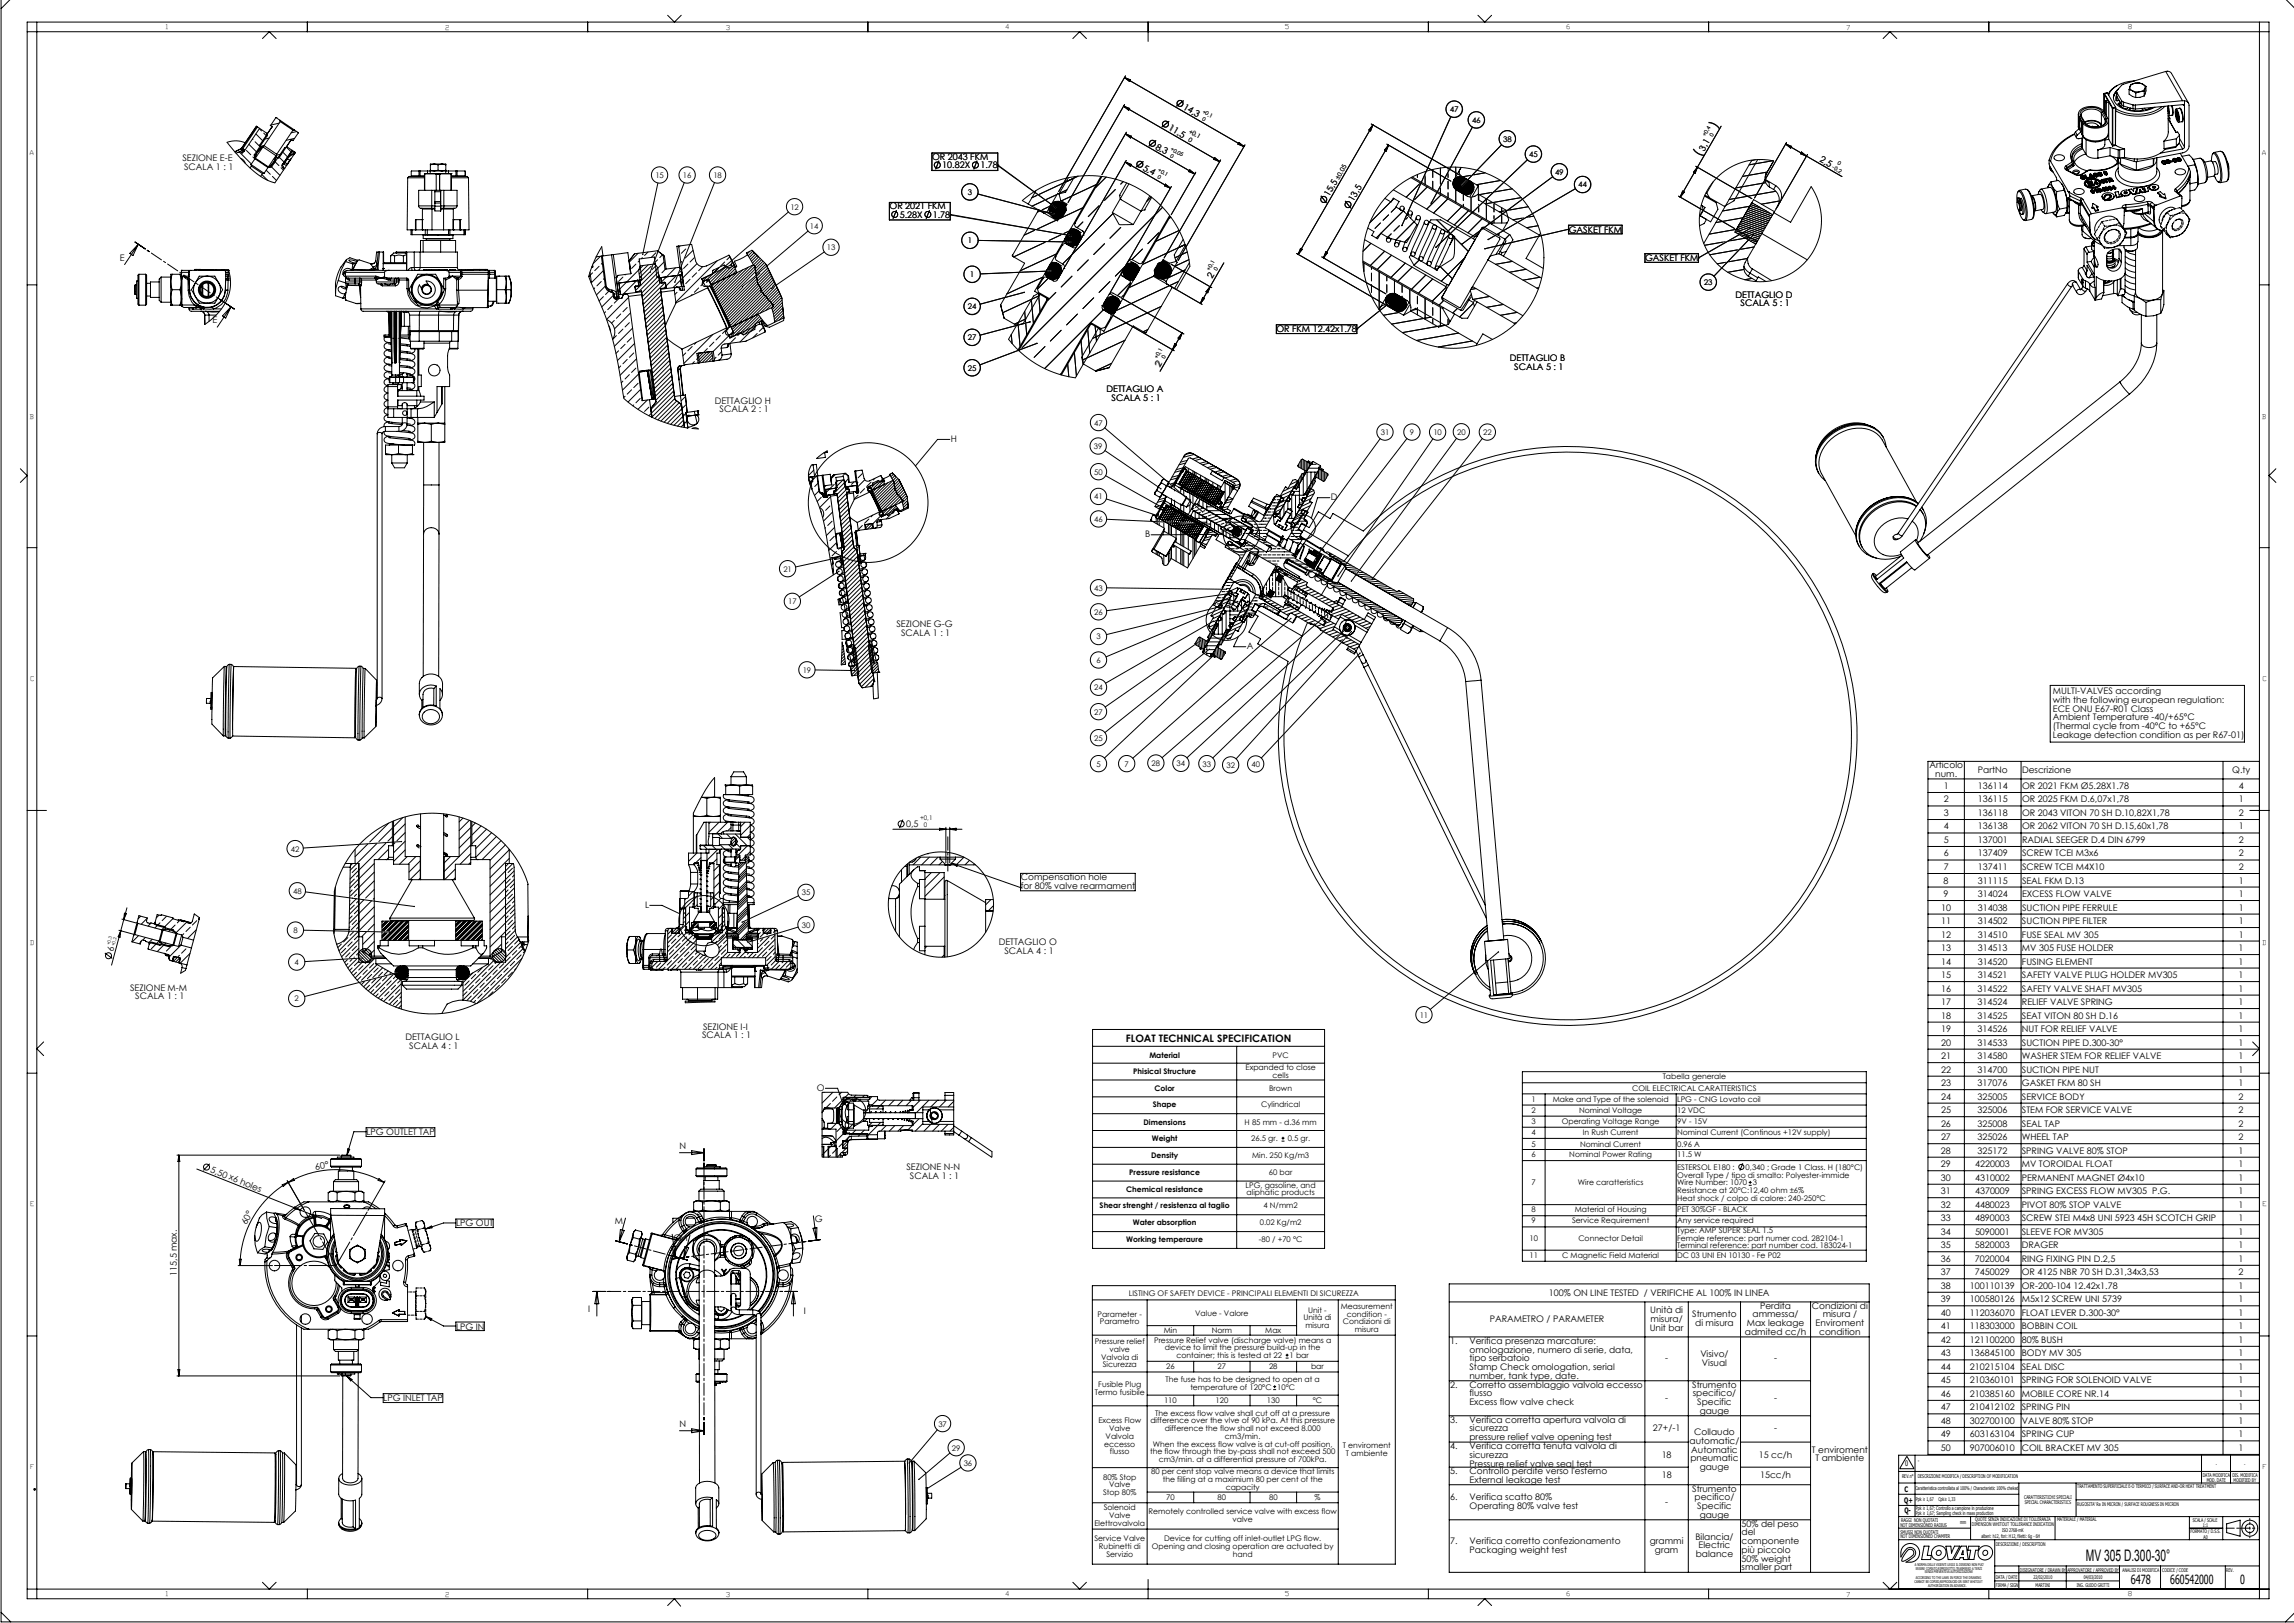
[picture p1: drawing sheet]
<svg xmlns="http://www.w3.org/2000/svg" width="1189mm" height="841mm" viewBox="0 0 1189 841" stroke-linecap="round" stroke-linejoin="round" font-family="sans-serif">
<defs><g id="words">
<text font-size="8.2" x="1081" y="809">MV 305 D.300-30°</text>
<g font-size="6.5">
<text x="1104" y="821">6478</text>
<text x="1125" y="821">660542000</text>
<text x="1161" y="821">0</text>
</g>
<text font-size="5.3" x="584" y="540">FLOAT TECHNICAL SPECIFICATION</text>
<g font-size="4.7">
<text x="613" y="56" transform="rotate(30 613 56)">14,3</text>
<text x="605" y="67" transform="rotate(30 605 67)">11,5</text>
<text x="599" y="77" transform="rotate(30 599 77)">8,3</text>
<text x="95" y="84">SEZIONE E-E</text>
<text x="483" y="83">OR 2043 FKM</text>
<text x="883" y="79" transform="rotate(-60 883 79)">3,1</text>
<text x="943" y="83" transform="rotate(30 943 83)">2,5</text>
<text x="95" y="88">SCALA 1 : 1</text>
<text x="488" y="87">10.82X</text>
<text x="508" y="87">1.78</text>
<text x="592" y="88" transform="rotate(30 592 88)">5,4</text>
<text x="689" y="102" transform="rotate(-60 689 102)">15,5</text>
<text x="702" y="105" transform="rotate(-60 702 105)">13,5</text>
<text x="461" y="108">OR 2021 FKM</text>
<text x="466" y="113">5.28X</text>
<text x="483" y="113">1.78</text>
<text x="813" y="121">GASKET FKM</text>
<text x="62" y="135">E</text>
<text x="853" y="135">GASKET FKM</text>
<text x="628" y="145" transform="rotate(-60 628 145)">2</text>
<text x="900" y="154">DETTAGLIO D</text>
<text x="902" y="159">SCALA 5 : 1</text>
<text x="110" y="167">E</text>
<text x="662" y="172">OR FKM 12.42x1.78</text>
<text x="601" y="191" transform="rotate(-60 601 191)">2</text>
<text x="783" y="187">DETTAGLIO B</text>
<text x="785" y="192">SCALA 5 : 1</text>
<text x="573" y="203">DETTAGLIO A</text>
<text x="370" y="209">DETTAGLIO H</text>
<text x="576" y="208">SCALA 5 : 1</text>
<text x="373" y="214">SCALA 2 : 1</text>
<text x="493" y="229">H</text>
<text x="690" y="259">D</text>
<text x="594" y="278">B</text>
<text x="465" y="325">SEZIONE G-G</text>
<text x="467" y="329">SCALA 1 : 1</text>
<text x="646" y="336">A</text>
<text x="1064" y="360">MULTI-VALVES according</text>
<text x="1064" y="364">with the following european regulation:</text>
<text x="1064" y="369">ECE ONU E67-R01 Class</text>
<text x="1064" y="378">(Thermal cycle from -40°C to +65°C</text>
<text x="1064" y="373">Ambient Temperature -40/+65°C</text>
<text x="1064" y="382">Leakage detection condition as per R67-01)</text>
<text x="1000" y="398">Articolo</text>
<text x="1025" y="400">PartNo</text>
<text x="1048" y="400">Descrizione</text>
<text x="1157" y="400">Q.ty</text>
<text x="1003" y="403">num.</text>
<text x="1007" y="409">1</text>
<text x="1025" y="409">136114</text>
<text x="1048" y="409">OR 2021 FKM Ø5.28X1.78</text>
<text x="1160" y="409">4</text>
<text x="1007" y="416">2</text>
<text x="1025" y="416">136115</text>
<text x="1048" y="416">OR 2025 FKM D.6,07x1,78</text>
<text x="1160" y="416">1</text>
<text x="1007" y="423">3</text>
<text x="1025" y="423">136118</text>
<text x="1048" y="423">OR 2043 VITON 70 SH D.10,82X1,78</text>
<text x="1160" y="423">2</text>
<text x="470" y="429">0,5</text>
<text x="1007" y="430">4</text>
<text x="1025" y="430">136138</text>
<text x="1048" y="430">OR 2062 VITON 70 SH D.15,60x1,78</text>
<text x="1160" y="430">1</text>
<text x="1007" y="437">5</text>
<text x="1025" y="437">137001</text>
<text x="1048" y="437">RADIAL SEEGER D.4 DIN 6799</text>
<text x="1160" y="437">2</text>
<text x="1007" y="444">6</text>
<text x="1025" y="444">137409</text>
<text x="1048" y="444">SCREW TCEI M3x6</text>
<text x="1160" y="444">2</text>
<text x="529" y="456">Compensation hole</text>
<text x="1007" y="451">7</text>
<text x="1025" y="451">137411</text>
<text x="1048" y="451">SCREW TCEI M4X10</text>
<text x="1160" y="451">2</text>
<text x="529" y="460">for 80% valve rearmament</text>
<text x="1007" y="458">8</text>
<text x="1025" y="458">311115</text>
<text x="1048" y="458">SEAL FKM D.13</text>
<text x="1160" y="458">1</text>
<text x="1007" y="465">9</text>
<text x="1025" y="465">314024</text>
<text x="1048" y="465">EXCESS FLOW VALVE</text>
<text x="1160" y="465">1</text>
<text x="334" y="470">L</text>
<text x="1006" y="472">10</text>
<text x="1025" y="472">314038</text>
<text x="1048" y="472">SUCTION PIPE FERRULE</text>
<text x="1160" y="472">1</text>
<text x="1006" y="479">11</text>
<text x="1025" y="479">314502</text>
<text x="1048" y="479">SUCTION PIPE FILTER</text>
<text x="1160" y="479">1</text>
<text x="1006" y="486">12</text>
<text x="1025" y="486">314510</text>
<text x="1048" y="486">FUSE SEAL MV 305</text>
<text x="1160" y="486">1</text>
<text x="518" y="490">DETTAGLIO O</text>
<text x="59" y="493" transform="rotate(-75 59 493)">6</text>
<text x="521" y="494">SCALA 4 : 1</text>
<text x="1006" y="493">13</text>
<text x="1025" y="493">314513</text>
<text x="1048" y="493">MV 305 FUSE HOLDER</text>
<text x="1160" y="493">1</text>
<text x="1006" y="500">14</text>
<text x="1025" y="500">314520</text>
<text x="1048" y="500">FUSING ELEMENT</text>
<text x="1160" y="500">1</text>
<text x="1006" y="507">15</text>
<text x="1025" y="507">314521</text>
<text x="1048" y="507">SAFETY VALVE PLUG HOLDER MV305</text>
<text x="1160" y="507">1</text>
<text x="67" y="513">SEZIONE M-M</text>
<text x="1006" y="514">16</text>
<text x="1025" y="514">314522</text>
<text x="1048" y="514">SAFETY VALVE SHAFT MV305</text>
<text x="1160" y="514">1</text>
<text x="70" y="518">SCALA 1 : 1</text>
<text x="1006" y="521">17</text>
<text x="1025" y="521">314524</text>
<text x="1048" y="521">RELIEF VALVE SPRING</text>
<text x="1160" y="521">1</text>
<text x="1006" y="528">18</text>
<text x="1025" y="528">314525</text>
<text x="1048" y="528">SEAT VITON 80 SH D.16</text>
<text x="1160" y="528">1</text>
<text x="364" y="534">SEZIONE I-I</text>
<text x="210" y="539">DETTAGLIO L</text>
<text x="364" y="538">SCALA 1 : 1</text>
<text x="1006" y="535">19</text>
<text x="1025" y="535">314526</text>
<text x="1048" y="535">NUT FOR RELIEF VALVE</text>
<text x="1160" y="535">1</text>
<text x="212" y="543">SCALA 4 : 1</text>
<text x="1006" y="542">20</text>
<text x="1025" y="542">314533</text>
<text x="1048" y="542">SUCTION PIPE D.300-30°</text>
<text x="1160" y="542">1</text>
<text x="1006" y="549">21</text>
<text x="1025" y="549">314580</text>
<text x="1048" y="549">WASHER STEM FOR RELIEF VALVE</text>
<text x="1160" y="549">1</text>
<text x="1006" y="556">22</text>
<text x="1025" y="556">314700</text>
<text x="1048" y="556">SUCTION PIPE NUT</text>
<text x="1160" y="556">1</text>
<text x="1006" y="563">23</text>
<text x="1025" y="563">317076</text>
<text x="1048" y="563">GASKET FKM 80 SH</text>
<text x="1160" y="563">1</text>
<text x="423" y="565">O</text>
<text x="1006" y="570">24</text>
<text x="1025" y="570">325005</text>
<text x="1048" y="570">SERVICE BODY</text>
<text x="1160" y="570">2</text>
<text x="1006" y="577">25</text>
<text x="1025" y="577">325006</text>
<text x="1048" y="577">STEM FOR SERVICE VALVE</text>
<text x="1160" y="577">2</text>
<text x="1006" y="584">26</text>
<text x="1025" y="584">325008</text>
<text x="1048" y="584">SEAL TAP</text>
<text x="1160" y="584">2</text>
<text x="190" y="588">LPG OUTLET TAP</text>
<text x="1006" y="591">27</text>
<text x="1025" y="591">325026</text>
<text x="1048" y="591">WHEEL TAP</text>
<text x="1160" y="591">2</text>
<text x="352" y="595">N</text>
<text x="1006" y="598">28</text>
<text x="1025" y="598">325172</text>
<text x="1048" y="598">SPRING VALVE 80% STOP</text>
<text x="1160" y="598">1</text>
<text x="1006" y="605">29</text>
<text x="1024" y="605">4220003</text>
<text x="1048" y="605">MV TOROIDAL FLOAT</text>
<text x="1160" y="605">1</text>
<text x="109" y="607" transform="rotate(22 109 607)">5,50 x6 holes</text>
<text x="164" y="606" transform="rotate(-8 164 606)">60°</text>
<text x="470" y="606">SEZIONE N-N</text>
<text x="472" y="611">SCALA 1 : 1</text>
<text x="1006" y="612">30</text>
<text x="1024" y="612">4310002</text>
<text x="1048" y="612">PERMANENT MAGNET Ø4x10</text>
<text x="1160" y="612">1</text>
<text x="1006" y="619">31</text>
<text x="1024" y="619">4370009</text>
<text x="1048" y="619">SPRING EXCESS FLOW MV305 P.G.</text>
<text x="1160" y="619">1</text>
<text x="1006" y="626">32</text>
<text x="1024" y="626">4480023</text>
<text x="1048" y="626">PIVOT 80% STOP VALVE</text>
<text x="1160" y="626">1</text>
<text x="128" y="635" transform="rotate(-62 128 635)">60°</text>
<text x="236" y="635">LPG OUT</text>
<text x="319" y="634">M</text>
<text x="422" y="633">G</text>
<text x="1006" y="633">33</text>
<text x="1024" y="633">4890003</text>
<text x="1048" y="633">SCREW STEI M4x8 UNI 5923 45H SCOTCH GRIP</text>
<text x="1160" y="633">1</text>
<text x="1006" y="640">34</text>
<text x="1024" y="640">5090001</text>
<text x="1048" y="640">SLEEVE FOR MV305</text>
<text x="1160" y="640">1</text>
<text x="349" y="643">GM</text>
<text x="1006" y="647">35</text>
<text x="1024" y="647">5820003</text>
<text x="1048" y="647">DRAGER</text>
<text x="1160" y="647">1</text>
<text x="1006" y="654">36</text>
<text x="1024" y="654">7020004</text>
<text x="1048" y="654">RING FIXING PIN D.2,5</text>
<text x="1160" y="654">1</text>
<text x="92" y="661" transform="rotate(-90 92 661)">115,5 max.</text>
<text x="1006" y="661">37</text>
<text x="1024" y="661">7450029</text>
<text x="1048" y="661">OR 4125 NBR 70 SH D.31,34x3,53</text>
<text x="1160" y="661">2</text>
<text x="803" y="672">100% ON LINE TESTED / VERIFICHE AL 100% IN LINEA</text>
<text x="1006" y="668">38</text>
<text x="1021" y="668">100110139</text>
<text x="1048" y="668">OR-200-104 12.42x1.78</text>
<text x="1160" y="668">1</text>
<text x="1006" y="675">39</text>
<text x="1021" y="675">100580126</text>
<text x="1048" y="675">M5x12 SCREW UNI 5739</text>
<text x="1160" y="675">1</text>
<text x="305" y="680">I</text>
<text x="417" y="681">I</text>
<text x="855" y="680">Unità di</text>
<text x="877" y="683">Strumento</text>
<text x="908" y="683">ammessa/</text>
<text x="912" y="678">Perdita</text>
<text x="939" y="678">Condizioni di</text>
<text x="945" y="683">misura /</text>
<text x="1006" y="682">40</text>
<text x="1021" y="682">112036070</text>
<text x="1048" y="682">FLOAT LEVER D.300-30°</text>
<text x="1160" y="682">1</text>
<text x="236" y="689">LPG IN</text>
<text x="772" y="685">PARAMETRO / PARAMETER</text>
<text x="855" y="689">Unit bar</text>
<text x="856" y="685">misura/</text>
<text x="879" y="687">di misura</text>
<text x="905" y="687">Max leakage</text>
<text x="941" y="687">Enviroment</text>
<text x="1006" y="689">41</text>
<text x="1021" y="689">118303000</text>
<text x="1048" y="689">BOBBIN COIL</text>
<text x="1160" y="689">1</text>
<text x="904" y="692">admited cc/h</text>
<text x="943" y="692">condition</text>
<text x="1006" y="696">42</text>
<text x="1021" y="696">121100200</text>
<text x="1048" y="696">80% BUSH</text>
<text x="1160" y="696">1</text>
<text x="752" y="696">1.</text>
<text x="762" y="696">Verifica presenza marcature:</text>
<text x="762" y="701">omologazione, numero di serie, data,</text>
<text x="762" y="705">tipo serbatoio</text>
<text x="863" y="705">-</text>
<text x="881" y="703">Visivo/</text>
<text x="882" y="708">Visual</text>
<text x="920" y="705">-</text>
<text x="1006" y="703">43</text>
<text x="1021" y="703">136845100</text>
<text x="1048" y="703">BODY MV 305</text>
<text x="1160" y="703">1</text>
<text x="762" y="710">Stamp Check omologation, serial</text>
<text x="1006" y="710">44</text>
<text x="1021" y="710">210215104</text>
<text x="1048" y="710">SEAL DISC</text>
<text x="1160" y="710">1</text>
<text x="752" y="719">2.</text>
<text x="762" y="714">number, tank type, date.</text>
<text x="762" y="719">Corretto assemblaggio valvola eccesso</text>
<text x="877" y="719">Strumento</text>
<text x="1006" y="717">45</text>
<text x="1021" y="717">210360101</text>
<text x="1048" y="717">SPRING FOR SOLENOID VALVE</text>
<text x="1160" y="717">1</text>
<text x="762" y="724">flusso</text>
<text x="863" y="726">-</text>
<text x="877" y="724">specifico/</text>
<text x="920" y="726">-</text>
<text x="1006" y="724">46</text>
<text x="1021" y="724">210385160</text>
<text x="1048" y="724">MOBILE CORE NR.14</text>
<text x="1160" y="724">1</text>
<text x="199" y="726">LPG INLET TAP</text>
<text x="762" y="728">Excess flow valve check</text>
<text x="880" y="728">Specific</text>
<text x="1006" y="731">47</text>
<text x="1021" y="731">210412102</text>
<text x="1048" y="731">SPRING PIN</text>
<text x="1160" y="731">1</text>
<text x="752" y="737">3.</text>
<text x="762" y="737">Verifica corretta apertura valvola di</text>
<text x="881" y="733">gauge</text>
<text x="1006" y="738">48</text>
<text x="1021" y="738">302700100</text>
<text x="1048" y="738">VALVE 80% STOP</text>
<text x="1160" y="738">1</text>
<text x="352" y="739">N</text>
<text x="762" y="742">sicurezza</text>
<text x="857" y="742">27+/-1</text>
<text x="878" y="744">Collaudo</text>
<text x="920" y="742">-</text>
<text x="762" y="746">pressure relief valve opening test</text>
<text x="876" y="748">automatic/</text>
<text x="1006" y="745">49</text>
<text x="1021" y="745">603163104</text>
<text x="1048" y="745">SPRING CUP</text>
<text x="1160" y="745">1</text>
<text x="752" y="751">4.</text>
<text x="762" y="751">Verifica corretta tenuta valvola di</text>
<text x="762" y="755">sicurezza</text>
<text x="861" y="755">18</text>
<text x="877" y="753">Automatic</text>
<text x="912" y="755">15 cc/h</text>
<text x="939" y="753">T enviroment</text>
<text x="1006" y="752">50</text>
<text x="1021" y="752">907006010</text>
<text x="1048" y="752">COIL BRACKET MV 305</text>
<text x="1160" y="752">1</text>
<text x="762" y="760">Pressure relief valve seal test</text>
<text x="876" y="757">pneumatic</text>
<text x="881" y="762">gauge</text>
<text x="941" y="757">T ambiente</text>
<text x="752" y="764">5.</text>
<text x="762" y="764">Controllo perdite verso l'esterno</text>
<text x="861" y="766">18</text>
<text x="912" y="766">15cc/h</text>
<text x="762" y="768">External leakage test</text>
<text x="877" y="773">Strumento</text>
<text x="752" y="777">6.</text>
<text x="762" y="777">Verifica scatto 80%</text>
<text x="863" y="780">-</text>
<text x="878" y="777">pecifico/</text>
<text x="762" y="782">Operating 80% valve test</text>
<text x="880" y="782">Specific</text>
<text x="881" y="786">gauge</text>
<text x="903" y="791">50% del peso</text>
<text x="879" y="798">Bilancia/</text>
<text x="903" y="796">del</text>
<text x="752" y="800">7.</text>
<text x="762" y="800">Verifica corretto confezionamento</text>
<text x="855" y="800">grammi</text>
<text x="880" y="802">Electric</text>
<text x="903" y="800">componente</text>
<text x="762" y="805">Packaging weight test</text>
<text x="858" y="805">gram</text>
<text x="879" y="807">balance</text>
<text x="903" y="805">più piccolo</text>
<text x="903" y="809">50% weight</text>
<text x="903" y="814">smaller part</text>
</g>
<g font-size="4">
<text x="751" y="58">47</text>
<text x="763" y="64">46</text>
<text x="779" y="73">38</text>
<text x="793" y="81">45</text>
<text x="340" y="92">15</text>
<text x="354" y="92">16</text>
<text x="370" y="92">18</text>
<text x="806" y="91">49</text>
<text x="502" y="101">3</text>
<text x="818" y="97">44</text>
<text x="410" y="109">12</text>
<text x="420" y="118">14</text>
<text x="429" y="130">13</text>
<text x="502" y="126">1</text>
<text x="503" y="144">1</text>
<text x="883" y="148">23</text>
<text x="502" y="160">24</text>
<text x="502" y="176">27</text>
<text x="502" y="192">25</text>
<text x="567" y="220">47</text>
<text x="716" y="225">31</text>
<text x="731" y="225">9</text>
<text x="743" y="225">10</text>
<text x="755" y="225">20</text>
<text x="769" y="225">22</text>
<text x="567" y="233">39</text>
<text x="567" y="246">50</text>
<text x="567" y="259">41</text>
<text x="567" y="270">46</text>
<text x="406" y="296">21</text>
<text x="567" y="306">43</text>
<text x="408" y="313">17</text>
<text x="567" y="319">26</text>
<text x="568" y="331">3</text>
<text x="568" y="344">6</text>
<text x="416" y="349">19</text>
<text x="567" y="358">24</text>
<text x="567" y="370">27</text>
<text x="567" y="384">25</text>
<text x="568" y="397">5</text>
<text x="583" y="397">7</text>
<text x="597" y="397">28</text>
<text x="610" y="397">34</text>
<text x="623" y="397">33</text>
<text x="636" y="398">32</text>
<text x="649" y="397">40</text>
<text x="151" y="441">42</text>
<text x="152" y="463">48</text>
<text x="416" y="464">35</text>
<text x="152" y="483">8</text>
<text x="416" y="481">30</text>
<text x="153" y="500">4</text>
<text x="153" y="519">2</text>
<text x="736" y="527">11</text>
<text x="596" y="548">Material</text>
<text x="660" y="548">PVC</text>
<text x="587" y="556">Phisical Structure</text>
<text x="646" y="554">Expanded to close</text>
<text x="660" y="558">cells</text>
<text x="862" y="559">Tabella generale</text>
<text x="598" y="565">Color</text>
<text x="658" y="565">Brown</text>
<text x="846" y="565">COIL ELECTRICAL CARATTERISTICS</text>
<text x="597" y="574">Shape</text>
<text x="654" y="574">Cylindrical</text>
<text x="794" y="571">1</text>
<text x="805" y="571">Make and Type of the solenoid</text>
<text x="869" y="571">LPG - CNG Lovato coil</text>
<text x="794" y="577">2</text>
<text x="818" y="577">Nominal Voltage</text>
<text x="869" y="577">12 VDC</text>
<text x="593" y="583">Dimensions</text>
<text x="645" y="583">H 85 mm - d.36 mm</text>
<text x="794" y="582">3</text>
<text x="809" y="582">Operating Voltage Range</text>
<text x="869" y="582">9V - 15V</text>
<text x="597" y="591">Weight</text>
<text x="648" y="591">26.5 gr.</text>
<text x="667" y="591">0.5 gr.</text>
<text x="794" y="588">4</text>
<text x="820" y="588">In Rush Current</text>
<text x="869" y="588">Nominal Current (Continous +12V supply)</text>
<text x="794" y="594">5</text>
<text x="794" y="600">6</text>
<text x="813" y="600">Nominal Power Rating</text>
<text x="819" y="594">Nominal Current</text>
<text x="869" y="600">11.5 W</text>
<text x="869" y="594">0.96 A</text>
<text x="597" y="600">Density</text>
<text x="649" y="600">Min. 250 Kg/m3</text>
<text x="585" y="609">Pressure resistance</text>
<text x="658" y="609">60 bar</text>
<text x="869" y="606">ESTERSOL E180 :</text>
<text x="869" y="610">Overall Type / tipo di smalto: Polyester-immide</text>
<text x="905" y="606">0,340 ; Grade 1 Class. H (180°C)</text>
<text x="584" y="617">Chemical resistance</text>
<text x="646" y="615">LPG, gasoline, and</text>
<text x="794" y="614">7</text>
<text x="818" y="614">Wire caratteristics</text>
<text x="869" y="614">Wire Number: 1070</text>
<text x="908" y="614">3</text>
<text x="646" y="619">aliphatic products</text>
<text x="869" y="618">Resistance at 20°C:12,40 ohm ±6%</text>
<text x="869" y="622">Heat shock / colpo di calore: 240-250°C</text>
<text x="570" y="626">Shear strenght / resistenza al taglio</text>
<text x="655" y="626">4 N/mm2</text>
<text x="794" y="628">8</text>
<text x="816" y="628">Material of Housing</text>
<text x="869" y="628">PET 30%GF - BLACK</text>
<text x="587" y="635">Water absorption</text>
<text x="653" y="635">0.02 Kg/m2</text>
<text x="794" y="634">9</text>
<text x="815" y="634">Service Requirement</text>
<text x="869" y="634">Any service required</text>
<text x="869" y="639">Type: AMP SUPER SEAL 1.5</text>
<text x="584" y="644">Working temperaure</text>
<text x="653" y="644">-80 / +70 °C</text>
<text x="793" y="643">10</text>
<text x="818" y="643">Connector Detail</text>
<text x="869" y="643">Female reference: part numer cod. 282104-1</text>
<text x="869" y="647">Terminal reference: part number cod. 183024-1</text>
<text x="793" y="652">11</text>
<text x="810" y="652">C Magnetic Field Material</text>
<text x="869" y="652">DC 03 UNI EN 10130 - Fe P02</text>
<text x="585" y="671">LISTING OF SAFETY DEVICE - PRINCIPALI ELEMENTI DI SICUREZZA</text>
<text x="569" y="682">Parameter -</text>
<text x="619" y="682">Value - Valore</text>
<text x="678" y="680">Unit -</text>
<text x="695" y="678">Measurement</text>
<text x="698" y="682">condition -</text>
<text x="570" y="686">Parametro</text>
<text x="676" y="684">Unità di</text>
<text x="677" y="688">misura</text>
<text x="696" y="686">Condizioni di</text>
<text x="598" y="696">Pressure Relief valve (discharge valve) means a</text>
<text x="603" y="691">Min</text>
<text x="628" y="691">Norm</text>
<text x="656" y="691">Max</text>
<text x="702" y="690">misura</text>
<text x="567" y="696">Pressure relief</text>
<text x="575" y="700">valve</text>
<text x="604" y="700">device to limit the pressure build-up in the</text>
<text x="571" y="704">Valvola di</text>
<text x="610" y="704">container; this is tested at 22</text>
<text x="668" y="704">1 bar</text>
<text x="572" y="708">Sicurezza</text>
<text x="604" y="710">26</text>
<text x="631" y="710">27</text>
<text x="658" y="710">28</text>
<text x="680" y="710">bar</text>
<text x="569" y="719">Fusible Plug</text>
<text x="604" y="716">The fuse has to be designed to open at a</text>
<text x="567" y="723">Termo fusibile</text>
<text x="617" y="720">temperature of 120°C</text>
<text x="662" y="720">10°C</text>
<text x="603" y="727">110</text>
<text x="630" y="727">120</text>
<text x="657" y="727">130</text>
<text x="680" y="727">°C</text>
<text x="569" y="738">Excess Flow</text>
<text x="596" y="738">difference over the vlve of 90 kPa. At this pressure</text>
<text x="599" y="734">The excess flow valve shall cut off at a pressure</text>
<text x="486" y="739">37</text>
<text x="575" y="742">Valve</text>
<text x="604" y="742">difference the flow shall not exceed 8.000</text>
<text x="572" y="750">eccesso</text>
<text x="573" y="746">Valvola</text>
<text x="597" y="750">When the excess flow valve is at cut-off position,</text>
<text x="635" y="746">cm3/min.</text>
<text x="493" y="752">29</text>
<text x="575" y="754">flusso</text>
<text x="596" y="754">the flow through the by-pass shall not exceed 500</text>
<text x="696" y="750">T enviroment</text>
<text x="698" y="754">T ambiente</text>
<text x="499" y="760">36</text>
<text x="601" y="758">cm3/min. at a differential pressure of 700kPa.</text>
<text x="572" y="767">80% Stop</text>
<text x="597" y="764">80 per cent stop valve means a device that limits</text>
<text x="603" y="768">the filling at a maximium 80 per cent of the</text>
<text x="575" y="771">Valve</text>
<text x="635" y="772">capacity</text>
<text x="572" y="775">Stop 80%</text>
<text x="604" y="777">70</text>
<text x="631" y="777">80</text>
<text x="658" y="777">80</text>
<text x="681" y="777">%</text>
<text x="572" y="783">Solenoid</text>
<text x="595" y="785">Remotely controlled service valve with excess flow</text>
<text x="567" y="791">Elettrovalvola</text>
<text x="575" y="787">Valve</text>
<text x="639" y="789">valve</text>
<text x="567" y="799">Service Valve</text>
<text x="570" y="803">Rubinetti di</text>
<text x="597" y="803">Opening and closing operation are actuated by</text>
<text x="603" y="799">Device for cutting off inlet-outlet LPG flow.</text>
<text x="573" y="807">Servizio</text>
<text x="639" y="807">hand</text>
</g>
<g font-size="3.9">
<text x="988" y="760">0</text>
<text x="987" y="773">C</text>
<text x="987" y="779">Q+</text>
<text x="987" y="784">Q-</text>
</g>
<g font-size="3.4">
<text x="86" y="15">1</text>
<text x="231" y="15">2</text>
<text x="376" y="15">3</text>
<text x="521" y="15">4</text>
<text x="666" y="15">5</text>
<text x="812" y="15">6</text>
<text x="957" y="15">7</text>
<text x="1103" y="15">8</text>
<text x="16" y="80">A</text>
<text x="1173" y="80">A</text>
<text x="16" y="217">B</text>
<text x="1173" y="217">B</text>
<text x="16" y="353">C</text>
<text x="1173" y="353">C</text>
<text x="16" y="490">D</text>
<text x="1173" y="490">D</text>
<text x="16" y="625">E</text>
<text x="1173" y="625">E</text>
<text x="16" y="761">F</text>
<text x="1173" y="761">F</text>
<text x="86" y="827">1</text>
<text x="231" y="827">2</text>
<text x="376" y="827">3</text>
<text x="521" y="827">4</text>
<text x="666" y="827">5</text>
<text x="812" y="827">6</text>
<text x="957" y="827">7</text>
<text x="1103" y="827">8</text>
</g>
<g font-size="3.3">
<text x="616" y="69" transform="rotate(30 616 69)">+0,1</text>
<text x="616" y="73" transform="rotate(30 616 73)">0</text>
<text x="694" y="93" transform="rotate(-60 694 93)">±0,05</text>
<text x="477" y="425">+0,1</text>
<text x="479" y="429">0</text>
<text x="994" y="758">-</text>
</g>
<g font-size="2.8">
<text x="623" y="58" transform="rotate(30 623 58)">+0,1</text>
<text x="623" y="62" transform="rotate(30 623 62)">0</text>
<text x="884" y="71" transform="rotate(-60 884 71)">+0,4</text>
<text x="888" y="71" transform="rotate(-60 888 71)">0</text>
<text x="607" y="78" transform="rotate(30 607 78)">+0,05</text>
<text x="606" y="81" transform="rotate(30 606 81)">0</text>
<text x="600" y="89" transform="rotate(30 600 89)">+0,1</text>
<text x="949" y="87" transform="rotate(30 949 87)">-0,2</text>
<text x="952" y="85" transform="rotate(30 952 85)">0</text>
<text x="600" y="92" transform="rotate(30 600 92)">0</text>
<text x="627" y="140" transform="rotate(-60 627 140)">+0,1</text>
<text x="631" y="140" transform="rotate(-60 631 140)">0</text>
<text x="600" y="186" transform="rotate(-60 600 186)">+0,1</text>
<text x="604" y="186" transform="rotate(-60 604 186)">0</text>
</g>
<g font-size="2.6">
<text x="1148" y="760">-</text>
<text x="1163" y="760">-</text>
<text x="986" y="766">REV.n°</text>
<text x="994" y="766">DESCRIZIONE MODIFICA / DESCRIPTION OF MODIFICATION</text>
<text x="1142" y="765">DATA MODIFICA</text>
<text x="1144" y="768">MOD. DATE</text>
<text x="1157" y="765">DIS. MODIFICA</text>
<text x="1158" y="768">MODIFIED BY</text>
<text x="993" y="772">Caratteristica controllata al 100% / Characteristic 100% cheked</text>
<text x="1077" y="771">TRATTAMENTO SUPERFICIALE E-O TERMICO / SURFACE AND-OR HEAT TREATMENT</text>
<text x="993" y="778">Ppk ≥ 1,67</text>
<text x="1005" y="778">Cpk≥ 1,33</text>
<text x="1049" y="777">CARATTERISTICHE SPECIALI</text>
<text x="1050" y="779">SPECIAL CHARACTERISTICS</text>
<text x="993" y="782">Ppk ≥ 1,67; Controllo a campione in produzione</text>
<text x="993" y="785">Ppk ≥ 1,67; Sampling check in mass production</text>
<text x="1077" y="780">RUGOSITA' Ra IN MICRON / SURFACE ROUGNESS IN MICRON</text>
<text x="985" y="791">NOT DIMENSIONED RADIUS</text>
<text x="985" y="789">RAGGI NON QUOTATI</text>
<text x="1016" y="790">mm</text>
<text x="1022" y="791">DIMENSION WHITOUT TOLLERANCE INDICATION</text>
<text x="1024" y="788">QUOTE SENZA INDICAZIONE DI TOLLERANZA</text>
<text x="1066" y="788">MATERIALE / MATERIAL</text>
<text x="1137" y="788">SCALA / SCALE</text>
<text x="1142" y="791">1:1</text>
<text x="985" y="797">NOT DIMENSIONED CHAMFER</text>
<text x="985" y="795">SMUSSI NON QUOTATI</text>
<text x="1027" y="797">alberi: h12, fori: H12, filetti: 6g - 6H</text>
<text x="1038" y="794">ISO 2768-mK</text>
<text x="1135" y="794">FORMATO / D.S.S.</text>
<text x="1142" y="797">A0</text>
<text x="1034" y="801">DESCRIZIONE / DESCRIPTION</text>
<text x="1047" y="814">DISEGNATORE / DRAWN BY</text>
<text x="1072" y="814">APPROVATORE / APPROVED BY</text>
<text x="1100" y="814">ANALISI DI MODIFICA</text>
<text x="1121" y="814">CODICE / CODE</text>
<text x="1154" y="814">REV.</text>
<text x="1034" y="818">DATA / DATE</text>
<text x="1054" y="818">22/02/2010</text>
<text x="1080" y="818">04/03/2010</text>
<text x="1034" y="822">FIRMA / SIGN</text>
<text x="1055" y="822">MARTINI</text>
<text x="1076" y="822">ING. GUIDO GRITTI</text>
</g>
<g font-size="2.3">
<text x="57" y="490" transform="rotate(-75 57 490)">+0,3</text>
<text x="59" y="490" transform="rotate(-75 59 490)">+0,2</text>
</g>
<g font-size="2">
<text x="992" y="811">A NORMA DELLE VIGENTI LEGGI IL DISEGNO NON PUO'</text>
<text x="993" y="813">ESSERE COPIATO,RIPRODOTTO,TRASMESSO A TERZI</text>
<text x="998" y="815">SENZA PREVENTIVA AUTORIZZAZIONE</text>
<text x="992" y="820">CANNOT BE COPIED,REPRODUCED OR SENT WHITOUT</text>
<text x="993" y="818">ACCORDING TO THE LAWS IN FORCE THE DRAWING</text>
<text x="999" y="822">AUTHORIZATION IN ADVANCE.</text>
</g>
</g></defs>
<g fill="none" stroke="#000" stroke-width=".52">
<path d="M1 0v840h1188M5 0l-4 4M1185 0l4 4M14 11h1162v817h-1162zM14 16h1162M19 11v817M136 20l4-4 3 4M159 11v5M305 11v5M346 8l4 3 3-3M450 11v5M556 20l4-4 3 4"/>
<path d="M595 11v10M740 11v5M766 8l4 3 3-3M886 11v5M976 20l4-4 3 4M1031 11v5M1171 11v817M583 39l-34 60M1123 37l-23 7-3 3v1M1123 37h1l1 1 9 15M1123 37l8 15M582 55l50 29"/>
<path d="M582 55l4 1-1 1zM583 40l62 36M583 40l3 1-1 1zM583 54l-29 51M613 52l-3 3M614 52l-4 3M1077 59v8v-1M1079 60h.1M1089 59a7 7 0 0 0-10 1M1089 59v6M1089 59l2 3M1090 58a8 8 0 0 0-12 0v2"/>
<path d="M1090 58l-1 1M1090 58l2 3M1091 49v9M1091 49h.1M1091 49l1 3M1091 48v1M1091 48h.1M1091 48l4 8M1091 59a8 8 0 0 0-14-1l1 2M1091 59l1 1M1091 52l1 1M1091 52v7"/>
<path d="M1091 52h.1M1092 53v7M1092 53h.1M1092 48h-1M1092 48h.1M1092 48l5 8M1092 52l1 1M1092 52h-1M1093 53v19M1093 53l2 3M1093 53h-1M1095 56h.1"/>
<path d="M1095 56v19M1096 56h-1M1096 56v19M1097 56h-1M1097 56h-2M1097 56v2M1097 49v3h1M1097 50v-3l-2 4M1097 48l3 4M1097 48v2M1097 50l3 4M1097 44l-2 2-2 3"/>
<path d="M1097 50v2M1098 46a5 5 0 0 0-3 5 5 5 0 0 0 4 5 20 20 0 0 0 18 0M1098 54a5 5 0 0 0 4 2h1M1098 54l2 1M1098 54h.1M1099 52v1M1099 53l-1 1M1099 54h-1M1100 52l1 1M1100 54l1 1M1100 52v2M1101 53l5 1"/>
<path d="M1101 53v2M1101 55l5 1M1104 46v3l3 2M1104 46l1 1M1104 57a9 9 0 0 0 7 0M1104 57h.1M1104 45v1l1 1M1104 45v1M1104 56v1M1105 47h4M1105 47l2 1M1106 54h1"/>
<path d="M1106 56h1M1106 54v2M1106 42a14 14 0 0 0-13 7M1107 43l-2 1-1 1M1107 43l4 1M1107 43l-3 1v1M1107 54v2M1107 48v3M1109 47l-2 1M1110 56l1 1M1111 44l1 1v1M1111 44l1 1"/>
<path d="M1111 50l-4 1M1111 47h-2M1111 47v3M1112 46l-3 1M1112 46l-1 1M1112 45v2l-1 3M1112 45v1M1115 56l-3 1M1116 56l-4 1-1-1M1121 55a22 22 0 0 1-24 1M1122 55a23 23 0 0 1-25 2l-1 18M1124 57v1v-1"/>
<path d="M1124 60a4 4 0 0 0 0-5v14l-2 4M1124 58h.1M1124 57v-1v3M1126 55v3v2M1126 60h-2l1 1M1126 55a5 5 0 0 1 0 5M1128 57a7 7 0 0 1 1 6 8 8 0 0 1-1-6zM1128 59l1 3M1128 56h2l1 3v4h-2M1128 58a4 4 0 0 1 1 4l-1-3zM1128 57v2M1128 58v2l1 2"/>
<path d="M1129 58v2v2l-1-4M1129 58v4M1129 59v2M1129 56h1l1 2a5 5 0 0 1 0 5M1131 52h1M1131 52l-24 2M1132 54v1M1132 55l-25 1M1132 55h.1M1132 52a2.3 2.3 0 0 1 3 3v21a4 4 0 0 1-4 3l-23 5M1132 52v3M1132 55v21"/>
<path d="M123 79h2M123 79h-1M124 79l6 6M125 77l-3 2M125 77h.1M125 77v1M125 79h.1M125 78h1M125 77h1M126 78l-3 1M126 77l-1 1M126 77h.1"/>
<path d="M126 78h.1M126 78l-1 1M126 77v1M126 77l1 1M127 78l-2 1M127 74a12 12 0 0 0-9 0l11 13 5 4 5 3 3 1 6-8M128 78l2 2M129 75l4 4M131 72h.1M132 73l2 3M133 69l3 4M133 79l-1 3"/>
<path d="M133 79h.1M133 66v-1l-8 12M133 66l5 3v1l-6 10M133 66l-7 11M134 78h.1M134 78l-1 1M134 67l2 1M135 67l-8 11M136 76h.1M136 76l-2 2M136 76l-3 3M136 76l7 5"/>
<path d="M136 76l-4 6M137 69l1 2M137 75l6 5M137 75l-2 1M139 72h-2M140 65h.1M140 65l1 1M141 65v1M141 66h.1M141 66l-6 9v1M143 61h.1M143 61l-3 4"/>
<path d="M143 61l2 1M145 64l-5 1M145 62l8 5M145 62v1M145 63l7 4M145 63l-8 12M146 80h-3M147 79l2 2M149 76l2 3M150 79l1 1M151 79h2M151 72h.1"/>
<path d="M151 72l-6 10h-2v-2M151 80l-2 1M151 78l-2-2h-1l-7 10M151 78l-5 7M151 78h.1M151 78l2 1zM152 67l-9 13M152 80l-1 1-2 1M152 80l-1 2M153 67h-1M153 67l2 2M153 72l-5 1"/>
<path d="M153 79l-2 1M153 79l-1 1M153 79h.1M154 68l-3 1M155 69h.1M155 69l-3 4-1-1M483 79h34M483 79h34v9h-34zM583 69l36 21M583 69l3 2zM584 69l-13 22M599 73l-4 3"/>
<path d="M606 63l-4 3 4-3M642 74l3 2-3-1zM645 75l-34 60M711 64l46 27M712 65l-39 67M712 65l-2 3v-1zM719 75l33 19M720 75l-34 59M720 75l-2 3zM752 60l-25 57 25-56M763 66l-21 39M778 75l-21 22"/>
<path d="M878 77a8 8 0 0 0 5 4M878 77a7 7 0 0 0 5 3M886 64a7 7 0 0 1 5 3M886 63a8 8 0 0 1 5 4M892 65l-12 22M926 75l29 17M926 75l3 1-1 1zM926 74l-17 29M934 79l2 2-3-1zM1075 69a23 23 0 0 0-13 14M1075 70a21 21 0 0 0-12 13M1076 68l-1 1 1 2"/>
<path d="M1076 68l1 2M1077 70a1 1 0 0 0-1 1 1.1 1.1 0 0 0 2 1l2-1M1078 60v1M1078 67l1 1M1078 67l-2 1M1078 60v7M1078 66v1M1078 62l1 1M1078 66l1 2M1078 62v4M1078 61l1 2M1078 61v1"/>
<path d="M1078 60l3 4M1078 60l2 4M1079 68l-2 2M1079 68h.1M1079 63v5M1079 69v1M1079 69l1 2M1079 63v6M1079 63l1 1M1079 63h.1M1079 72v5M1079 74a7 7 0 0 0-5 9"/>
<path d="M1079 75v1a7 7 0 0 0-5 5M1079 76l-2 2a6 6 0 0 0-3 4M1079 77l2 3M1080 77a5 5 0 0 0-5 5 5 5 0 0 0 4 5l3 2M1080 70v1M1080 64v6M1080 64l2 1 4 1M1080 64h1M1080 63a7 7 0 0 1 9 2M1081 63a7 7 0 0 1 8 2M1081 64a6 6 0 0 0 5 2M1081 64h.1"/>
<path d="M1081 80l-3 1-3 3M1081 72v8M1081 64h4l2 1M1084 66h1M1087 78v4M1087 78h.1M1087 65v1M1087 65l1 1M1087 78h1M1088 78h-1M1089 65h.1M1089 65h1"/>
<path d="M1091 72v4l-3 2M1091 62a3 3 0 0 1-4 4h-1M1091 62v2M1092 61a2.7 2.7 0 0 1-2 4l-4 1M1092 61l-1 1M1092 60a4 4 0 0 1 0 4 4 4 0 0 1-3 2h-3h-3l-3-2M1093 69a7 7 0 0 1-9 4h-2l-2-2M1093 63v6a7 7 0 0 1-10 4l-3-3M1093 72l2 4M1093 72l-2 1M1094 76l4 2M1094 76l-6 2"/>
<path d="M1094 76v5M1095 75v1M1095 75h.1M1096 75h-1M1096 75h.1M1096 75h1M1097 75l4 2M1097 75l-2 1M1098 78h1M1098 78v4M1099 78v4M1101 77v5"/>
<path d="M1101 77l-2 1M1122 73v4M1122 77h.1M1122 77a23 23 0 0 1-21 5M1124 62l4 7M1125 61h-1M1125 61v2l3 6M1128 76l-6 1M1128 69l1-1 1 2M1128 72v4M1128 72l-6 1M1128 76h.1"/>
<path d="M1130 74l1 3M1130 70l-2 2M1130 74l-2 2M1130 70v4M1130 72l2 4M1130 79l4 8M1131 77l-11 2M1132 76l-1 1M1147 79v1M1147 79a4 4 0 0 1 3 3l1 5a10 10 0 0 1 0 8l-1-1M1148 79l3-1a15 15 0 0 1 4 14l-1 2-3 1M1152 79l1 2 2 6v4l-1 3"/>
<path d="M125 82l1 1 1 2M130 85l7 5M130 85v1M130 86l6 4M130 86v1M131 81l1 1M132 80v1M132 80v2M132 82h.1M132 82l7 5M132 82l-2 3M132 82l7 4"/>
<path d="M133 81l-1 1M136 90l3 3M136 90l-1 1M137 90h-1M138 88l2 2M139 87l-2 3M139 86v1M139 87h.1M140 86h1M141 86l4 5M141 86l-2 1M141 91l2 3"/>
<path d="M141 85h.1M141 85l-2 2M142 84l-3 3M142 84h.1M142 84l-1 1M143 84l2 2M143 81l-4 5M143 81h.1M143 81l-1 2M143 81l-1 3M144 81l4 3M146 87l1 1"/>
<path d="M146 85v1l1 1M146 86l1 1M146 85h.1M146 85v1M147 87h1M148 84l1 1M148 84l-1 1 2 1M149 86l-1 1M149 82h.1M149 85v1M149 85h.1M149 82l1 1"/>
<path d="M149 82l-1 2M150 83l-1 2M151 82l-1 1M151 82l-2 3M211 92h9M211 92v27h4M217 89h1M217 91h1M217 89h-4v2h4M217 89v2M218 89h4M218 91h2"/>
<path d="M218 89v2M220 90h.1M220 91a13 13 0 0 0-9 1M220 90v9M220 90h14M222 89h10M222 89v1M223 88h4M224 99h-7v8M224 99h6M224 99v8M225 85h4"/>
<path d="M225 85h-2v5M225 85h2M225 85h-2M225 99v5M225 99h3M226 90h.1M226 90v9M227 88h4M227 85v3M228 90h-2M228 90h.1M228 90v9"/>
<path d="M228 99v8M229 85h2v5M229 85h-2M229 85h2M230 99h7v8M230 99v8M232 89h4M232 89v1M234 90h.1M234 90v9M234 92h9M234 91h8l1 1"/>
<path d="M234 91h2M236 89h1M236 91h1M236 89v2M237 89h4M237 91h4M237 89v2M241 89v2M243 92v27h-4M341 95l-8 37M355 95l-18 46M370 95l-20 51"/>
<path d="M483 88h34M487 83l-2 5M506 83l-1 5M517 86h.1M517 85h.1M517 85l31 23-31-22M537 99l-4 7M553 98l-4 2M554 92l-5 8M556 92l-18 9M557 92l-5 8h-3M559 91l-6 3"/>
<path d="M568 96l-18 8M571 91l-35 60 3 2-9 15M571 91l-14 25M573 92l-5 5M578 98l-6 6M582 94l-1 1M583 84l24 13M583 84l3 1v1zM584 83l-32 55M584 95l-4 6M585 95l-8 15M593 84l-4 3"/>
<path d="M604 95l3 2-3-1zM607 97l-32 55M617 88l2 2-3-1zM620 89l-13 22M630 82l2 2-3-1zM633 83l-30 51M722 98l42 25M731 92l52 30 1 2-3 6M732 92l41 24M735 90v2M736 95l-7 7M739 89h.1"/>
<path d="M739 91v5M743 88v4M743 94v4M747 87v9M747 97v3M751 88h.1M751 90v2M751 94v4M751 100v2M755 87v5M755 98l3 2M756 92l-3 2"/>
<path d="M756 91l-3 4M757 91l-4 4M757 96l-2 2M758 97l-3 2M758 92l-5 4M758 92l-5 5M759 92l-5 5M760 92l-6 6M760 93l-5 5v7M761 94l-5 5M762 94l-6 5M762 94a8 8 0 0 0-6-2 4 4 0 0 0-3 3 4 4 0 0 0 2 3"/>
<path d="M762 94a4 4 0 0 1 1 5 4 4 0 0 1-5 1M762 94l-5 5M762 91l-4 1 4-1M763 94l-6 6M763 95l-5 5M763 99l-1 1M763 99l-1 3M764 96l-5 5M764 98l-3 3M764 97l-4 4M766 96l-9-5-1-2 1-2-3 6a4 4 0 0 0 1 6l5 3a5 5 0 0 0 6-1l15 8 1 5-1 2M766 96l-3 6"/>
<path d="M766 96v8l32 18M770 90l-7 1M773 100l-7 1M778 94l-13 2M784 98l-10 2M792 83l-48 45 48-45M805 92l-47 35M817 98l-46 26M872 99l1 1-2 2zM879 86l29 17M880 87l-9 15M880 87l-1 3-1-1z"/>
<path d="M884 100h1M888 94l-3 6M910 83h-2l-25 43M911 83l-12 21-5 3-8-5-1-2M912 83h.1M915 93l2 2v2M915 95l-15 2M915 90a5 5 0 0 0 2 7M915 90h.1M916 90l3-7h-5h-8l-5 2-5 2-5 4-4 5-4 7-2 10 1 9 3 9 4 5 5 4 5 3 6 2 7 1h6l5-2 6-3 4-3 4-4 5-9 2-5v-6l-1-9-4-8-11 18-9-5M916 93l4 3M916 89l-1 1 1 4"/>
<path d="M916 89l-13 2M917 97l2 1M919 83l-12 2M919 83l-4 7M920 96a7 7 0 0 1 1 11 6 6 0 0 0-2-9M920 96l-1 2M920 99l-24 4M937 80l-17 30M1046 99v1M1046 99h1a13 13 0 0 1 4 11l-1 4h-1M1047 99l3-1a14 14 0 0 1 4 11v4l-1 1h-3M1051 98l1 2 2 6v4v3"/>
<path d="M1057 98h1a14 14 0 0 1 3 12l-1 1-1-1M1057 98v1M1058 98l5-1a13 13 0 0 1 2 13l-5 1M1061 97l1-1h1l3 6v8l-1 1-1-1M1062 87l2 2M1062 86v1M1062 87l1 1 1 1M1063 83h-1v2l4 7v2M1063 83v1M1063 83h.1M1063 84l9 15M1063 94l-1 3"/>
<path d="M1063 94l1 3 2 2M1063 94h4l2 2 1 3M1065 81a3 3 0 0 1 5 1 3 3 0 0 1-5 0zM1066 99v4l2 5M1069 95l1 3 1 6 1 4-1 2M1070 99l1 3v6M1070 99h-4M1071 86a1.2 1.2 0 0 0-1 1 1.2 1.2 0 0 0 1 1M1071 86v1M1071 88l5 2M1071 87v1M1071 87l1 1"/>
<path d="M1071 87h.1M1071 88h.1M1072 88h.1M1072 99h.1M1072 99l1 2M1072 99l7 4M1074 84v1M1074 84l-3 2M1074 81v3M1074 81h.1M1074 83v1M1074 86h1"/>
<path d="M1074 85l-3 2M1074 85v1M1074 86l-3 1M1074 84h1M1074 89a1.7 1.7 0 0 1 2-1 1.7 1.7 0 0 1 2 2 1.7 1.7 0 0 1-2 0 1.7 1.7 0 0 1-2-1zM1075 86l-3 2M1075 85v1M1075 84l-1 1M1075 85l-1 1M1075 84v1M1075 99a3 3 0 0 1 5 1 3 3 0 0 1-5-1zM1075 90a1 1 0 0 1 1-1 1 1 0 0 1 1 1"/>
<path d="M1076 90h.1M1078 92h1M1079 92v1M1079 92h.1M1079 90h-3M1079 90h.1M1079 92h1M1079 93h1M1079 91h1M1079 91v1M1079 93h.1M1079 90l-2 1-1-1"/>
<path d="M1080 91v1M1080 93l1-1-1 1M1080 93h.1M1080 92h.1M1080 92h1M1080 95a5 5 0 0 0 5 3 5 5 0 0 0 4-3M1080 91h-1v1M1080 91h.1M1081 91l1 2M1081 91l1 1M1081 91l1 1h1M1081 95a4 4 0 0 1 7 0"/>
<path d="M1081 94a6 6 0 0 1 8 0 5 5 0 0 1-8 2 1.7 1.7 0 0 1 0-2zM1081 80a6 6 0 0 0 6 2M1082 94a5 5 0 0 1 6 1 4 4 0 0 1-7 0zM1082 92v1M1082 94l1 3M1082 94l1 2M1082 88h.1M1082 88l-3 2M1083 96v1M1083 92l-1 1M1083 92h-1M1083 90v2"/>
<path d="M1083 90l3 2M1083 88h-1M1084 88h-2M1084 88h-1M1084 92h-1M1084 92h.1M1084 91h.1M1084 99v1M1084 99h.1M1084 100h1M1084 99l1 1M1084 99v-1h1l1 1-1 1"/>
<path d="M1084 94l-1 1M1084 94h-2M1084 94h-2l1 1h2M1084 99h1M1085 95l-2 1M1085 95h-2v1h2M1085 92h-1M1085 92h.1M1085 91l-1 1M1085 91v1M1085 99v1M1085 99h.1"/>
<path d="M1085 90h.1M1085 90v1M1085 91h1M1085 100h.1M1085 90l1 1M1085 96l-2 1M1085 96h-2M1085 91l2 1M1085 91h2M1085 95h1M1086 92h-1M1086 99l-1 1"/>
<path d="M1086 98l1 1M1086 98v1M1086 95h.1M1086 99h.1M1086 90l1 1M1086 90h1M1086 90h.1M1086 91h-1M1086 91h.1M1086 94v1M1086 94h.1M1086 91h1"/>
<path d="M1086 99l1 1M1086 98l1 2M1087 90h.1M1087 95h-1M1087 95v1M1087 95h.1M1087 91v1M1087 90h-1h-1M1087 100h.1M1087 91h-1M1087 91h.1M1087 98v1"/>
<path d="M1087 98h.1M1087 99h1M1087 98l1 1M1087 98h1a.9 .9 0 0 1 1 0 .9 .9 0 0 1 0 1M1087 90l1 1M1087 90h1M1087 99v1M1087 95l-1-1-1 1M1088 91h1M1088 99l1 1M1088 99h1M1088 98h.1"/>
<path d="M1088 90h1v1M1088 90h.1M1088 90h1M1088 91h.1M1088 90v1M1089 99v1M1089 90h-1M1089 98v1h-1M1089 98l-1 1M1089 98v1M1089 99h.1M1089 91h.1"/>
<path d="M1089 93v1M1089 90l-1-1-1 1M1089 90h.1M1089 94l1 1M1089 90l-1 1M1089 94h.1M1089 98l1 1M1090 94h-1M1090 94h.1M1090 93h.1M1090 93v1M1090 99h.1"/>
<path d="M1090 91h-1M1090 94h1l-1 1M1090 98h.1M1090 93h-1v1M1090 89v1M1090 89h2v1M1090 95h.1M1090 93h1M1091 98v1M1091 99h-1M1091 99h.1M1091 98l-1 1"/>
<path d="M1091 93h1v1M1091 93h.1M1091 89l-1 1M1091 89h-1M1091 90l1 1M1091 90h1M1091 94l-1 1M1091 89h.1M1091 97v1M1091 89v1M1091 98l-1-1-1 1M1091 98h.1"/>
<path d="M1091 98l1 1M1091 98v-1h1l1 1-1 1M1091 90h.1M1091 94l1 1M1092 97v1M1092 97h-1M1092 97h.1M1092 93h-1M1092 94v1M1092 90h-1M1092 90v1M1092 89h.1"/>
<path d="M1092 93v1M1092 93h-2M1092 94h.1M1092 98h.1M1092 99h.1M1092 92h2l1 1h-1l1 1M1092 92l1 2M1093 97v1M1093 98l-1 1M1093 98h1M1093 97l1 1M1093 97h1l1 1h-1"/>
<path d="M1093 94h.1M1093 97l1 1v-1M1093 97h1M1093 97h.1M1093 93h1M1093 93h.1M1093 93l1 1M1094 94h.1M1094 81l4 1M1094 81l-7 1M1094 94h-1M1094 92v1"/>
<path d="M1094 92l-1 1M1094 93h-1M1094 93h.1M1094 97v1M1094 98h.1M1094 94h1M1094 93l1 1M1094 93v1M1094 81h1M1095 93h-1M1095 98h-1M1095 81l2 3"/>
<path d="M1095 94h.1M1095 97v1M1095 98h.1M1095 97h1h-1zM1095 97h.1M1095 97h1M1096 98h-1M1096 98h.1M1096 97v1M1096 97l-1 1M1096 86a19 19 0 0 1-12 2M1096 86h1"/>
<path d="M1096 100l1 2M1096 100l2-1v2h2M1097 86a19 19 0 0 1-14 2M1097 98h-1M1097 97v1M1097 98h.1M1097 97l-1-1-1 1M1098 82l-1 3M1098 82h1M1098 87a5 5 0 0 0 3 8 16 16 0 0 0 18-3 4 4 0 0 0-1-5M1098 83v6a8 8 0 0 0 8 6 10 10 0 0 0 12-6v-6M1098 84l-2 2"/>
<path d="M1098 85l-1 1M1099 82v3l8 3M1099 100l1 1M1100 82l6 2M1101 82h-2M1101 99v1h1M1101 99l1 1M1101 100h.1M1101 100h1M1101 99v1M1102 100h1M1102 100h.1"/>
<path d="M1103 98l2 3M1104 100a2.1 2.1 0 0 1-3 2M1106 84h2M1106 82v2M1107 84v4M1108 97l-1 4M1108 97l-2 1v1l-1-1h-2M1108 97v1M1108 82v2M1109 100h-2M1109 100h.1M1109 99v1"/>
<path d="M1109 98v1M1109 98l1 1h-1zM1109 98h.1M1110 100h-1M1110 100h.1M1110 99v1M1110 99h-1M1110 97l1 1M1110 97l4-1v1M1110 97h.1M1112 97l-1 1M1112 97v3"/>
<path d="M1112 99l-2 1M1112 99l-2-2h-2l-1 3M1114 99l-2 1M1114 97h-1M1114 97h-1l1 2M1114 97v1M1114 98l2 1M1114 98h2M1114 98a2.1 2.1 0 0 1 1-2 2.1 2.1 0 0 1 3 0 1.3 1.3 0 0 1 1 1 1.3 1.3 0 0 1-2 1h-1M1114 98h.1M1116 97v1l1-1M1116 97h1"/>
<path d="M1116 97h.1M1116 98v1M1116 86l-9 2M1116 82v4M1117 97h.1M1118 82a6 6 0 0 1-6 6 13 13 0 0 1-14-4v-2M1118 100l2 1M1118 100l2-1 1 2 1-1 1 3M1118 100l2 1-1 1M1119 97a2.1 2.1 0 0 1-3 2M1120 84h1M1121 84v1"/>
<path d="M1121 84v-1a1.1 1.1 0 0 1 1 0 1.1 1.1 0 0 1 0 2M1121 84h.1M1121 84l1 1v-1M1121 83l1 1M1121 83v1M1121 84h1M1121 85h1M1121 85h.1M1122 85h.1M1122 84v1M1122 84h.1M1123 84l-1 1"/>
<path d="M1123 83v1M1123 84l1 1M1123 84v-1a1.2 1.2 0 0 1 1 0 1.2 1.2 0 0 1 1 1h-1M1123 84h1M1123 84h.1M1123 83l1 1v-1M1123 83h.1M1123 83h1M1123 83l1 1M1124 85h.1M1124 84h.1M1124 84v1"/>
<path d="M1124 83v1M1125 84l-1 1M1125 83h1M1125 83v1M1126 83h.1M1126 83l-1 1M1126 83l1 1M1126 83v-1a1.3 1.3 0 0 1 2 0 1.3 1.3 0 0 1 0 1v1M1127 83v1l1-1M1127 82l1 1M1127 82v1M1127 83h1"/>
<path d="M1127 84h1M1127 84h.1M1127 99h1M1127 99l3 2M1128 98l-1 1M1128 98v1M1128 88a3 3 0 0 1 5 1 3 3 0 0 1-6 0zM1128 84h.1M1128 83v1M1128 83h.1M1128 99l3 2M1128 99h.1"/>
<path d="M1128 82l1 1M1129 83v1M1129 83v-1a1.2 1.2 0 0 1 1 0 1.2 1.2 0 0 1 0 1M1129 83h.1M1129 82v1h1v-1M1129 82h1M1129 82h.1M1129 82l1 1M1129 84h1M1129 83h1M1130 83v1M1130 83h.1"/>
<path d="M1130 82v1M1131 83l-1 1M1131 83h.1M1131 81l4-1 2 3 1 2M1134 87h1M1135 87a17 17 0 0 1-7 11M1135 87h.1M1135 87v2M1135 92l-3 5-3 3M1135 92a19 19 0 0 1-6 8M1135 92l-1 2M1135 92h.1"/>
<path d="M1135 92v12M1135 95h.1M1135 91v1M1135 89a18 18 0 0 1-7 10M1135 89v3M1136 82l3 7v4v3M1138 85l1 5v4M1138 85l-4 1M1139 94v3l-1 1-3 1M1139 94l-4 1M1139 96h.1M1140 82l-3 1"/>
<path d="M1140 82a13 13 0 0 1 3 12v1h-4M1141 82l2 2 1 5v3l-1 2M1143 84l3-1a8 8 0 0 1 2 8l-4 1M1146 84v-3l1-1 2 2 2 6v4l-1 2h-1l-1-3M1147 84h1a7 7 0 0 1 1 6h-1M1150 94v1M1154 84l1 4M213 119v3h1M214 119v3M215 119h1M216 114l-1 5M216 119h3"/>
<path d="M216 114h3M216 114v5M217 107l1 1h6M217 107h7M219 108h.1M219 119h5M219 114h.1M219 119h.1M219 108h5M219 108v11M220 119v3M221 119v3"/>
<path d="M224 107v1M224 108h1M224 107h1M224 108h.1M224 108v11M224 119h6M225 104h3v1h-3M225 107v2h3M225 104v1M225 105v2M225 107h3M228 107v2"/>
<path d="M228 108h.1M228 108v1M228 108h2M230 108h.1M230 119h5M230 108h5M230 108v11M230 107h-2v1M230 107v1M230 107h7M232 119v3M233 119v3"/>
<path d="M235 114h.1M235 119h.1M235 108v11M235 119h3M235 114h3M235 108h.1M237 107l-1 1h-6M238 114h1M238 119h1M238 114v5M239 114h.1M239 119h.1"/>
<path d="M239 114v5M240 119v3M241 119v3M409 110l-43 36M419 120l-34 29M461 105h31v9M461 105h32v9h-32zM465 109l-2 4M482 109l-2 4M492 111h.1M492 111l64 11M493 111h.1"/>
<path d="M493 111l63 11M507 100l40 11-40-10M533 106l-3-2 6-5 9-4 9-3 7-1h8l7 1 7 3 9 4 8 6 7 8 5 8 3 8 2 9-7 12-1-1 7-13M536 119l-5 3M538 101l-3 1 2-1M538 109h.1M539 109l-14 24 6 3-12 22M539 109l-1 1 1-1M541 104l-6 3M543 110l1 1M543 110h-2M544 107l-4 2"/>
<path d="M545 111h.1M545 107h-1h1M545 106a4 4 0 0 1 5-1 4 4 0 0 1 3 4l-2 3a4 4 0 0 1-6 0 4 4 0 0 1 0-6zM545 107l-1 1M545 111v1M546 107l-2 1M546 106l3-2-3 2M546 113h3M546 113l2 1M546 111l-1 1M546 108l-2 1M547 108l-3 1"/>
<path d="M547 104l-1 1M547 108l-3 2M547 114l-9 5M548 101l-6 2M548 104l-3 2M549 100l1 4M549 100h-1l-5 10M550 104h.1M550 104l3 2-5 8-15-8M550 105l-4 1M551 105l-4 2M551 112l-3 1"/>
<path d="M551 111l-4 2M551 106l-3 1M552 106l-4 2M552 110l-5 3M552 107l-7 3M552 110l-6 3M552 107l-6 3M553 108l-6 3M553 109l-7 3M553 106l-3-1 2 1-7 4M556 119l-5 2M557 119h2l1 2-4 1"/>
<path d="M557 116v1l4 3M557 116h.1M557 119l-3 1M558 119l-5 2M558 119l2 2M558 119l-4 2M559 120l-4 2M561 120l1 2M561 120h.1M561 108l-12 6M561 115l-3 3M570 107l-6 5"/>
<path d="M577 110l3 6h7M577 110l10 6M577 111l-26 26M580 101h.1M580 101l1 2M581 103h.1M581 103l10 6M581 118l-6 5M591 109h.1M592 109h-1M593 109h.1M593 109h-2"/>
<path d="M596 102l-9 14M597 102l-3 3M597 102l-4 7M603 107l-73 73M606 112l-14 24M607 112l-35 60-3-2-8 15M607 113h-1M611 119l-12 6M685 101l3 4M697 104l3 4M715 116l-2 2M718 103l3 2 1-2 3 1-1 3 4 3 6 6-5 10-9-3-4-2-2 3-3-2 1-2-3-2"/>
<path d="M720 111l-3 3M721 105l-11 10M723 103l-2 1M724 107l-3 3M725 117l-3 3M726 108h-1M727 109l-11 12M728 108l-1 2M730 113l-1 1M730 111h-1M732 110l-1 3M733 115l-9 9-1 3"/>
<path d="M733 103l7-6-7 7M734 113l-1 2M736 113l-7 16M738 115l-7 17M740 115l-7 17M741 115l-1 2M741 115l1-1h5l18 10-6 9M741 115l13 8M742 118l-7 16M745 118l-7 16M745 114l6 7M747 101l-8 7"/>
<path d="M749 120l-7 16M750 103l-7 7M753 117l-3 3M758 107l-8 8M758 100v4M758 106v1M761 109l-7 8M762 102v7M766 101v3M766 106h.1M766 107v3M768 118h1l8 6-20 35h-1l-8-5z"/>
<path d="M768 113l-7 8M769 118h-1l-2 4-2 1M769 118l11 6M769 118v1M770 103v11M772 115l-1 1M773 116h.1M774 106v4M774 112v2M774 114v2M778 108v3M778 111v5"/>
<path d="M780 109l-3 1 2-1M781 116l-2 3M781 116h-8M788 102l-18 4M790 113l-6 1 5-1M792 107l-11 2M793 112h2l-4 1M797 117l-6 1M813 119h.1M813 117h28M813 117h28v4h-28zM813 119l-43 10"/>
<path d="M870 102l29 16M883 102l6 3 1 3-3 7-6-3 3-4-2-2 1 3-2 3 3 2-1 2-2 1M884 101l2 1M900 119l-14 2M903 113l-14 2M907 107l-14 2M909 105l-2 1M910 106l-3 1M911 107l-5 2M912 107l-7 3M913 108l-9 3M914 119l-5 2"/>
<path d="M914 109l-10 4M915 118l-12 4M915 109l-12 5M916 117l-14 5M916 115l-9 4M917 110l-15 5M917 114l-18 6M918 111l-17 6M918 113l-18 6M919 111l-14 25a5 5 0 0 0 1 7M919 111l-18 7M919 111l-11-6-9 15 11 7"/>
<path d="M920 110l-11-7-9 16 11 6M920 110l-1 1M922 104l-9 2M1045 105l1-5a1.1 1.1 0 0 1 1-1 1.1 1.1 0 0 1 1 1l2 7v6a1.2 1.2 0 0 1-2 1 1.2 1.2 0 0 1 0-2l-2-3M1046 105l1 2v2l-1-2zM1046 104v1M1046 103v2M1046 103l1-1v2M1046 103v1M1046 104h1v1l1 4h-1v-3zM1047 103a11 11 0 0 1 1 8l-2-2h1M1047 103a3 3 0 0 1 2 4v3l-1 1"/>
<path d="M1047 103v2M1047 104v1M1053 102a5 5 0 0 1 2 5v2h-1M1053 102a6 6 0 0 1 1 7M1053 101h4a8 8 0 0 1 2 7M1056 101l1-2h1l1 2 1 4v5h-1l-1-1M1059 108l-4 1M1064 111h.1M1064 111l2 1M1068 108l-2 2v2M1071 108v1l-1 3h-4M1071 108h-3"/>
<path d="M1071 110v1M1071 109h.1M1072 107l-1 3M1072 107h1M1072 110l1 1M1072 110l-1 1M1072 103h1M1073 103v1M1073 110v4a6 6 0 0 0 7 2M1073 110h-2M1073 114a6 6 0 0 0 8 3M1073 104h1"/>
<path d="M1073 103l-1-1v5M1073 103l1 1M1073 107v3M1073 104v3M1073 101l5 3M1073 103h.1M1073 101v2M1074 104l4 2M1074 104l3 2M1077 106h.1M1077 106v5M1077 111l1 2 2 3"/>
<path d="M1077 106h1M1077 111h1M1078 106h.1M1078 106v5M1078 104h1M1078 105h1M1078 104v1M1078 105v1M1078 106h1M1078 111l1 3 5 8 2 2v1M1078 111l5 8M1079 105h.1"/>
<path d="M1079 104v1M1079 104l4 8M1079 105l4 8M1079 105v1M1079 106h-1M1079 106h.1M1079 103h1M1079 103l-1 1M1079 117l1 3M1079 119v3l3 2M1080 117v3M1080 120l6 5"/>
<path d="M1080 103l-1 1M1080 103l4 8M1080 117h1M1081 116h-1M1083 113v2M1083 112v1M1083 115v4M1083 119h.1M1083 119l1 3M1083 119a6 6 0 0 0 5 6M1084 111l-1 1M1084 108h1"/>
<path d="M1085 107v1M1085 108l1 1M1085 107l-1 1M1085 107l1 2M1086 109h.1M1087 107v1M1087 107l1 2M1087 107l-2-2-1 3M1088 109h-2M1090 102v1M1090 102a3 3 0 0 1 2-2 3 3 0 0 1 3 1v2h-1M1090 103h.1"/>
<path d="M1091 104h.1M1091 103v1M1091 102l-1 1M1091 102l2-1 1 1M1091 101a1.7 1.7 0 0 1 2-1 1.7 1.7 0 0 1 1 2l-2 2M1091 101l-1 2M1091 101v1M1092 104h-1M1092 103l-1 1M1092 103v1M1092 104h2M1094 103v1"/>
<path d="M1094 103l-2 1M1094 102l-2 2M1094 102a1.5 1.5 0 0 0-2-1 1.5 1.5 0 0 0-1 2M1094 102l-2 1M1094 102h.1M1096 102l-1 1-1 1M1097 113a7 7 0 0 0-8 0 7 7 0 0 0-3 7M1097 102h.1M1100 101v1M1100 101l1 1M1100 101a2.1 2.1 0 0 1 1-2 2.1 2.1 0 0 1 2 0 1.3 1.3 0 0 1 1 1 1.3 1.3 0 0 1-1 1h-2M1100 101h1"/>
<path d="M1100 102h-3M1100 108h1M1100 108h.1M1100 108h1l-1 10M1100 108l-16 3M1101 108h.1M1101 101v1M1102 110h-1M1102 106a1.4 1.4 0 0 0-2 2M1102 106v1M1102 108l-1 1M1102 107l-1 1"/>
<path d="M1102 109h-1M1102 109v1M1102 107v2M1104 119v4M1104 109l3 2h3M1105 109l3 2h3M1105 101h2M1105 101h.1M1106 109h.1M1106 102a3 3 0 0 1 6 1 3 3 0 0 1-6 0zM1107 101h-2M1108 118v3"/>
<path d="M1108 118a9 9 0 0 0 10 1M1110 111a5 5 0 0 0 4 4M1111 108l-4 1-5 1M1111 108l-9 1M1111 108l-2 1h-3M1111 111h-1M1111 108v3M1111 111l1 2M1112 111l4 4M1112 113l6 5M1113 104l2 1M1113 104l-11 2"/>
<path d="M1113 104v2M1113 110l-3 1M1113 110l1 1M1113 106l-11 1M1113 106h2M1113 107h2M1113 107v3M1113 106v1M1113 110l-2 1M1113 110h2M1113 110h.1M1114 110h-1"/>
<path d="M1115 107h.1M1115 106l1 1M1115 107l1 1M1115 106v1M1115 107v3M1115 110l-1 1M1115 116l-8 2h-6M1115 116l-8 2-6 1M1115 105v1M1115 105l2 1M1116 107v1M1116 108h.1"/>
<path d="M1116 108v7M1116 115h1M1116 115l2 3M1116 108l1 7M1117 115a4 4 0 0 0 4 5M1117 106h1M1117 106l-1 1M1118 106l-2 2M1118 118l3 1a9 9 0 0 1-13 2M1119 102l4 1M1120 119a8 8 0 0 1-12 1M1127 108a6 6 0 0 0-6 2 6 6 0 0 0-1 6"/>
<path d="M1130 102h1v6M1130 102l-12 4M1130 101v1M1130 101h1M1131 101v1M1135 104l-1 2-3 1M1135 104a4 4 0 0 1-4 3M72 127l-7 10M72 127l-3 5-2-1zM102 140h.1M103 140h.1M104 140h1"/>
<path d="M106 140h-1M106 140h.1M106 140h1M107 140h.1M108 140h-1M108 140h1M108 140h.1M109 140h.1M109 140h1M110 140h.1M110 140h1M111 140h.1"/>
<path d="M111 140h1M112 140h3M112 140h.1M115 140h.1M115 140h1M116 140h2l1 4v5l-1 5-2 5-3 4-7 5v-5M116 140h.1M179 136l-2 4-2 5M179 136l4 1M179 135l-3 4-1 4-1 4v5M183 137l-1 3M183 140h8"/>
<path d="M183 140h.1M183 139v1M184 137l-1 3M185 136l-4-1 3 1-1 1M185 135h.1M185 135l-4-1h-1l-1 2M191 140h1M192 137l1 1M192 137h.1M192 137l-6-2-3 5M192 139l-1 1M192 139l1 1"/>
<path d="M193 140h.1M193 138l1 1M194 136l-2 1M194 139h-2M194 139l2 1M195 135l-1 1M195 135v2M195 137l1 1M195 137v1h-2M196 138l-2 1M196 138v2M196 140h-3"/>
<path d="M196 131l-1 6M196 131h1M196 131h-1v4M197 131l-1 9M197 131h2M199 139h.1M199 131v5M199 131v9M205 133a5 5 0 0 1 4 0M205 133l-1-1-2 1v3M205 133v3M206 131h4"/>
<path d="M206 131h-1M206 131h.1M209 133v3M210 131h1M210 131l1 1M211 136h-12v1h12M211 131h.1M211 132l-1-1h-6l-1 2M211 132l-2 1M211 131v9M211 131h4M213 139l1 1"/>
<path d="M213 139h2M213 139l-2 1M214 122h6M215 139l1 1M215 139h3M215 131h3M215 131v8M218 139l-1 1h-1M218 131h19v8M218 139h19M218 131v8M218 131v-6h18v6"/>
<path d="M219 122h.1M219 125v6M219 122v2h16v-2M219 122h16M220 140h.1M220 140h1M220 140h-1M220 122h1M221 124l-1 1M221 124h12M221 124h.1M221 140h.1"/>
<path d="M221 140h1M221 122h11M222 140h.1M222 140h1M228 125v6M232 122h1M232 122h.1M233 124l1 1M233 124h.1M233 122h7M235 140h.1M235 140h1"/>
<path d="M235 140h-2M235 122h.1M237 139l1 1M240 122h1M241 140h-3M241 140h.1M241 140h2M243 140h.1M243 140h1M244 140h.1M249 140h.1M252 140h.1"/>
<path d="M307 137v1v1M307 138h.1M311 138l-3 2M311 133l-4 4M312 133h-3M312 133l2 16M312 136v1M312 133h.1M313 133l-1-5-4 7-3 8 11 27 3 12 3 18a11 11 0 0 0 2 7l7 5 8 5 9 3 8 2M317 132l-5 1M317 132l3 22M318 132l7-1 2 11"/>
<path d="M318 132h-1M318 132l3 21M326 135l1 7M326 135h.1M329 131l-3 4M330 137l-3 2M331 131l-5 5M331 140l1 8-3 1M331 140h.1M331 135v1M332 138h.1M332 139l-12 12"/>
<path d="M333 134h-1M333 138l-2 2M336 131l-2 1M336 137l-5 5M338 138l-6 6M339 137l-7 1-1 2M339 137l2 2M339 137h1M340 131l-2 2M340 138l-2 2M341 130l3 2M341 130l-12 1"/>
<path d="M341 130h.1M341 135l-2 1M341 139l1 8M341 139h.1M343 132l-1 2M344 132l1 8 7-1M344 132v1l1 6M344 136l-15 15M345 139l-2 2M350 139l-17 17M352 128l6-1 3 8a4 4 0 0 0 5 3l12-6M352 128h-1l1 11"/>
<path d="M352 128l3 22-2 1-1-2M352 139h.1M352 139h1M353 127l-1 1M353 139h.1M353 139l1 9M353 135v1M355 129l-2 2M357 137l-3 2M359 130l-4 4M360 134l-2 2M361 137l-7 7"/>
<path d="M364 138l-2 2M370 140h-1M372 135l-22 22M373 138l-7 7M376 136l-3 2M376 138l-8 8M377 139l-10 9M378 132l3 6M378 132l2 4M378 133l-1 2M379 138l-10 10M379 137l1 1"/>
<path d="M379 137l-15 7M379 137l-1 1M380 136l1 3M380 136l-1 1M381 138l-12 11M381 139l-11 12M385 140l-14 14M387 132l-6 3 1 3h-1M388 138l-16 16M389 130l-2 2M390 130l-3 1 4 6M390 130l3 3"/>
<path d="M390 130l7 7M390 130l-2 3M390 137l-18 19M391 137v1M391 131l-3 2M391 138l2 9M391 138h-1l-21 9M392 132l-3 2M392 132l-3 3M393 133l-3 3M394 134l-3 3M395 135l-23 22"/>
<path d="M395 135l-22 23M396 136l-22 23M397 137l8 18M397 137l-4 4M398 139l-23 23M398 140l-22 23M427 131l-27 18M507 125h49M542 125l-17 8v-1M544 140l5-3-5 3M544 125l6-3-6 3M546 136l-2 1"/>
<path d="M547 136l1 1 2 1M547 133v2l4 2 1 2M547 136l-3 2M547 133h.1M547 132l-18 8M548 136l-5 2M548 137l2 1M548 137l-5 2M549 137l-6 3M549 138l-4 2M550 138l-4 2M550 139l-4 2"/>
<path d="M550 139l-8 4M550 140l-8 3M551 127h.1M551 127l-4 6M552 139l-5 7h-1l-4-2h-1M552 139h.1M553 126l1 1h3M553 126h-2v1M553 126l3 2h2M553 126h.1M553 122v1M554 126h-1"/>
<path d="M554 122l-2 1M555 125l5-3-5 3M555 123l-3 1M555 126l-2 1M558 127h1M559 126l-3 2M559 126l-1 1M559 120l-3 2M559 126l-4 1M560 125l-6 2M560 121l-8 4M560 121l-7 4"/>
<path d="M560 124l-6 3M560 122l-6 3M560 124h.1M560 123a4 4 0 0 0-1-4 4 4 0 0 0-5 0l-2 5a4 4 0 0 0 2 3 4 4 0 0 0 4 0M560 123v1M560 123l-4 2M560 123l-4 3M560 123h.1M564 135l-6 5M572 126l-5 6M582 140h.1M584 137h.1"/>
<path d="M584 137a4 4 0 0 1 4-1 4 4 0 0 1 2 4l-2 5a4 4 0 0 1-4-1 4 4 0 0 1-2-4M584 137l-2 3M585 136l-1 1M585 135l4 2M586 136l3 1M587 136l-4 2-5 5M588 136l-5 3M588 137l-6 2M589 137l1 1-8 3M589 137l-7 3M589 137l-7 4M590 138l-8 4"/>
<path d="M591 139l-9 4M591 139l-8 4M592 136h.1M592 129l-5 5M592 136l-1 1-4-2h-1l-5 6M600 137a4 4 0 0 1 7 2 4 4 0 0 1-4 6 4 4 0 0 1-5-5zM601 121l-6 5M602 136l-2 1M603 135l2 1h-3M603 136l-3 1M604 136l-5 2M605 136l-6 3"/>
<path d="M605 136l-6 4M606 137l-8 3M606 137l-8 4M606 138l-8 3M607 138l-8 4M607 137l21 12M607 139l-8 4 1 1-2-1M607 139l-8 4M607 140l-7 3M610 135l-4 1-3-1-5 8M610 135v1l-6 10M613 124l-4 8 1 3"/>
<path d="M614 127l-22 10M614 140l-8 4M614 127l-4 8M615 131l-6 3M616 135l-7 3M634 136l-7 13M672 131l46 27M674 129h1l-2 3zM685 133l33 19M687 131h1l-2 3zM706 135l52 30h3l3-6M706 136l42 24"/>
<path d="M707 136v5M707 124l42 24M711 126l-5 4M711 139v1M716 121l-3 2M718 130l-8 8M719 123v2M721 124h.1M721 121l-2 2M721 132l-7 8M726 125l-1 2M728 126l-1 3"/>
<path d="M728 136l-7 8M731 123l-3 2M731 132l-1 1 3 5 18 10 8-15M731 132h.1M732 138l-7 8M736 135l-3 2M744 138h1h1l-1 2-1-1zM747 138l6 6M747 120l-7 17M751 123l-7 16M752 121v1v-1M753 122l-7 16"/>
<path d="M754 123a24 24 0 0 1-1 11l-9 6-13-8M754 123l-3 4M754 123l7 7M759 133l-12 13M764 123v1M767 120l-2 3M777 121l-1 1 1-1M778 130l-1 2M778 130l1 1M779 131l-1 1M779 126l1 1M779 126l-4 6"/>
<path d="M780 124v1l-2 5M780 124l-1 2M781 130l-2 3M781 130l-2 1M782 122l-2 2M784 135l-9 2M791 140l-9 1M798 122l-7 12 9 5M798 121v1M853 131h27v5h-27zM880 134h.1M880 131v5"/>
<path d="M880 134l27-16-27 16M894 125l-11 2M895 136l-5 1M896 136l10-2-11 2M901 129l-15 3 14-2M903 129l6-1-7 1M903 120l-2 1h1M904 140l-8 1M904 138l1 2 2 2M906 134v3l2 2M907 123l-11 2M908 124l5-2-6 2"/>
<path d="M908 139l-1 3M908 139l10 6M908 121l-4 2M909 122l-21 21M910 126h.1M911 125l-3 1M912 123l-5 2M913 121l24 14M913 121l-4 1M1079 139a1.8 1.8 0 0 0-2 2M1079 139l2 2M1080 123l2 1"/>
<path d="M1080 138l-1 1M1080 129l2 3M1080 129v9M1080 138l2 2M1081 128l-1 1M1081 128l2 3M1082 136l2-1 1 4M1082 132v4M1082 136l3 6M1083 131l-1 1M1084 123l-2 1M1084 124h-2"/>
<path d="M1084 126v3M1084 127l-3 1M1084 127l2 1M1084 129l2 1M1084 127v2M1084 127h.1M1084 127l1-2-1 2M1084 127h1M1085 130v1M1085 130l-2 1M1085 130v3M1085 125h.1"/>
<path d="M1085 124v1M1085 125v1M1085 126l-1 1M1085 126h.1M1085 133h.1M1085 133h1a6 6 0 0 1 1 5 6 6 0 0 1-2-5M1085 125v8M1085 135v13M1086 133l-2 3M1086 125l3 2M1086 133a7 7 0 0 0 1 5M1092 135h.1"/>
<path d="M1092 134h.1M1095 132l-1 1h-2M1095 132v1M1095 131v1M1095 134h1a2.1 2.1 0 0 1-2 2 2.1 2.1 0 0 1-2-1M1095 129v1M1095 134h.1M1095 133h.1M1095 133v-2v4M1095 134h1a2.3 2.3 0 0 1-4 1M1095 129a1.9 1.9 0 0 1-3 2M1095 132a2 2 0 0 1-1 2 2 2 0 0 1-2 0"/>
<path d="M1095 134l3 1M1095 129a2.2 2.2 0 0 1-3 2M1096 134a2.4 2.4 0 0 1-1 2 2.4 2.4 0 0 1-3 0M1096 138l-3 1M1096 135l-2 1h-2M1096 135l2 1M1096 135a2.6 2.6 0 0 1-1 2 2.6 2.6 0 0 1-3 0M1096 137l-1 1-2 1M1098 134a4 4 0 0 1-1 4 4 4 0 0 1-5 0M1098 129v5M1098 134l2 2M1098 129l2 2"/>
<path d="M1100 136a4 4 0 0 1-4 4 4 4 0 0 1-4-3M1100 131a2.7 2.7 0 0 0-5-2 4 4 0 0 0-3 3v5M1100 131v5M1102 130l2 1 3 1M1102 133l1 1 4 1M1102 136l1 1 4 1M1102 139l2 1 3 1M1102 129v12a7 7 0 0 1-8 5l-4-1-3-2v11M1102 130h3h2v22l1 1 1 2M1104 123h.1M1104 123h-3M1104 127h-6"/>
<path d="M1104 123v4M1108 126v2a4 4 0 0 1-7 0v-1M1108 122h-1l-3 1M1108 121v1M1108 121a10 10 0 0 0 12 0l1-1v32M1108 121l-1 1-2 1M1108 121v5l-2 1h-2M1108 121l-1 1-3 1M14 148h5M70 148v5M70 148h1M70 153h1"/>
<path d="M72 146h-1v9h1M72 142v1v15h3h1v-15l-1-1M72 142v16M72 142h3M75 142v16M76 147h2M76 153h2M83 146h-5v8h5M84 144l-1 1v11l1 1M84 144v13M84 144h5M84 157h5"/>
<path d="M88 153v1M88 148v1M89 142v16M89 142h.1M89 150v4v4M89 142v4v4M89 150h4M89 142h4M89 158h4M93 158h1M93 150l1 4M93 142l1 4-1 4"/>
<path d="M94 154l-1 4M94 142h-1M94 144v14M94 141h4M94 143h1M94 140v1M94 144h.1M94 143v1M94 150v4M94 140h.1M94 154v5M94 154v1"/>
<path d="M94 141v2M94 144v6M94 140h5l-1 1M94 158l1 1h6M94 158h7M95 143h3M95 143l2 1M95 143l2 2M95 143l-1 1M95 143l-1 2M97 144l1 1M97 145h1"/>
<path d="M97 144v1M97 145l1 5M98 150v3l3 5M98 150h.1M98 143l-1 1M98 143h.1M98 142h.1M98 141h.1M98 141v2M98 159v1M98 142v3M98 141v1"/>
<path d="M98 145h.1M98 145v5M98 150a9 9 0 0 0 10 9 9 9 0 0 0 9-9M100 159v1M100 160l-1-1 1 1M100 159h.1M100 160h.1M100 159h2M101 158l1 1M101 140h3M101 159h2M101 147l-2 3 2 4"/>
<path d="M101 147a7 7 0 0 0 0 7M101 154l2 3h4M101 154a7 7 0 0 0 6 3M102 157l-1 1M102 159h-1M102 159h2M103 158l-1 1M103 159l1 1M103 159h.1M104 159h1v1M104 159h-1M104 159l1 1"/>
<path d="M105 148v4M105 160h-1M105 160h1M105 147v6M105 159l1 1M107 143h-4l-2 4M107 143a7 7 0 0 0-6 4M107 143h4l2 4M107 143a7 7 0 0 1 6 4M108 147v6M108 147v7M110 159l1 1"/>
<path d="M113 154l-2 3h-4M113 154a7 7 0 0 1-6 3M113 147l2 3-2 4M113 147a7 7 0 0 1 0 7M116 140h-17l-1 1M116 140l1 1M116 140h2M117 150h.1M117 150h1M117 145v5M117 143h1M117 142h1"/>
<path d="M117 141h1M117 141v1M117 142v8M118 144h1M118 144l-1 1h1M118 144v1M118 150a10 10 0 0 1-7 10M118 143v1M118 143h1M118 145v5M118 145h1M118 141h1"/>
<path d="M118 142v1M118 141v1M118 140v1M118 140h.1M120 159l-3 6-2-1zM120 159l-7 11M175 145l-1 5v3l4 2M175 145l4 2v2M177 149l3 1M178 141v1M179 152l-1 3M179 141l-1 1"/>
<path d="M179 155v1M179 141l-1 2M179 143h16M179 143l1 1M179 146h5M179 143v1l2 1M179 146l1 1h4M179 152v1M179 141h20M179 141v5M179 152h.1M179 154l-1 1"/>
<path d="M179 140v1M179 149a2 2 0 0 0-4 0 2 2 0 0 0 2 3h2M179 156l5 1h3M180 148l-1 7M180 148v-1l-1 2M180 148h1M180 144h14M180 144l1 1M181 148h5M181 148l-1-1v2M181 145h3M182 140a2.4 2.4 0 0 0-4 0 2.4 2.4 0 0 0 1 4"/>
<path d="M184 144v1M184 146v1M184 145h2M184 146h2M184 147h2M184 145v1M186 157h-1h2M186 147l1 1M186 148v-1l1 1M186 148l1 6M186 148h1M186 145v-1l1 1"/>
<path d="M186 145h1M186 145v1M186 146v1M186 146h1M187 148h.1M187 148v12M187 145h8M187 145v1M187 146v2M194 144l1 1M195 143l3 1M195 143v1"/>
<path d="M195 146l1 1h8M195 144l1 1M195 144h3M195 144h-1M195 146h9M195 145v1M195 145h.1M196 145h-1M197 147l1 1M198 144l2 1M198 144l-2 1M198 147v1"/>
<path d="M198 148h7M199 147a2.6 2.6 0 0 0 4 0M199 143l1 1M199 143l-1 1M199 141v2M200 144h-2M200 144h1M200 145h1M201 144l-1 1M201 144h.1M201 145h1M201 144v1"/>
<path d="M201 144h1M201 140l-2 1M201 140h1M201 140h.1M201 140h-21l-1 1M202 145h.1M202 144v1M202 140h29M202 145h2M203 144l-1 1M203 144h8M203 144h-1"/>
<path d="M204 147h1M204 146v1M204 145v1M204 145h2M204 146h2M205 147v1M205 144l-1 1M206 145a.7 .7 0 0 1 0-1 .7 .7 0 0 1 1 1M206 146l-1 1M206 145h1M206 146h1M206 145v1"/>
<path d="M207 145h4M207 146l-1 2h-1M207 145v1M211 144l1 1M211 144v1M211 150h1M211 150a10 10 0 0 0 14 8M211 145v5M211 145h1M212 150a9 9 0 0 0 4 7M212 145v5M215 155l3 2"/>
<path d="M217 142h9l4 7v1l-4 8h-9l-3-3-2-5zM222 147h-1a2.8 2.8 0 0 0-3 2M222 148h-2l-1 2M222 148l-1-2a5 5 0 0 1 5 5 5 5 0 0 1-6 3 5 5 0 0 1-3-6l2 2M223 140h9M225 158h.1M225 158l1 2M226 158h.1M226 157l1 1M226 158l1 1M226 158h-1M227 157l1 1"/>
<path d="M227 158h-1M227 158h1M227 159h1M227 159l-1 1M228 159l-1 1M228 159h1M228 158l1 1M228 158h-1M228 158h9M228 158h.1M230 151l-3 5M230 144v6h1"/>
<path d="M230 144l1 1M230 140h.1M230 140h1M231 140h.1M231 140h7M231 140l2 1M231 144v1M231 144h-1M231 150a10 10 0 0 1-3 8M231 145v5M231 145h.1M232 144h-1"/>
<path d="M233 143l-1 1M233 143h2M233 141h6M233 141v2M234 159v1M235 159v1M235 143l-4 2M235 143l-3 1M235 143h4M235 143l2 2M235 143l2 1M235 160h-1"/>
<path d="M235 160h1M236 159v1M236 159h17M237 145h.1M237 145v5M237 150h1M237 150v8M237 158l-1 1h-7M237 144v1M237 144l1 1M237 145h1M238 145v5"/>
<path d="M238 150v7M238 150h15M238 157l-1 1M238 157h-1M238 140l1 1M238 140h1M239 142h.1M239 141h.1M239 141v1M239 142v1M239 143h.1M239 143l-2 1"/>
<path d="M239 140v1M239 142h15M239 140h14M239 141h14M239 143l-1 2M240 159v1M241 159l-1 1M245 159v1M245 140h8M253 150h.1M253 150v9M253 140v1"/>
<path d="M253 145v5M253 140h.1M253 141h1M253 156h4M253 144h4M253 159h1M253 141v4M253 159h.1M253 140l1 1M253 140h3M254 142h.1M254 142h3"/>
<path d="M254 141h2M254 141v1M254 142v2M255 158l-1 1M256 156l-2 3M256 140v1M256 140l1 1M256 156l-1 2M256 141h1M256 141v3M257 141v3M257 156h.1"/>
<path d="M257 144v12M257 144h.1M257 150h5M258 143h.1M258 157h.1M262 150v4M262 143v4M262 143h-5v14h5M262 154v3M262 147v3M262 147v7M262 154a1.9 1.9 0 0 1 0 3"/>
<path d="M262 150h3M263 157h1M263 143h1M264 143l1 4M264 143h.1M265 150v4M265 154l-1 3M265 147v3M265 147v7M306 141v5M307 141l-2 2M308 149v1"/>
<path d="M312 146l-3 2M313 140l-7 7M313 154l-2 2M313 144v1M314 148l-5 5M314 149a3 3 0 0 0 3 2M314 149h.1M314 149l2 2h1M314 149l3 1M315 151l-1 2M317 151l1 2M317 150v1"/>
<path d="M317 150l2 1 1 1h-2M317 151h.1M317 151l1 1M317 158l-2 2M318 153v1M318 153l-6 6M318 152v1M318 152l1 2M319 154h-1M319 144h.1M320 154h.1M320 154h-1"/>
<path d="M320 154a.7 .7 0 0 1-1 1 .7 .7 0 0 1 0-1M320 143l-1 1M320 143h.1M320 152l1 2M321 153h.1M321 155l-3 2M321 153v1M321 154h-1M321 154h.1M321 154v1M321 147h.1M321 147l1 6"/>
<path d="M322 153h-1M323 153l-1 2h-3l-1-1M323 153a1.5 1.5 0 0 1 1-1 1.5 1.5 0 0 1 2 2M323 144l-2 2M323 153h.1M324 152l-1 1M324 142h.1M325 159l-2 3M326 154l7 54 4-1M326 154l-12 12a7 7 0 0 1 4 10l1-2M326 158h.1M327 142l-7 1"/>
<path d="M329 149h.1M329 149v2h3l8 57M329 149l1 3M330 148h-1M330 152l-8 1M331 145l-8 7M331 145l-10 2M331 145v3h1l-1-3h2l-2-11 8-1 2 11h1v3M331 145v3l-2 1M332 151l-2 1M332 143v1M333 153l-7 1"/>
<path d="M337 141l-5 5M341 141l-10 10M342 144v3M342 145l-9 9M342 147h3M342 142l-9 10M342 151l-8 9M343 144v2l-1 1M343 144v3h2M343 153l-9 9M343 155l-9 9M343 157l-9 9"/>
<path d="M343 159l-8 9M345 146l-12 12M345 147h.1M345 147v3M345 147v2l-3 1 8 57M345 150h-3M349 150l-6 1M349 150l1 7M350 150h-1M350 157l-5 12M351 143l-7 6M351 149h.1"/>
<path d="M351 149l-6 1M351 151l-1 2M352 149h.1M352 149a1.5 1.5 0 0 0-2 0 1.5 1.5 0 0 0-1 1M352 143h.1M352 143l-9 1M352 143l1 5M353 150h-1M353 140l-1 1M353 148l-2 1M354 148l-1 2M354 144l-5 5"/>
<path d="M354 148h.1M354 148h-1M358 145l-3 2M359 153h-1M361 141l-2 3M362 149l-2 2M364 144l2 4h1M364 144v1M364 145l5-3v-2l6-3 3 2 3-1 1 3-13 6M364 145v1l3-1 13 26M365 147l-2 1M366 143l-2 3"/>
<path d="M367 148v1M367 148l10 23M367 145l1 1M367 149l-17 8M367 149l10 21M368 146a1.8 1.8 0 0 0-3 0 1.8 1.8 0 0 0 0 2h3M368 146h.1M368 148l1 1 9 20M368 148l10 21M368 147h.1M368 147h1M369 147h-1"/>
<path d="M382 140l-12 11M382 141l-11 11M385 149l-11 11M393 147a2.8 2.8 0 0 1 1 4M393 147l1 2v2M394 141l-19 20M394 149l-17 17M394 151l7 7-1 1M399 141l-23 23M399 142l-22 23M400 149l-21 21M400 143l-6 6"/>
<path d="M400 159l-21 11M400 159l1 8M400 144l-22 23M401 145l-23 23M401 158h.1M401 146l-23 23M401 149l-21 22M402 147l-2 1M403 149l-23 23M403 150l-25 25M404 151l-23 23M404 152l-10 10"/>
<path d="M405 153l-8 8M405 154l-5 6M405 155l1 10M405 155l-5 5M406 157l-5 5M406 158l-5 5M406 159l-5 5M508 158l23-7-23 7M519 158l1 7 7 4 3-1M519 158h.1M519 158l1 7M535 155l1 13"/>
<path d="M536 153l-13 23 6 7 9 6 10 5 9 2 13-23M536 153v1M538 149v2l6 4-16 27M538 149v1M538 152l-2 1M538 152l5 3M538 152l1 10M539 153l-19 9M540 144l-18 8M541 144h.1M541 144l-3 5M542 142a5 5 0 0 0 6 2"/>
<path d="M542 154l1 2M543 143l1 2h2M543 141h-1M543 155l-15 26M543 155h.1M543 144l-5 6M544 141l-2 1 2-1M545 141l-3 1M546 140l-38 2M547 152l-4 4M548 144h1M549 144h-1"/>
<path d="M549 144l-3 1M549 143l-4 2M550 142l-6 3M550 141l-1 3M550 141l-6 3M550 141h.1M550 141a4 4 0 0 0-1-4 4 4 0 0 0-5 0l-2 4v1M550 140l-7 4M550 141l-7 3M556 143l-6 6M567 154l-6 6M571 158v1"/>
<path d="M571 159v1l1 1M572 158h.1M572 158a4 4 0 0 0 2 4 4 4 0 0 0 4 0M572 157v1M574 154h.1M574 154a4 4 0 0 1 4 0 4 4 0 0 1 2 3l-2 5M574 154l-2 3M575 146l-5 6M575 152l4 2M576 154h3M577 154l-4 1M578 154l-5 2"/>
<path d="M578 154l-5 3M579 154l1 1-8 3M579 154l-7 3M579 160l-5 2M579 155l-7 3M580 159l-6 3M580 155l-8 4M580 158l-7 3M580 156l-8 3M580 156l-8 4M580 157l-7 4M581 157l-8 3 1 2h2"/>
<path d="M581 141h.1M581 154l33 19M581 141v1l1 1M582 143h.1M582 143l4 2v2M582 153h.1M582 153l-2 1-3-2h-2l-4 7M583 143l1 2h2M585 145h1M585 147h1M586 147l-4 6M586 146l-7 7"/>
<path d="M588 145h-2M588 144l-2 1M589 143l-4 2M589 142l-5 3M590 142l-6 2M590 141l-7 3M590 140l-7 3M598 143l10 6-14 24-7-4-12 22M598 143l-13 6M602 159l-36 16M602 145l2 1M604 146l1 1 18 11"/>
<path d="M606 143l-3 2M607 142l-5 3M607 142l-6 2M607 141l-6 3M607 140l-7 4M607 149h.1M611 146l-36 16M623 154l1 1-2 2zM627 149l-5 8M627 149l-1 3-1-1zM711 142v4M711 148v3"/>
<path d="M711 153v1M715 141v19M719 143v3M719 148v3M719 153v1M720 153l-1 1M720 157l-17 14M721 152l-3 3M722 152l-4 4M723 145v7M723 152l-5 5M724 152l-6 5"/>
<path d="M724 152a4 4 0 0 0-5 2 4 4 0 0 0 1 5M724 152l3 2a4 4 0 0 1 2 6 4 4 0 0 1-6 1l5-5M724 153l-4 4M725 153l-6 6M725 153l-5 6M726 154l-6 5M726 154l-5 5M727 154l-6 6M727 148v3M727 153v1M727 154l-5 6M727 155l-5 5"/>
<path d="M728 155l-6 5M728 155l-5 6M729 156l-5 5M729 159l-2 2M729 157l-5 4M729 158l-3 3M729 157l-4 4M730 157l-1 3M731 158l-4 5M731 150v7M735 153v4M735 159v4"/>
<path d="M739 155v10M739 143l-7 7M743 145l-8 7M743 157h.1M743 159v4M747 159v10M748 155l9 6M748 160l4 7M748 159v1M748 155h.1M748 156l-2 2M749 148l1 2-3 4 1 1"/>
<path d="M749 149l-7 7M750 147l-1 1M755 160l-2 2M761 155l-3 6h-1M761 155l3 2M763 154l-2 1M763 152l-6 9M764 157v2M764 157l-7 7M764 156v1M765 150h-3M766 156l-2 3"/>
<path d="M772 154l-9 1M779 158l-8 1M798 149h-1M798 144l-9 1M799 144l-22-13-5 2-1 2 26 15M906 143l4 2M907 142l-1 1M907 142l4 2M908 144l-4 1M915 146l-4-3-1 3M1072 147v1h2M1072 147l-88 129"/>
<path d="M1074 148l-88 130M1074 148h.1M1074 148l2 4M1076 146l-2-1-1 1-1 1M1076 146a1.3 1.3 0 0 0-1 0 1.3 1.3 0 0 0-1 2M1076 146l2 4M1077 140v4M1077 141l3 4M1077 141v3M1077 144l3 4M1078 150a1.3 1.3 0 0 0-1 0 1.3 1.3 0 0 0-1 2M1079 145a1.1 1.1 0 0 1 1 1 1.1 1.1 0 0 1-1 1z"/>
<path d="M1079 150h-1M1079 150l1 1h1M1080 145l1 1M1080 148l1 1M1080 145v3M1080 148l-1 2M1081 146l2 1M1081 141l1 3 3-1M1081 149l2 2M1081 146v3M1081 151l-1 1-2 1-2-1M1081 141h.1"/>
<path d="M1081 141v2M1082 140l-1 1M1082 140v-3l3 7M1082 150l-1 1M1083 147v4M1083 151l3 5M1083 147h.1M1083 147l2 2h1M1084 142l-1 2M1085 146l-2 1M1086 148v1M1086 149v7"/>
<path d="M1087 154l-1 2M1090 151l-2 1-1 2M1090 151v1M1090 145v6M1090 145v7M1090 152l-1 3-3 1M1091 145v2M1092 146l-1 1M1093 146h-1zM1094 146l-2 1h-2M1096 146l-3 2h-3M1096 152l1 1"/>
<path d="M1096 146v6M1096 152l-6 1M1096 145v1M1097 153h1M1097 145v8M1099 150l-1 3M1099 144v6M1099 150a1.8 1.8 0 0 1 2 0 1.8 1.8 0 0 1 0 3h-3M1099 150h.1M1100 153v4l3 2 3 1M1100 153l2 1M1100 153h.1"/>
<path d="M1100 153a8 8 0 0 0 6 3M1101 142l2 1 4 1M1101 145l3 2h3M1101 148l3 2h3M1101 142v9M1102 151l4 2M1103 155l3 2M1104 159l1 2 3 1M1106 157v3M1106 154v7l3 2M1106 154l3 1M1106 156v1"/>
<path d="M1107 151l-1 3M1109 155l3 1 4-1M1109 155l3 2M1112 157v7M1116 155l-4 2M1120 155h-4M1120 155v7M1121 152a6 6 0 0 1-5 3M1121 152l-1 3M1121 150l1 1M1122 151l-1 1M1122 151v7l-2 4"/>
<path d="M1171 148h5M98 160l1 1h15M98 160h2M100 160h4M104 161l1 1 1 1M104 161l2 2v5M104 160h.1M104 160h2M106 160h5M106 163h2M108 163h4M108 163v3"/>
<path d="M111 160h4M114 162l-8-1 2 1v1M187 160l1 1h56l1-1M187 160h39M200 161l1 1M201 161v1M201 161l1 1M201 162l1 12M201 178h2M201 162h1M202 178a1.9 1.9 0 0 0-3 1 1.9 1.9 0 0 0 2 2h2M202 162v12"/>
<path d="M202 162h.1M202 174h-3v1h3M202 174h1M202 161l1 27M202 175h-2h-1a2.6 2.6 0 0 0 4 3h-1M202 178h.1M202 161l1 14M203 175v13M203 175h.1M203 161v14M204 175l1 13M204 175h.1"/>
<path d="M204 161v14M205 161v27M205 161v14M205 175v13M205 175h1M206 175l-1 13M206 161v14M207 175v13M207 175h.1M207 161v14M207 178l6 1M207 179h5"/>
<path d="M208 175l4 1M208 175h4M208 174h5M208 161l-1 14M208 169h4M208 161l-1 27M208 162h3M209 162h.1M210 162v7M210 161l2 1v1M210 161v1M211 161v1"/>
<path d="M211 179h.1M212 169h.1M212 169v5M212 175v1M212 163h5M212 163v8M212 171l1 1M212 171h5M212 172h15M212 172v5h5M212 172v2M213 177v3"/>
<path d="M217 172v5M217 177h11M217 171v1M217 171h10M217 163h10M217 163v8M218 161l-1 2M220 178h13M220 177v3M226 160h1M227 171v1M227 171h8"/>
<path d="M227 172h8M227 160h7M227 163l1-2h9l-1 1-1 1M227 163h8M227 163v8M228 177h6M228 172v5M233 178v2M234 177l-1 1M234 172v5M234 160h.1M234 160h2"/>
<path d="M235 172h3M235 171v1M235 171h3M235 163h3M235 163v8M236 160h4M238 171l-1 9M238 172v5h-4M238 171v1M238 163v8M240 161l-2 1v1M240 161h.1"/>
<path d="M240 160h5M314 162h-1M315 169l1 3M318 166l-1 1M322 163l-3 2M323 171l-2 2M324 178l-2 3M326 167l-2 2M327 162l-9 8M327 175l-2 2M327 166h.1M328 170l-10 9"/>
<path d="M329 178l-9 9M344 161l-9 9M344 163l-9 9M344 165l-9 9M345 167l-9 9M345 169l-9 9M345 171l-9 9M345 173l-9 9M346 175l-9 9M346 176l7 5M346 177l-9 9M346 179l-9 9"/>
<path d="M359 180l-2 2M361 177l-1 1M369 173l-15 15M370 177l-2 3M373 174l-2 2M377 170l-24 11M377 170v1M377 171l-3 2M377 179l1-1h1l-2 1v1M377 179v1M377 179h.1M378 169l-1 2a1.6 1.6 0 0 0-1 2 1.6 1.6 0 0 0 2 1"/>
<path d="M378 178l1 5M378 173l-8 9M379 170h.1M379 170l1 2-2 2v1M379 169v1M380 171v2l-2 1M380 171h.1M380 172l-2 2M380 172v1M381 175l-2 2M384 173l-2 1M392 169l-8 8"/>
<path d="M392 173l-2 2M393 163l-9 9M393 167l1 1M394 168l-16 7-2-4h1M394 168h1M394 164l-9 9M394 165l-8 8M395 168l-1-2 3 6M395 168l2 4M395 166h-1M396 170l-2 2M396 167h-1"/>
<path d="M396 169l-1-2v-1l-4 2v3l-6 3-1-2-6 3M396 169h1M396 167v1M397 172a36 36 0 0 1-21 6l-2 1v1M397 168l-1 1M398 169l-5-6-14 6v1M398 169h-1M401 167l-3 2M401 167l5-2v1l-7 4-2-1M406 161l-5 4M406 162l-5 5M406 164l-2 2"/>
<path d="M508 174l26-7-26 7M524 173l1 5M528 168h.1M528 169l1 10M530 168h.1M531 161l1 6M532 168v6M532 165l-6 3M542 180l-6 5M550 171l-6 6M558 163l-5 5M560 177l1 12"/>
<path d="M564 171l1 12M565 168l5 3v2M565 168l-15 26M568 169v8M570 173h.1M572 160v1M572 161l-31 30M572 161l3 2 1 1M573 170h.1M573 170h-2l-6-3-15 27M575 164h1M576 164l-3 6"/>
<path d="M576 163l33 19M578 162h-2M579 160l-4 2M583 176l-22 11M593 172h.1M594 172h.1M595 171l-2 1M609 178l1 1-2 2zM613 173l-12 19M613 173l-1 3-1-1zM661 168h42v5h-42zM662 168v5"/>
<path d="M703 171h.1M703 170h.1M715 160l1-2h2l9 5M715 160l3-6a4 4 0 0 1 6-1l5 3a5 5 0 0 1 2 5l15 8 5-1 1-1M725 162l-8 1M727 163l7-3 32 18M735 160l-3 1M742 164l-21 4M743 165v3M749 168l-22 4M751 165v3M754 163l-2 4"/>
<path d="M756 173l-22 3M763 177l-18 3M774 176l-5-3-4 6M786 167l-1 1M786 162l-8 1M789 164l-26-16-1 2 1 5 22 13M1104 161l2 2h3M1106 160h.1M1109 163l3 1M1110 178a27 27 0 0 1-11 20M1110 178a5 5 0 0 0 8 0M1110 163v15"/>
<path d="M1118 178a35 35 0 0 1-14 26M1118 163v15M1120 162l-4 2h-4M201 193h2M201 186h2M201 182h2M201 197h1M201 189l2 1M202 181l-2 1a1.7 1.7 0 0 0-1 1 1.7 1.7 0 0 0 2 2h2M202 192l-2 1-1 1 1 1 2 1a1.9 1.9 0 0 0-3 2 1.9 1.9 0 0 0 2 2M202 185l-2 1-1 1a3 3 0 0 0 4 2M202 189a2 2 0 0 0-3 2 2 2 0 0 0 3 2h1"/>
<path d="M202 196v2M202 196h.1M202 195v1M202 196h3M202 198h3M202 195h.1M202 195h3M203 194l-1 1M203 188h.1M203 194h.1M203 188v6M203 194h2"/>
<path d="M204 199h-1M204 199h2M204 198v1M205 188h.1M205 196h2M205 198h2M205 194h1M205 194v1M205 196v2M205 195v1M205 195h2M206 199v1"/>
<path d="M206 194l1 1M206 194h1M206 199h1M206 198v1M207 195v1M207 195h1M207 188h.1M207 194l1 1M207 189l6 1M207 193h2M207 194h2M207 190h2a6 6 0 0 1 6 2 2.1 2.1 0 0 1-3 2"/>
<path d="M207 194h.1M207 188v6M207 196v2M207 196h7M207 198h7M207 186l6 1a1.7 1.7 0 0 1 2 2 1.7 1.7 0 0 1-1 1l-2 1M207 186h6M207 183h3a5 5 0 0 1 5 2v1l-3 1M207 182h6M208 195h6M208 198v4M209 195v3"/>
<path d="M211 193l2 1M211 194a1.5 1.5 0 0 0-3 0v1M211 198v4M211 194h1a2.2 2.2 0 0 1 2 1 2.2 2.2 0 0 1 1 2M211 182v1M211 186v1M211 190h.1M211 193v2M213 180h7M214 198a1.7 1.7 0 0 1 1 2 1.7 1.7 0 0 1-1 2h-2M214 195l1 1M214 195v1"/>
<path d="M214 196h1M214 196v2M215 196l-1 2M215 181v1l-3 1M217 181v21M217 181v13h1v6h-1v2M227 189h.1M233 180h4M233 180l-1 4 1 16h-6v14M237 180l-4 1M321 182l-2 1M322 190l-1 1"/>
<path d="M323 197l-1 1M325 186l-2 3M326 194l-2 2M328 183l-2 2M330 191l-3 2M330 186l-9 8M331 199l-3 2M331 194l-8 8M332 192l-1 2 2 14M332 192v1M332 193h-1M333 192v1"/>
<path d="M333 193h-1M333 193h.1M334 192h.1M334 192l-1 1M335 192h.1M335 192h-1M335 192l3 15M336 192l3 15M337 192l2 15M338 192h-3M346 181l-8 9M347 183l-9 9h-6"/>
<path d="M347 185l-9 9M347 187l-9 9M347 189l-8 8M348 191l-9 8M348 193l-9 8M348 195l-9 8M348 197l-8 8M349 199l-9 8M351 191l1 6M351 191h.1M352 197l1 8M352 190l-1 1"/>
<path d="M353 191l1 14M353 191h-2M353 191h.1M353 190v1M353 189v2M353 181l2 8M355 189h-1a2 2 0 0 0-3 2M355 183l-1 1M360 187l-1 2M361 183l8-1 1 5-8 1zM362 185l-1 1M363 183l-2 1"/>
<path d="M366 182l-4 5M367 181l-5 5M368 182l-6 6M369 183l-5 5M369 184l-3 4M369 185l-2 2M370 187h-1M370 182l-8 1 1 5-8 1M370 182v5M370 187h.1M371 185l-1 1M372 187h-2"/>
<path d="M374 180v4M374 182l-2 2M374 184l-1 2-1 1M377 180h-3M379 183a2.8 2.8 0 0 1-3 3l-4 1M379 183l-5 1M508 189l29-11-29 11M528 181v1M553 189l1 6M557 183l1 12M561 185h.1M561 185l1 4 6 3"/>
<path d="M575 191l-7 1M576 188l-8 4M1099 198l-105 83 1 3 4 4 105-84M1099 198l2 3 3 3M201 200v-1h7v2l-2 1M201 200a1.8 1.8 0 0 0-2 2 1.8 1.8 0 0 0 2 2M201 204a1.8 1.8 0 0 0-2 2 1.8 1.8 0 0 0 2 1M201 208a1.8 1.8 0 0 0-2 1 1.8 1.8 0 0 0 2 2M201 211a1.8 1.8 0 0 0-2 2 1.8 1.8 0 0 0 2 2M201 215a1.8 1.8 0 0 0-2 2 1.8 1.8 0 0 0 2 2h7M201 212h3M201 212v4h3"/>
<path d="M201 211v1M201 200v11M201 211h5M201 200h5M201 219l7 1M202 219h-2l-1 2M203 219v1M204 212h9M204 216h9M204 212v4M206 210h.1M206 211v1"/>
<path d="M206 200v5h14v2h-14v4M206 212h2M206 202v3M206 207v3M206 202h.1M206 210h2M206 202h10M208 201h.1M208 220l-1 1M208 220a1.5 1.5 0 0 1 3 0 4 4 0 0 1-4 4M208 210a1.3 1.3 0 0 1 2-1 1.3 1.3 0 0 1 1 1M208 209v3"/>
<path d="M208 216v4M211 209v11l3 1a1.8 1.8 0 0 1 1 2 1.8 1.8 0 0 1-3 1M211 210h5M211 201h2M211 220h2M211 217h3a1.7 1.7 0 0 1 1 2 1.7 1.7 0 0 1-2 1h-1M211 202h3M213 212h3M213 216h3M213 212v4M214 216l-2 1M215 210v2"/>
<path d="M216 207v3M216 216h9M216 212v4M216 210l-2 2M216 210h.1M217 219h3M217 219v1M217 216v3M217 220v9M217 202h-1v3M217 202l1 3M218 208l-2 2"/>
<path d="M218 208h7M218 207v1M220 219l4 1M220 219l-3 1M220 219h7M224 220v9M225 208a14 14 0 0 1-9 4M225 208v8M227 214l-2 2M227 219l4 1M227 219l-3 1M227 219h4"/>
<path d="M229 200v9l-2 5M231 219v1M231 200v19M231 220v9M324 205l-1 1M327 202l-2 2M328 210h.1M332 206l-2 3M332 202l-6 6M336 207l-5 5M336 211l-2 2M337 207l1 9"/>
<path d="M337 212h.1M340 207h-3M340 208h.1M340 208l-3 4M349 201l-12 11M349 203l-13 12M349 205l-11 11M350 207l-11 10M350 207h.1M350 207l3 3M351 208l-10 10M352 209l-9 9"/>
<path d="M353 205h-3M353 205l2 17M353 210l2 11M353 210h.1M353 210l-9 9M353 212l-7 7M354 214l-6 6M354 216l-5 4M354 218l-3 3M355 205h-2M355 205h.1M355 205l1 9"/>
<path d="M355 205l-2 3M355 210l-1 2M356 214l-2 2M356 216h.1M356 218l-3 3M356 214h.1M356 214h-1l2 8M357 215h-1M360 213l1 6M362 219l-2 1-3 1M362 216l-1-1a3 3 0 0 1 1 4 3 3 0 0 1-5 1 3 3 0 0 1 0-4M362 213h.1"/>
<path d="M362 213v2M362 213l-6 1v2M362 215h.1M362 215l-6 1M967 220a21 21 0 0 0-25 14M196 225a1.5 1.5 0 0 1 2 0M196 225v137M198 225v137M199 224v1l1 1 13 1M200 221h-1a4 4 0 0 0-3 4M200 224h-1l-1 1M200 221v3"/>
<path d="M200 224h7M200 221h7M200 235l3 1M200 235v1h3M200 235v-4h14v4M202 226a1.9 1.9 0 0 0-3 2 1.9 1.9 0 0 0 2 2l14 1a1.9 1.9 0 0 0 0-2 1.9 1.9 0 0 0-2-1l-12-1M202 230v1M202 230h2M202 226v1M202 230h.1M203 240l2 2h5l1-2M203 240h8"/>
<path d="M203 236v4M203 236h7M206 224h2a6 6 0 0 1 7 2l-1 2h-2M207 235l3 1M207 235l-4 1M207 231v4M207 221v3M209 223l4 1M210 236h4M211 236v4M212 223v1M212 227v1"/>
<path d="M214 235l-4 1M214 235v1M214 236h.1M217 229h3M220 229v22M220 229h7M224 229h-4M224 229h3M228 229v22M231 229h-4M356 222h.1M357 222h-1"/>
<path d="M357 222h.1M359 222h2h1zM423 238l6-4-2 1 1 2zM424 237l-1 1M428 234h.1M492 228h-6l-12 13M573 222l50 43M573 233l29 20M614 236l-8 14M614 236h.1M615 240l-4 1M615 239h-3"/>
<path d="M617 235h-3M618 235a4 4 0 0 0-4 1M618 235l23 13M618 235h.1M619 235l-6 2M621 237l-3 1M623 238l-4 1M625 239l-3 1M627 240l-4 1M674 239v3M675 238v5M675 238h-1l-1 3"/>
<path d="M675 238l4 3-7 12M675 238h.1M676 239v5M677 239v5M678 239l2 1M678 239l2 2M678 239v4M679 240v2M680 239l4 2v1M680 239h.1M680 239v1M715 227l-44 61"/>
<path d="M729 227l-46 61v2M743 227l-50 71M755 227l-55 74M768 227l-57 73M972 222a22 22 0 0 0-31 16M976 227a16 16 0 0 0-21-6 19 19 0 0 0-13 22l1 2M978 232a14 14 0 0 0-18-12 22 22 0 0 0-19 20 12 12 0 0 0 5 9M11 243l3 3-3 4M220 251v26M220 251h8M228 251v26M419 248a1 1 0 0 1 1-1 1 1 0 0 1 1 1v1h-2"/>
<path d="M419 248v1M420 250l1 3M420 249h-1M420 247h.1M420 247l-1 1M421 249v1M421 253v1M421 249h-1M421 241l-2 3v5l7 19 6 30-1-3M421 241l1 6h-2M421 241h2l1 6M422 244l-3 2"/>
<path d="M423 247l-2 2M423 247h-2v2l-1 1v1M423 247l1 8M424 247h-1M424 247l1 8M424 250l-2 2M424 254l-2 3M424 255l2 1M424 255h1M425 255l1 1M425 255h1M426 258l-2 2"/>
<path d="M426 256l1 1M426 246l-2 1M426 246l2 11M426 255v1M426 255l1 1M426 256h.1M427 257h.1M427 246h3l1 5M427 246h-1M427 246v6M427 257v1M427 252l1 5"/>
<path d="M427 252h.1M427 256v1M427 257h1M428 257l-1 1M428 252h.1M428 252h-1M428 256v1M428 257h.1M428 257v1M428 258h.1M428 254h.1M428 254v3"/>
<path d="M429 257v1l-2-1M429 257l1-1v1M429 257h.1M430 256l-2 1M430 256l-1 1M430 253l-2 3M430 257l4 27h2M430 257l-5 6a3 3 0 0 1 1 5M431 248h.1M431 248v3M431 251l-3 1M432 246h.1"/>
<path d="M432 246l-1 2M432 255h.1M432 255v1h2l4 28M432 255v1M432 256h-2M432 251l-2 2M433 246l-2 2M433 253l-5 1M433 253l1 1M433 253v1l-1 1M433 250h.1M433 250l1 4"/>
<path d="M434 249h-1M434 249l-1 1M434 250h.1M434 254l-2 1M434 256h-2M434 257h-4M437 249l-4 3M437 249l1 1M437 249h-3M437 249h.1M438 245l1 1M438 245h.1"/>
<path d="M438 245l2 2M438 245l-6 1M438 250h.1M438 250l-6 6M438 245l-1 1M438 250l1 4M438 252l-4 4M439 254h1M439 254l-2-7h-4l1 6h-1l1 1M439 256l-5 4M439 252v2M439 252v2h1"/>
<path d="M439 258l-4 4M439 260l-4 4M439 246l1 4h4M439 246l1 4M440 248l-2 2M440 254h.1M440 254v1h-1l4 29M440 254v1M440 255h-1M440 252l-6 6M442 256h-3M442 256l1 3"/>
<path d="M442 255v1M443 250l-2 1M443 259l-3 6M443 255h-3M443 255h.1M443 244h4l1 4 1 1 8-3M443 244l1 6M443 244l2 11-1 1v-1M444 255h.1M444 250h.1M444 255h-1l-1 1M444 252v3"/>
<path d="M444 252h-5M444 252h.1M444 244h.1M444 250l1 4M444 255h-1M444 255v1M444 252v1M445 254h.1M445 257l-2 2M445 254l-1 1M447 245l-2 3M448 253l-2 2"/>
<path d="M448 249l-3 3M449 253l2 2M449 253h1M450 253l2-2v-1l3-1 1 1 2-1 1 2-7 3M450 253h1l1 1M451 252l-1 1M451 255h.1M451 255l5 11M451 253h.1M451 255l-8 4M451 255l5 10M451 253a.9 .9 0 0 0-1 0 1.1 1.1 0 0 0 1 2l1-1"/>
<path d="M451 250l-2 2M451 253l6 13M452 254l5 11M452 254h.1M452 254h-1M453 250l-1 1M453 248v1M455 249l-4 4M456 250l-4 4M457 246l1 3M457 246v2M457 249h.1"/>
<path d="M457 249l-8 4M457 248l1 2M457 248v1M458 249l-6 6M458 250l-5 6M460 250l-7 7M461 246l-3 2v1M462 245l-1 1M462 245l-1 1 2 3M462 245l2 2M462 245l4 4M462 245h.1"/>
<path d="M463 249h.1M463 246l-1 1M463 249l-11 5M463 249l1 5M464 246l-2 2M464 254l1 2M465 247l-11 11M465 256l3 3M465 248l-11 11M466 249l4 9M466 249l-11 11M467 250l-12 11"/>
<path d="M467 251l-11 11M468 252l-12 11M468 260l-11 5M468 260v4M468 259v1M468 259h.1M468 253l-11 11M468 254l-11 11M469 255l-11 11M469 256l-11 11M470 257l-4 4M470 258l1 5"/>
<path d="M470 258l-2 3M470 259l-2 3M573 246l28 16M573 259l28 8M599 256l2 2M599 255v1M600 254l2 2M600 254l-1 1M600 252l-1 3M600 252v2M602 257l-1 1M602 257l-3 5 2 2 3-7"/>
<path d="M602 257h.1M602 250l-2 2M602 250l2 2M602 256v1M602 249l-2 3M602 249v1M603 256h-1M603 248l-1 1M603 248l3 2M603 259l-3 1M604 254l-2 3M604 254l-2 2"/>
<path d="M604 259l-4 7M604 260l7 4M604 258v2M604 260l-1 1M604 258l-3 1M604 257l-2-1 10 6M604 252v2M605 257h-1M605 257l-1 2v1M605 252l10 5M605 252l2 1 9-15 1-1 23 13v1l-1 2M605 251l-1 3"/>
<path d="M605 251l-1 1M606 250l-1 1M606 250h.1M606 251h-1M607 252h-1M607 258v3M609 250l-2 1M609 251v1M609 254h.1M609 259v3M609 251h-1l-1 2M609 251l7 4"/>
<path d="M609 250l24 14M609 250v1M610 248l-3 1M611 246l-4 1M611 253h1M611 250l19 12 4-7M611 250v1M611 250h1M612 249h1M612 253v2M612 250h1M612 244l-3 1"/>
<path d="M612 244l-4 7M612 244l1 1M612 248h1M612 253h1M613 252l-1 1M613 245h.1M613 253h.1M613 253l3 2M613 252h.1M613 252l20 12M613 244h.1M613 249h1"/>
<path d="M613 251h1M613 244v1M613 247l1 1M613 244l-4 6M613 242l-3 1M613 243h.1M613 248l1 1M613 250h1M613 246l1 1M614 252h.1M614 242v1M614 254v2"/>
<path d="M614 242h1l18 10 1-2M614 242l-2 2M614 243l1 1 19 11M614 243h.1M614 243h-1M614 247l1 1M614 243l1 1-4 6M614 249h1M614 246h1M614 251h1M614 246l1 1M614 248l1 1"/>
<path d="M614 245h1M615 250h.1M615 252h1M615 245l1 1M615 247l1 1M615 257l-3 5M615 257l-2 5M615 249h1M615 258l2 1M615 251h1M615 253h1M615 245h1"/>
<path d="M615 246l1 1M615 244l-3 7M616 248v1M616 250h1M616 255h.1M616 252h1M616 245l1 1M616 243v1M616 255l5 3M616 247l1 1M616 255l31 18M616 249l1 1"/>
<path d="M616 251h1M616 245l-3 6h-1M616 253h1M617 246v1M617 248l1 1M617 255v4M617 250l1 1M617 252h1M617 259v2l-2 2M617 259l-2 4M617 246h1M617 247l1 1"/>
<path d="M617 245l-4 7M617 249l1 1M617 251h1M618 253h.1M618 246l1 1M618 248l1 1M618 250l1 1M618 252h1M618 246l-4 6M618 254h1M618 247l1 1M618 244v2"/>
<path d="M618 256v4M618 249l1 1M618 251l1 1M619 253h.1M619 255h1M619 247h1M619 248l1 1M619 250l1 1M619 244v2l-4 7M619 252h1M619 254h1M619 247l1 1"/>
<path d="M619 249l1 1M620 251v1M620 253h1M620 247l-4 6M620 255h1M620 245v2M620 248l1 1M620 250l1 1M620 252l1 1M620 254h1M620 256h1M621 248h.1"/>
<path d="M621 249v1M621 247l-4 7M621 251l1 1M621 258h.1M621 258l-2 4M621 253h1M621 255h1M621 248l1 1M621 250l1 1M621 252l1 1M621 254h1M621 260v2"/>
<path d="M622 248l-4 6h-1M622 256h.1M622 249l1 1M622 251l1 1M622 253l1 1M622 255h1M622 249h1M622 246v2M622 250l1 1M622 248l-3 7M622 252l1 1M623 254h.1"/>
<path d="M623 256h1M623 249l1 1M623 251l1 1M623 253l1 1M623 255h1M623 249l-4 6M623 257h1M623 250l1 1M623 260v3M624 252v1M624 254l1 1M624 256h1"/>
<path d="M624 258h1M624 250h1M624 251l1 1M624 249l-4 7M624 253l1 1M624 255h1M624 257h1M625 250v1M625 248v1M625 252l1 1M625 254l1 1M625 256h1"/>
<path d="M625 250l-4 6M625 258h1M625 251l1 1M625 253l1 1M625 255l1 1M625 248v2M626 257h.1M626 259h1M626 251h1M626 252l1 1M626 250l-4 7M626 254l1 1"/>
<path d="M626 256h1M626 258h1M626 249v1M626 251l1 1M626 253l1 1M627 255v1M627 257h1M627 251l-4 6h-1M627 259h1M627 252l1 1M627 254l1 1M627 256l1 1"/>
<path d="M627 258h1M627 252h1M628 253v1M628 251l-4 7M628 255l1 1M628 257h1M628 259h1M628 252l1 1M628 254l1 1M628 256l1 1M628 244l6 4v1l-7-3zM628 258h1"/>
<path d="M628 252l-3 6M629 260h.1M629 250v2M629 253l1 1M629 255l1 1M629 257l1 1M629 259h1M629 253h1M629 241l-3 1M629 245l4 2M629 254l1 1M629 252l-3 7"/>
<path d="M629 256l1 1M629 258h1M630 260h.1M630 253l1 1M630 255l1 1M630 257l1 1M630 242l5 3zM630 242h.1M630 259h1M630 253l-4 6M630 254l1 1M630 256l1 1"/>
<path d="M631 242l-4 1M631 258v1M631 260h.1M631 254h1M631 251v2l-4 7M631 255l1 1M631 257l1 1M631 259h1M632 254v1M632 256v1M632 258h.1M632 252v2"/>
<path d="M632 260v1M632 254l-4 6h-1M632 255l1 1M632 257h1M633 255h.1M633 252v2M633 258v2M633 256v1M633 254l-4 7M633 244l-3 1M633 255l1 1M634 255l-4 6"/>
<path d="M634 255h1l-4 6M634 248h.1M634 244l-3 1M634 250l5 2M634 250h.1M635 255l-4 6 1 1 1-2h1M635 249h.1M635 249l4 2M635 249l-1 1M635 250v11M635 245h.1M637 246l-3 1"/>
<path d="M637 252v4M638 252v3M638 260l-3 1M638 247l-3 1M639 252v1M639 252h.1M639 259h-3M639 259l-3 5M639 259l-2-2-4 6 1 1M639 253v1M639 251h.1M639 251v1"/>
<path d="M639 251l1 1M639 253l-6 11M639 253h.1M639 253l2 1M641 248l-4 1M641 248a4 4 0 0 1 1 5M641 248a3 3 0 0 1 1 5M641 248h.1M641 254l-2 5M642 249l-3 1M642 253l-1 1M642 253h.1"/>
<path d="M643 252l-4 1M643 251l-3 1M649 260l1-2 7 3h2M649 260h-1M649 260l7 3M660 259l-1 1M660 259h.1M660 259h1M660 258v1M660 258h1M662 259h1M663 260h.1"/>
<path d="M663 260l-2 4v1M663 260h1M663 260v1M664 257h.1M664 257h-3l-1 1M664 258h1v2h-1zM664 260h.1M664 258l-2-2-8 14h-2l-7-4-1 2 2 1M664 258h.1M664 258l-1 2M665 258h.1M665 258l-1 2"/>
<path d="M666 252h.1M666 252l-3 5 2 1M667 260h1M667 260h.1M667 260l-4 7M667 259l-5 2M667 259v1h1M668 258l1 1M668 258h.1M668 260h.1M668 257l-3 1M668 257h1"/>
<path d="M669 256h1M669 256h.1M669 256l-1 2M669 259l-1-1-1 1M669 259l-1 1M669 259h.1M669 256l1 1M670 257v12M670 255h3M670 254l-6 3M670 254l1 1M670 254h.1"/>
<path d="M670 257h6M670 256h.1M670 253h.1M670 253v1M671 255h.1M671 255a.7 .7 0 0 0-1-1 .7 .7 0 0 0-1 1v1h1M671 255l-1 1M671 251v2M671 257v10M672 253h.1M672 251l-7 4M672 250v3"/>
<path d="M672 253h1M673 249v1l-2 3-8 13M673 249l-2-1-1 1-2 4-2-1M673 249l-4 2M673 241v1l4 2-1 2-1-1-4 7 1 1M673 241v1M673 249v2M673 251v11M673 259h2M674 247v3M675 259v1M675 246v3"/>
<path d="M675 259h.1M675 258v1M675 258h.1M675 258h2l-1 2h-1v-1M675 258h2M675 260h1M675 246v11M675 260h.1M676 259h1M676 244v2M676 256h.1M676 256l1 1"/>
<path d="M677 258h.1M677 255v1M677 245h6M677 257v1M677 245v9M678 256h.1M678 253v3M678 256l-1 1M678 243h5M679 252v3M679 253l2 1v1l-2 5h1M679 253h.1"/>
<path d="M679 253l-2 3 1 1-8 13M679 251v3M679 245v5M680 258l-4 2M680 241h2M680 249v3M680 240v1h-1l-7 13-2-1M680 240v1M681 256l-4 2M681 254l-3 2M681 248v3M681 245v2"/>
<path d="M682 247v1M682 249h.1M682 249l-4 7M683 245v2M683 243h.1M683 244v4M684 243h.1M684 242h.1M684 242l-1 1M684 242l2 1v1l-3-1M684 243l-8 13M684 243l-8 13 1 1"/>
<path d="M684 243l4 2M684 243v5M685 244v5M686 244v5M687 249h-1l-4-2-1 2h1M687 245v4M687 245v3M688 245v1l-1 3M688 245v1M689 258h-6l-3 11M981 257a23 23 0 0 0-14 7M993 260a22 22 0 0 0-31 15"/>
<path d="M1180 243l-4 3 4 4M220 277a4 4 0 0 1 4-4 4 4 0 0 1 4 4M220 277l-1 73M228 277l-1 73M425 265l1 1M428 273v1M430 262l-2 2M431 270l-2 2M432 265l-5 5M432 278l-2 2M433 273l-5 5M433 276l1 8"/>
<path d="M433 276v1M433 277h.1M434 276v1M434 277h-1M434 277h.1M434 276l1 1M435 277h-1M435 276h.1M435 276v1M435 276l2 8M436 276h.1M436 276l1 8h-1"/>
<path d="M436 276h-1M436 276l1 8M440 262l-5 4M440 264l-5 4M440 266l-4 4M440 268l-4 4M440 268l4 3M441 270l-5 4M441 272l-5 4h-3M441 274l-4 4M441 276l-4 4M442 278l-5 4"/>
<path d="M442 280l-4 4M443 276l1 3M443 276h.1M444 279v4M444 275l-1 1M444 276l1 7M444 276h-1M444 276h.1M444 275v1M444 271l1 4M445 275h-1M447 272l-2 2"/>
<path d="M448 272l4-1v3h-3zM449 272h-1M450 269l-2 2M451 272l-3 2M452 272l-2 2M452 273l-1 1M452 267l-1 1M452 271l-3 1v2l-4 1M452 271l1 3M453 274h-1M453 274h.1M455 271v1"/>
<path d="M455 272l-2 2M455 260h.1M456 265l-12 6M456 265v1M456 270l-1 1M456 266l1 2M456 266v1h1v-1M456 270l1-1-1 1M456 270h.1M456 267l1 1M456 267l-4 4M457 265l-1 1"/>
<path d="M457 267h-1M457 269v3M457 272l-1 1-3 1M457 272h-2M457 265h.1M457 265l1 2h-2M457 266h.1M458 266l-1 1M462 267l-3 2M463 265l-1 1M464 265l-1 1M464 264h.1"/>
<path d="M464 264l-7 4M464 264h1M464 262l-4 5M465 263l1 3M465 263l1 2M465 263l-2 1v2l-3 1h-1l-2 1M465 264l1 2M465 263v1M466 264h.1M466 266a19 19 0 0 1-11 4v1M466 265l-2-3-7 3M466 265h.1"/>
<path d="M468 264l-2 1M470 260l1 3M471 261l-3 2M471 262l-1 1M471 263l-3 1M471 263l-4 2h-1M574 269l53 3M597 268l-1 2 8 4h-1M597 268v2M598 267h.1M598 267l-1 1M598 267h1"/>
<path d="M599 267h.1M599 268l2 1M599 268h.1M599 268l1 1M599 268v2M599 271h.1M599 267h1M600 267l-1 1M600 267h.1M600 266h.1M600 266l-1 1M600 266v1"/>
<path d="M600 269v1M600 271v1M600 262l-1 1M601 269l19 11M601 269h-1M601 269v1M601 271v1M601 268h1M601 263h-1M601 269h1M601 267h1M602 264l-2 3"/>
<path d="M602 268h1M602 262h-2M602 266l1 1M602 267l1 1M602 263v1M602 263h1v1h-1M602 269h1M602 265l1 1M603 266l1 1M603 268l1 1M603 265h1M603 271v3"/>
<path d="M603 275h.1M603 274v1M603 274l-6 11M603 265l1 1M603 267l1 1M603 261l24 13M603 275l-5 10M603 264h1M603 261l-1 2M603 275l7 4M604 269h.1M604 264l1 1"/>
<path d="M604 266l1 1M604 263h1M604 268l1 1M604 270l4-6h1l-3 6M604 270h.1M604 264h1M604 265l1 1M604 262h1l-4 7M604 262l20 11M604 262l-3 7M605 267v1M605 262h-1"/>
<path d="M605 269l1 1M605 263h1M605 265h1M605 266l1 1M605 268l1 1M605 271h1M605 264h1M606 265v1M606 271v6M606 267v1M606 269l1 1M606 271h.1"/>
<path d="M606 263h1l-4 7M606 263l-4 6M606 265h1M606 266l1 1M606 268l1 1M606 270l3-5h1l-3 5M606 271h1M606 270h1M606 272v5M606 272h1M607 264h.1M607 266h1"/>
<path d="M607 267l1 1M607 269l1 1M607 271l-1 1M607 262l24 15v1l-1 2 5 3 2-2h1M607 265h1M607 272v5M607 266l1 1M607 271h1M607 268l1 1M607 270h1M608 272h.1M608 266h1"/>
<path d="M608 262l3 2M608 262h.1M608 267l1 1M608 262l-2-1 1 1M608 262h-1M608 269l1 1M608 271l-1 1M608 265h1M608 267h1M608 271l1 1M609 268v1M609 272h1"/>
<path d="M609 270l2-4h1l-2 4M609 266h1M609 267l1 1M609 271l-1 2h1M609 269l1 1M609 273h1M609 267h1M610 271v1M610 274v5M610 280v1M610 268v1M610 279l-1 2"/>
<path d="M610 279l-6 9M610 270h.1M610 272h1M610 266h1M610 268h1M610 269l1 1M610 271l-1 2M610 273h1M611 267h.1M611 271v1M611 268l1 1M611 264h.1"/>
<path d="M611 270l2-3h1l-2 3M611 270h.1M611 264l5 3M611 272l1 1M611 264l33 19h1l1-1M611 274h1M611 268h1M611 269l1 1M611 271l-1 3h1M612 273h.1M612 267h1M612 271v1"/>
<path d="M612 269h1M612 270h.1M612 261v3M612 275v7M612 272l1 1M612 274h1M612 268h1M612 269l1 1M612 271l-1 3M613 273l1 1M613 276v7M613 275h1"/>
<path d="M613 271v1M613 269h1M613 262h-1M613 262l2 1M613 270l2-2-1 2M613 272l1 1M613 274l1 1M613 268h1M614 262v3M614 276v7M614 270h.1M614 271l-2 4h1"/>
<path d="M614 273l1 1M614 275h1M614 271l1 1M614 269h1M614 272l1 1M614 274l1 1M615 276h.1M615 270h1M615 272l-3 3M615 273l1 1M615 272h1M615 275h1"/>
<path d="M615 269h1M615 271l1-2h1l-1 2M615 272l1 1M616 274v1M616 267h.1M616 276h1M616 270h1M616 272l-3 4h1l3-4M616 273l1 1M616 272h1M616 275l1 1M616 277h1"/>
<path d="M617 272v1M617 274l1 1M617 262v3M617 276h1M617 278h1M617 270h1M617 273l1 1M617 272h1M617 275l1 1M617 277h1M618 267v1M618 271v-1h1v1"/>
<path d="M618 272l1 1M618 274l1 1M618 276l1 1M618 278h1M618 263l-2 4M618 273l1 1M618 262h.1M618 279v10M618 275l1 1M618 265l-1 2M618 277l1 1M619 265h-1"/>
<path d="M619 262l-1 1M619 273h1M619 263l-1 1M619 265l14 8M619 274l1 1M619 265h.1M619 276l1 1M619 272h-1l-3 5h1M619 279v9M619 278h1M619 272l-3 5v8M619 272h1"/>
<path d="M619 273l1 1M619 265v4h6M620 275v1M620 277l1 1M620 279h.1M620 280h.1M620 263h.1M620 280l2 1M620 273h1M620 261h.1M620 274l1 1M620 276l1 1"/>
<path d="M620 278h1M621 274h.1M621 275v1M621 261h-1M621 261l1-2 27 15 1 1-1 1M621 261h.1M621 277h.1M621 261l14 9M621 261v1M621 273h1M621 274l1 1M621 262v1"/>
<path d="M621 264l-2 1M621 272h-1l-3 6M621 276l1 1M621 272l-3 6M621 266v3M622 272l-3 7 4-6h1M622 274h.1M622 275v1M622 273h1M622 265l-1 1M622 275h1M623 274h.1"/>
<path d="M623 271h2M623 268v1M624 263l-2 1M624 273h.1M624 273l-4 7M624 265h.1M625 276v2M625 275v2M625 261v3M625 269v2M625 272h.1M625 263h4"/>
<path d="M626 268h-1M626 274v1M626 274h.1M626 274l1 1M626 275h-1l-3 6M626 274v2M626 265h6M627 279l-3 1M627 274l-4 8 2 1M627 274h.1M627 274v1M627 265l-4 2"/>
<path d="M627 270v3M628 274l-1 1M628 275h-1M628 267h-2M628 278l-4 1M628 275h-2l-3 6 2 1 3-5 2 1 1-1M628 275l3 2M628 275h.1M629 270h-1M629 266l-1 1M629 275l-3 1M629 261h1"/>
<path d="M629 271v4M630 267h6M630 261h1M630 261h.1M631 277l-2 1M631 267l-5 2M631 277h.1M631 269l-1 1M631 272v4M632 272h.1M632 263h1M633 268l-1 1"/>
<path d="M633 263h.1M633 273v1M633 274l10 6M633 273h.1M633 264h.1M633 269h6M633 263v1M633 269h.1M633 275v2M634 260h-1l-1 1M634 260l-1 2v1h-1M634 264l3 2"/>
<path d="M634 264h.1M634 277h-37M634 269l-4 2M634 271l-1 1M635 270h.1M635 274h.1M635 269h.1M635 276v2M636 269l-1 1M636 269l10 6M636 271h-1M636 264h-2"/>
<path d="M636 264l2 1-1 1M637 275h.1M637 262l-4 1M637 266h.1M637 266h-1M637 268v2M637 277v2M637 279h4M638 272v-1h-1l-17-10-2 3 17 10v1h2M638 272l2 1-1 2h-2M638 272l-4 1M638 273l-2 1"/>
<path d="M638 272h.1M638 275h.1M638 275v1M639 271h4M639 272h.1M639 275h-2M639 277l3 1M639 272l-1 1M639 264l-1 2-5-2M639 264l6 3M639 264l1-1 5 3M640 273h-1"/>
<path d="M640 273l-1 3M640 273l-1 4M641 273l-2 3M641 273h.1M641 273h1l4 2-3 5-4-2v-1M641 273l3 2M641 274l-1 3M642 278h.1M642 274l-2 3M642 274l-1 3M642 273h4M643 274l-2 3"/>
<path d="M643 280l-1 1M643 280h.1M643 275l-1 3M643 280h2M644 275l-1 2-1 1M644 275h-1M644 270l1 1 1-1 3 2v1M645 267h1M645 267l-2 2 1 1M645 268h2M645 270h.1M646 275h.1"/>
<path d="M646 276h2M646 269l-1 1M646 269v2l6 3M646 274l-4 7M646 274v1M647 274h-1M647 274l1 1M647 266l-1 1M647 274l2 1M647 274h.1M647 270h5M647 267v-1l3 2"/>
<path d="M647 267l3 2M647 267h.1M647 273h2M647 273h.1M648 268h1M648 276l7 4h1M648 276l-1 1 10 6M648 275h.1M648 275l-4 7-2-1M648 276h.1M648 276h1M648 275h1"/>
<path d="M648 260l8 4M648 260l-1 2 8 5M648 278h1M649 276h-1M649 275h.1M649 275l-1 1M649 276v1M649 276h.1M649 273v1M649 276h2M650 272h2M650 278h2"/>
<path d="M650 275h2M650 265v-1l-2 3M650 265v1M651 280h4M651 273h5M652 265l-3 3M652 265h-2M652 276h5M652 265l-2 4M652 274l-1 3 5 3h-1M652 274l-1 3M652 272h2"/>
<path d="M652 275h2M654 270h4M654 272h.1M655 268h1M655 272h1M655 275h1M655 278h1M655 267h.1M656 267h4M656 266h.1M656 263v1M656 263h1"/>
<path d="M656 265v1M656 265h.1M656 264l1 1M656 264v1M656 264h.1M657 277l7 4M657 277h.1M657 261l-1 2M657 265h-1M657 264h.1M657 277l6 4M657 277l-2 3"/>
<path d="M657 265h2M657 268h2M657 275h1M657 263v1M657 263h1M657 264h4M657 275l7 3M658 275l6 4M658 275l-1 2M658 262h1M659 261l-2 2M659 261h.1"/>
<path d="M659 260v1M659 260h.1M659 261h4M660 262h1M660 265h1M660 267h1v1M660 268v3l1 1M661 265l2 1M661 272h.1M661 268l1-1 2 2-1 1-1-1-1 3M661 272l1 1M661 272l1-2h2l3-5 2 2-3 5h1"/>
<path d="M662 262h.1M662 273l1-1 2 1-1 1M662 273h1M663 266v1M663 267l-2-1-1 1 1 1M663 266h.1M663 273l1 1M663 269h2M663 261l-7 13 1 1M663 272v1M663 265v4M664 274h.1"/>
<path d="M664 264l-3 1M664 279h1M664 280h1M664 274l2 1M665 279l-1 2M665 279h.1M665 278l-1 2 1-2M665 278h.1M665 273l-1 1M665 279l-2 4 8 4-1 1M665 261l-4 2M665 262v5"/>
<path d="M665 279l2 1v-1M666 275h.1M667 271h3M667 272l-1 3M667 272h-1l1-2 2 2v1M667 280l-1 4M667 261v3M668 264l2 1M668 269h3M668 264h1l1 1M668 264l-3 5-4-2v1M668 278h.1"/>
<path d="M669 280h6M669 276h6M669 278h2M669 273h1v1l-4 1M669 273h2M670 271l1 1-1 1h-1M670 271h.1M670 265l-3 5 3 2-1 1M670 270h.1M670 270v1M670 275h1M671 273h2"/>
<path d="M671 275h2M671 278h2M672 272h1M673 263h.1M673 270h4M673 262h.1M673 262h2l-1 1h-1v-1M673 261h.1M673 261l2 1M673 261v2M673 270l-2 1M673 263l1 1"/>
<path d="M673 261h2M674 264h.1M674 264l-4 7M674 268h1M674 275h.1M674 278v1M674 277l1 1M674 279h1M674 279h.1M674 266h1M675 271l2 2-2 3-2-2zM675 266l-3 1"/>
<path d="M675 278l9 6h1M675 278l-1 1M675 268l-5 2M675 262h.1M675 264a.9 .9 0 0 1 1 1 .9 .9 0 0 1-1 1 .9 .9 0 0 1-1-1zM675 267h2M675 267l-7 12 5 3 1-1M675 267l-2 4-1 1-2-1M675 264h1M676 260l-1 2M676 275l23 13M676 269v1"/>
<path d="M676 268v2M676 268h.1M676 265h.1M676 268v1l1 1M676 272h.1M676 265h2M676 270h1M676 265l-1 2M677 265h-1M677 265h1M677 270v2M677 272l2 1 4-8 6 4 2-3 16 9a150 150 0 0 1 242 43 150 150 0 0 1-123 213 150 150 0 0 1-158-188l-16-9 1-3-6-3 5-9-2-1"/>
<path d="M677 272l-2-1-2 3 2 1-1 3v1M677 272v1M677 270l1 1-1 1M677 270h.1M677 272h.1M677 265h.1M678 265h.1M678 264l-1 1M678 265l-2 3M679 262l-6 3M680 260l-6 2M680 260v1"/>
<path d="M680 260h.1M680 260l-3 5-2-1-1 2 1 1M984 276l-1 1a1.5 1.5 0 0 0-2 1 1.6 1.6 0 0 0 3 1M984 276l1 1 1 1M986 278a2.6 2.6 0 0 1-2 1 2.6 2.6 0 0 1-3-1M989 269a14 14 0 0 0-18 12 9 9 0 0 0 14 6M991 270a8 8 0 0 1 2 10M993 280l-8 6 2 3-14 11-2-3 2 1M993 262a20 20 0 0 0-29 16 12 12 0 0 0 16 12l5-2M993 260l-17-32a16 16 0 0 0-23-3 16 16 0 0 0-9 20l18 33M993 262a20 20 0 0 0-29 15l1 6M994 261a21 21 0 0 0-28 6 13 13 0 0 0 2 20"/>
<path d="M994 261a21 21 0 0 0-30 7 14 14 0 0 0 0 15M995 264a13 13 0 0 1 0 17M995 264l2 2M996 263a13 13 0 0 1 1 14M996 263l1 1M14 284h5M429 281h.1M431 289l1 3M432 295h-1M432 292v4M432 296h.1M432 292h.1"/>
<path d="M432 297h.1M432 292h-1M433 290h.1M434 286l-3 2M434 289l-22 5M434 281l-4 4M435 296l-21 13M435 284v1M436 288l-3 1v1M436 288v1M436 288v4M436 288l-6 1"/>
<path d="M436 289l-3 1M436 289h.1M436 290l-3 1M436 284l9 70M436 292h.1M436 286h.1M437 292h-1M437 292h.1M437 294l-2 1a1.6 1.6 0 0 0-1 2M438 284h.1M438 284l-2 2M438 297h-2"/>
<path d="M438 298h-2a1.9 1.9 0 0 0-2 3v-2M442 282l-7 6M442 284l-5 5M443 284l1 1M444 285l-8 7M444 283h-2M444 283l9 70M444 285h.1M444 286l-7 7-1 1M445 284h-1M445 290l-7 7M445 291h.1"/>
<path d="M445 292l-7 7M445 283h.1M445 283l1 4M445 283h-1M445 287l1 4M445 294l-7 7-1 1a1.9 1.9 0 0 0-2 2v1M445 287l-8 8M445 287l1 1M446 288h-1M446 296l-7 7M446 287h.1M446 287h-1"/>
<path d="M446 291h.1M446 291h-1M446 298l-7 7M446 288h2a1.5 1.5 0 0 1 0 2 1.5 1.5 0 0 1-2 0 1.5 1.5 0 0 1 0-2zM446 288h.1M447 292h-2M447 295l-1 1M448 287v3M448 299h-2M448 288h.1M448 290l-2 1M448 287h.1"/>
<path d="M448 287l1 1M448 287h-3M449 288h.1M449 288h-3M449 291v2M449 292h.1M449 294l-4 1M449 295h.1M449 297l-3 2M450 299h.1M597 286h.1M597 285h.1"/>
<path d="M597 285v1M598 285h-1M598 285l6 3M598 285h.1M599 285v2M600 286v2M601 286v2M603 288v5M604 288h.1M605 287l-1 1M605 287h.1M606 286v6"/>
<path d="M606 285v5M607 284v5M607 284l-2 3M607 284h.1M608 283h.1M608 283l-1 1M608 283l-3 4M609 283h-1M609 283l-1 1v-1M609 283l7 4M609 281l-1 2M609 281l8 5"/>
<path d="M610 283v8M612 285v7M613 285v8M614 285v8M616 287v7M617 287h-1M617 286v1M617 286l-1 1M620 280v7M622 280v3M625 283v1M625 283l-1 1-2-1-7 11-8-5-2 4h-1l-1-1-1-3-5-3"/>
<path d="M625 283h.1M626 282h-1M635 283h3M636 300v1M636 300l-1 2M637 284h.1M637 299l-1 1M637 299h1M637 298v1M638 281h1v1l3 2 1-1M638 297l-1 1M638 297h.1"/>
<path d="M638 284h2M638 297h1M638 296v1M638 283l-2-1-1 1 7 5 1 1-2 3M638 283l2-1 6 4M638 296h1M638 296h.1M639 281l-1 1M639 295h1M639 282l-1 1M639 286h7M639 294l-1 2"/>
<path d="M639 294v1M640 294h.1M640 294h-1M640 293v1M640 293h.1M640 281h2M640 293h1M641 284h1M641 294h.1M641 292h.1M641 292l-1 1M641 292h1"/>
<path d="M641 294l-3 6 2 2M641 294h1M641 281h.1M642 293l-1 1M642 293h1M642 291h.1M642 294l3 2M642 288h.1M642 281l2 1M642 282l1 1M642 282h.1M642 281h.1"/>
<path d="M643 293l-1 1M643 293v1M643 289h1M643 288h1M643 291h.1M643 294l1 1M643 294v1M644 282l-1 1M644 295l1 1M644 295h1M645 296l4 3M645 281l-1 1"/>
<path d="M645 281h1M645 295l5 3M645 295v1M645 281h.1M645 284h2M645 281v1M646 281v1M646 281h.1M646 283h5M646 281h1M646 285v1M646 291l-2 4"/>
<path d="M647 292l-2 3M647 292l1 1M647 292h-1h1M647 292h.1M647 292h1M648 291h-2M648 291l-1 1M648 281h.1M648 284h1M648 286l-2 5M648 286l-5 8M648 286v5"/>
<path d="M648 286l2 2M648 292v1M649 286h6M649 299a9 9 0 0 1 4 10M649 299h.1M649 292h-1M649 292h1M650 298l-1 1M650 298a10 10 0 0 1 5 7M650 284h2M650 292l-1 1h-1M650 288h1"/>
<path d="M650 288l-2 4M651 287l-1 1M651 287l1 1M651 287l-4-2-5 8M651 288l-2 4M651 288h1M652 288h-1M652 288h.1M652 288l-2 2M652 285l-1 2M652 284h2M652 288h2"/>
<path d="M652 288l-2 4M652 288l9 5-1 3M654 281h.1M654 289h17M655 281h1M655 288h1M655 280l6 4M657 283h1l-1 3M657 283a2.1 2.1 0 0 1 2 1M657 283h1l1 1M657 283h.1M657 286h-1l-11-6v1l7 4v3"/>
<path d="M657 281h.1M657 288h2M657 291h2M658 283h2M658 299v7M658 286h11M659 284l-1 2h-1M660 284h1M660 288h1M660 291h1M660 297v2M660 299v2"/>
<path d="M660 296h.1M660 296l-5 9M660 292h2M660 295h.1M661 295l-1 2M661 295v1M661 295l-1 1M661 294h.1M661 297v12M661 296v1M661 296l1-3 11 7M662 295l-1 2"/>
<path d="M662 295h1l3 2M662 295l-1 1M662 295l4 3M662 284h2M662 288h2M662 291h1M662 296l-3 1v1M662 296l1 1M662 296h1v1M663 283h1M663 297l-2 3M663 297h.1"/>
<path d="M663 297v1M663 282h.1M663 281l-1 2M663 281h1M663 297l2 2-2 3-2-2zM663 295h.1M663 295h2M664 280l-1 1M664 296h-1M664 284h2M664 288h2M666 297l1 1"/>
<path d="M666 297v1M666 297h-1M666 297h.1M666 298h.1M666 291h1M666 282v2M666 291l-1 1 1 2 7 5v1M666 291h.1M666 298l7 4-1 1M667 290h1M667 290h1l21 11h1M667 290l-1 1"/>
<path d="M667 288h1M667 292h-1M667 292l10 5M667 291v1M667 291l10 6M667 298h-1M667 298l7 3v-1l4 2-1 1 1 1 33 19M667 298h.1M668 290l2 2M668 290h.1M668 290l-1 1M668 298h-1"/>
<path d="M669 284l-1 1M669 288h1M670 299h-2M670 291h1M670 281l-1 4M670 292l4 1M670 288l2 1M670 288h.1M671 300h-1M671 281h2M671 291h2M672 289h-1l14 8"/>
<path d="M673 292h3M673 283l-2 5M673 285h1l-3 3zM673 282l-2 6M673 300h.1M673 300h1M674 293l4 3M674 281h.1M674 281l1-2 11 7M674 281l1 1M674 293h.1M675 282l-3 7"/>
<path d="M675 282h1l13 8M676 284l-2 5M676 283l-2 6M676 290l1 1M676 290h.1M676 294h2M676 290v1M677 289l-1 1M677 289l4 3M677 289v2M677 292l4 2M677 290v1"/>
<path d="M677 292h.1M677 291v1M677 290v2M678 290v3M678 295l-2 3h1l2-2a1.9 1.9 0 0 0-1 2 1.9 1.9 0 0 0 2 1l2-2M678 286l-1 3M678 295h4M678 286l4 3M678 286h.1M679 285l-1 2M679 294h.1M679 290v3"/>
<path d="M679 285v1M679 285v2M679 291v2M679 285l2 1v-1M679 285l-1 1M679 291v3M680 296h-1M680 285v2M680 291v3M680 286v1M680 292v2M681 286l-1 1"/>
<path d="M681 286v2M681 292v2M681 285v3M681 291v3M681 285l4 2M681 294h.1M682 297h1M682 286v2M682 291v3M682 291v2M682 298v1a1.7 1.7 0 0 0 1 2 1.7 1.7 0 0 0 2-1M682 291l-1 1"/>
<path d="M682 291h1M682 295h.1M682 289v1M682 289l-1 3M682 290v1M682 286v1M682 288v1M682 290h.1M682 291v1M682 290l1 1M682 295l4 2M683 286v1"/>
<path d="M683 291v1M683 294l-1 1M683 288v3M683 294h.1M683 298h.1M683 298v1l34 20v1l8 4M683 294l2 2M683 298h1l8 4M683 291h.1M683 291l-2 3M683 294l2 1-1 1-2-1M683 297h2"/>
<path d="M684 287v3M684 287v2M684 299h3M685 287v2M685 287v1M685 298l-2 1M685 297l5 4M685 287l-2 4M685 290l-2 4M685 290h.1M685 284l1 2M685 297h.1"/>
<path d="M685 284v1M686 298l4 2M686 286l9 5v1M686 288l-1 2M686 288l4 2M686 299l-2 1M687 286h1l1 1M689 287v1l8 5M689 287h.1M689 287l35 20 1-1 8 4-1 3M689 290h.1M689 290l6 2"/>
<path d="M690 290l-4 8M690 290l5 2M691 287h-2M692 288h-2M694 289h-3M695 292l-5 9M695 292h.1M695 292h1M695 290h-2M696 292l-6 9M696 292l2 2-4 7-1 1-3-1M697 291h-2"/>
<path d="M697 292h-1M697 293l1 2M697 293h.1M697 295l53 30M698 295l32 19M698 295h.1M699 292h.1M699 288l-2 3M699 288a147 147 0 0 1 245 27 147 147 0 0 1-123 213 147 147 0 0 1-146-198M700 293h-2M702 294h-4M703 297h-1"/>
<path d="M703 295h-5M704 296h-4M707 297h-3M708 297l-5 1M710 298l-5 1M711 299l-4 1M965 283v1M968 287l5 2M971 297a2.9 2.9 0 0 0 1 5l1 2a4 4 0 0 0 5 3M971 297l1 3 4 5 2 2v-1M971 297h.1M986 288l-14 11 1 1"/>
<path d="M988 291l-13 11M991 294l-14 11-2-3M994 281l-1-1 3 5 4 4-1-2M1000 289l-8 6-4-4-14 11M1171 284h5M435 303l1 2M435 311h-1M435 311v2M435 310l-1 1 1 2M435 310v1M436 311h-1M436 310h-1"/>
<path d="M436 306v3M437 310v2M437 313h-2M437 313l1 3M438 308v1M438 316v1M438 301h-1M438 317l1 3M439 304l-2 1M439 305l-3 1a1.7 1.7 0 0 0 0 2M439 312v1M439 308h-1"/>
<path d="M439 309h-1a1.9 1.9 0 0 0-2 3M440 312h-2M440 312l-4 2M440 315l-1 1M440 316l-5 2 1 7h2M440 319h-1M441 320l-4 1M446 300l-7 7M446 302l-7 7M447 304l-7 7M447 308l-7 7M447 310l-7 7"/>
<path d="M448 312l-7 7M448 314h2M448 314h.1M448 314l-7 7M448 303h-1M448 316l-7 7M448 318l-7 7M449 306l-2 1M449 320l-7 7M449 310h-1M450 301l-4 1M450 317l-2 1"/>
<path d="M450 303h.1M450 305l-3 1-7 7M451 306v1M451 308l-4 2M451 310h.1M451 312l-3 2M452 314h.1M452 316l-4 1v1M452 317v1M452 319l-3 2v1l2-1M574 305h62M628 319l1 1-3 4"/>
<path d="M629 313h1M630 311h4M631 310h2M631 313h1M631 315h1M632 314h1v1a.9 .9 0 0 1-1 0 .9 .9 0 0 1 0-1zM632 320h.1M632 319l1 1M632 319h.1M632 319l-3 2M632 314l-59 15M632 320h1z"/>
<path d="M632 315l-2-1-2 5M633 315h-1M633 313h.1M633 313l-2 2M633 313v1M633 318h.1M633 318l-1 1M633 318h1M633 314h.1M633 307h2M633 310h2M633 314l-1 1"/>
<path d="M633 318v11M634 317l-6 2M634 304l-5 9 2 2M634 316h.1M634 316h1M634 303v1M634 316l1 1zM634 303h1M634 318h1M635 302l-1 1M635 317l-1 1M635 317h.1"/>
<path d="M635 317l-1-1-1 1 1 1M635 316v1M635 317l-1 1h-1M635 317h8M635 302h4M635 317v10M636 301h.1M636 301l-1 1M636 305h2M636 303h1M636 307h1M636 315h1"/>
<path d="M636 313h1M636 308l-1 1M636 300h1M636 312l-3 1M637 311h.1M637 307h.1M637 306v1M637 308h.1M637 310v3M637 314v10M637 319h5M638 309l-2-1h-1l-2 5"/>
<path d="M638 309h.1M638 309l-5 2M638 309l-8 14h1l-2 3M638 315l1 1h1M638 315l2 1M638 300h1M638 303h.1M639 307l-1 1 3 1-3 6M639 307l-1-1-1 1 1 2-4 7M639 307l-1 1 3 1M639 313h.1M639 313l2 1"/>
<path d="M639 302h.1M639 302l1-1-7 12M639 308v4M639 316v1M640 320h1l-1 1v1l-1-1M640 320h.1M640 320h1M640 307l-66 9M640 320l-1 1M640 302a7 7 0 0 1 7-1 7 7 0 0 1 3 7M640 302h1M641 320h.1"/>
<path d="M641 307l1 1-1 1M641 307l1 1M641 314h.1M641 302a6 6 0 0 1 9 5M641 302l1 1M641 314v3M642 312l-69 28M642 308l-1 1M642 308l-3 5M642 305h-1l-3 1M642 305l-1 2M642 305h.1"/>
<path d="M642 305h1M642 303a4 4 0 0 1 6 3M642 303h1a4 4 0 0 1 4 3h1M643 320a.9 .9 0 0 1 1 0 1.1 1.1 0 0 1-1 2 .9 .9 0 0 1-1-1zM643 305v1l2 2 1-1M643 305l1 1M643 320h1h-1M644 311v5M644 311l2 1h1M644 306l-1 1M644 306h1M644 311h1"/>
<path d="M644 309v2M644 309l1 1M644 309l-3 5M645 320l-2-1-1 2M645 320l-1 2M645 306l1 1M645 306l-1 1M645 313l2 1v1M645 313h.1M645 313l-8 14-2 3M645 318h5M645 319h1"/>
<path d="M645 312v1M645 310l-1-1v2M646 307l1 1M646 318l-5 2M646 316h1M646 319l-1 3M647 308l-2 2M647 308h.1M647 314l-3 1M647 312h.1M647 312h-1l-3-1-3 5M647 312h1l-1 1h-2"/>
<path d="M647 308v4M647 319l1 1M647 319l-1 1M647 315h2M647 315l-4 3M647 315l-2 5M647 318l-1 1M647 318l1 1h-1M647 318l2 1M647 312v1M648 316h.1M648 313h1"/>
<path d="M648 306l2 1M649 319l-1 1M649 311h3M650 307v1M650 313h.1M650 310h2M650 313h2M650 318l-1 2h-1M650 318l-1 1M650 308l3 1M651 313l2 1-2 3-2-1zM651 308h1"/>
<path d="M651 318h-1M651 308l-6 11v1M651 317v1M652 316l23 14M652 310h1M652 313h2M653 309v1l11 6M653 309h.1M653 304v1M654 307v1M654 308h.1M654 309a.9 .9 0 0 1 0 1 .9 .9 0 0 1-1-1"/>
<path d="M654 309h-1M654 308l1-1-1 2M654 308l-1 1M654 308v2l2 1h-1M654 308l11 7 1-2M655 306l-1 2M655 305l-2 2M655 305v2M655 315l7 3M655 314a2 2 0 0 0-3 1l1-1 2 1M655 307l-1 1M655 314l7 4"/>
<path d="M655 314v1M655 315h2M655 305h.1M655 304l-1 2 1 2 1 1 2-3 3 1-1 2M655 309l-1 1M656 313h-1a2.2 2.2 0 0 0-2 1l-2-1-2 3 2 2M656 313l7 4M656 313l-1 1M656 302v1M656 304v2M656 307v1M657 310l-2 1"/>
<path d="M658 316h1M658 306l2 1-1 3-2-1zM659 311l-2 1M660 316h.1M660 302v1M660 304v2M660 309h.1M661 318h2M661 312l-3 1M661 300l3 2 1-2 3 5-1 1M662 318v1M662 318h.1"/>
<path d="M662 319h.1M662 319l5 2M663 313l-3 1M663 317h.1M663 302v1M663 304v2M663 307v1M663 309h.1M663 317l-1 1M663 317l-1 2M664 316l-1 1M664 316l4 3"/>
<path d="M664 300v9M664 314l-2 1M666 308l-1 2 2 1-1 1 7 4M666 308l2 2M666 308l-1 1h-5M666 308l26 16M666 302v1M666 304v2M666 307v1M666 313h.1M666 313l2 1M667 309l-1 1"/>
<path d="M667 313h-1M667 313l-1 1M667 312l3 2M667 306l27 15M667 306l3 1M668 304v1M668 306v3M668 319v-1h1l10 5M668 319l-1 2M668 314l18 10M668 313v1M668 312l-1 1"/>
<path d="M668 310l-1 1M668 310l-1 1 7 4M668 310h.1M669 305l-2 1M669 314l-5 2M669 307v1M669 309v1M669 313l-1 1M670 305h.1M670 305l1-1 6 3v2M670 305l-2-1-1 2M670 307l1-2 6 4"/>
<path d="M670 307h.1M670 311h.1M671 307h.1M671 311h-1M671 304l2 3 1-1M671 307h-1M671 308v3M671 315l-6 2M671 313l-1 2M671 314l2 2M671 304l-2 2M672 303h.1"/>
<path d="M672 303l-1 1M672 303v1M672 303l1 1v1M672 319l-2 4M672 309v2M672 311v1M672 314l-1 1M673 312h-1M673 316l-6 2M673 305l-1 1M673 309h.1M673 305l18 10"/>
<path d="M673 305h.1M673 308v1M673 316h.1M673 301h-1M674 315l-1 1M674 309v4M674 317l-3 2M675 313l-1 2M675 306l2 2M675 313h.1M675 300l-1 1M675 313l-1 1"/>
<path d="M675 310h.1M675 314h.1M675 310v1M675 311v2M676 306l-1 1M676 318l-3 2M677 301l-5 2M677 309l-1 2M677 307l-1 1M677 303v1M677 315h.1M677 303l-4 1"/>
<path d="M677 311h.1M678 311h-1v4M678 304l-3 2M678 319l-3 2M679 312v1M679 314v1M679 316h.1M680 312l-1 1M680 312h-1M680 305l-4 2M680 313v3M681 317h.1"/>
<path d="M682 317l-1 1M682 306l-4 2M682 314h.1M682 314v1M682 316v1M682 313l-1 1M683 318h.1M683 318v1M683 315v3M683 307l-3 2M684 319h.1M684 315h.1"/>
<path d="M685 316v2M685 319h.1M685 300a1.7 1.7 0 0 0 0 2 1.7 1.7 0 0 0 2 1l1-1M685 319v1M685 308l-3 2M685 315v1M685 320l2 2-1 2M685 319l-1 1M685 320h.1M686 320h-1M686 316h.1M687 317v2"/>
<path d="M687 316h-1M687 309l-4 2M687 300h.1M687 317h.1M688 316l-1 1M688 316l2 1M688 316h.1M688 303l-3 5M688 300l-2 1M688 300h2M688 319v1M688 317v1"/>
<path d="M688 302a1.8 1.8 0 0 0 1 3 1.8 1.8 0 0 0 2-1M689 316l-1 1M689 310l-4 2M689 316v1M689 316h.1M690 301h-3M690 317h.1M690 301h.1M690 317l-88 76M690 320h-1l1 1M690 320v1M690 319v1"/>
<path d="M691 312l-4 1M691 315h.1M691 315l-1 2M691 302h-2M691 312l2-1v1M692 304a1.8 1.8 0 0 0 0 3 1.8 1.8 0 0 0 3-1M692 302h.1M692 313l-3 1M693 312v1M693 302l53 30M694 312h-1M694 312l-1 1"/>
<path d="M694 302h.1M694 302l32 19M694 312l2 1M694 302h-2M694 314l-3 1M694 310l-1 2M695 320l2 1 3 1 2 2M695 306a1.8 1.8 0 0 0 0 2 1.8 1.8 0 0 0 3 0M695 310h-1M695 310l-1 2M695 310l2 1M695 310h.1"/>
<path d="M695 303h-5M696 315l-5 2M696 313l-1 1M697 304h-5M697 311l-1 2M698 316l-8 3v1M698 308a1.8 1.8 0 0 0 0 2 1.8 1.8 0 0 0 3-1M698 305h-4M700 317l-8 3M700 306h-5M701 310a1.8 1.8 0 0 0 1 2 1.8 1.8 0 0 0 2-1M701 318l-4 1"/>
<path d="M702 307h-5M703 319l-4 1M703 307l-5 1M704 319h.1M704 311a1.8 1.8 0 0 0 1 3 1.8 1.8 0 0 0 2-1M705 308l-5 1M705 320l-4 1M706 309l-4 1M708 313a1.7 1.7 0 0 0 0 3 1.7 1.7 0 0 0 3-1M708 310l-5 1M708 319l-1 2M708 319l1-1 4 2-1 1"/>
<path d="M708 319l4 2M710 311l-5 1M711 312l-5 1M711 300l-3 1M713 313h-5M713 300h-1M714 317a1.7 1.7 0 0 0 0 2 1.7 1.7 0 0 0 2 1l1-1h5M714 314h-4M715 301l-5 1M716 315h-5a1.7 1.7 0 0 0 0 2 1.7 1.7 0 0 0 2 1l1-1M716 302l-5 1M717 320h.1"/>
<path d="M717 320l8 4M718 316h-5M718 303h-5M719 317h-5M719 304h-5M721 318h-5M721 305h-5M723 306h-5M724 319l-7 1M726 307h-7M728 307l-7 1M729 313l5-1-2 3 2-3 4 2"/>
<path d="M729 308l-7 1M730 314h.1M731 309l-7 1M732 313l-1 1M732 313l-2 1M732 310l-6 1M733 315h-1M733 311l-6 1M737 317h-1M737 317h.1M738 314l-1 3M974 302l4 5v-2"/>
<path d="M974 302h1M436 327v4h4M436 327h.1M437 334h-1M437 335h-1M437 336l-1 1M437 337l-1 1M438 339l-2 1M438 340l-2 2M438 327h-2M438 329v1M439 331v1"/>
<path d="M439 334v2M439 334h.1M439 332v3M439 327v1M439 321l1 2M440 336v2M440 339l1 3M441 323h-2M441 331h.1M441 323l-2 1a1.9 1.9 0 0 0-1 3M441 334v1M441 334a1.5 1.5 0 0 1-2 0"/>
<path d="M441 334h.1M442 326l-2 1M442 327l-4 1M442 336h.1M442 336l1 8M442 330l-2 1M442 331h-2M442 331l-3 1a1.6 1.6 0 0 0 0 2M442 338h-1M442 335h.1M442 335v1M442 334h-1"/>
<path d="M443 335h-2a1.9 1.9 0 0 0-2 3M443 335l2 14M443 335h-1M443 336l-1 1M444 337l-2 1a2.2 2.2 0 0 0-2 1 2.2 2.2 0 0 0 0 2v1M444 338l-2 2M444 340l-1 1M449 322l-7 7M449 324l-7 7M450 326l-8 7M450 328l-7 7M450 325h-1"/>
<path d="M450 330l-7 7M450 328v1M450 332l-7 7M451 334l-8 7M451 334l-1 1 2 13 1 1 2-1M451 334l1 1M451 334h.1M451 334l-1 1M451 329v1M451 338l-7 7M451 340l-7 7M452 329h-2"/>
<path d="M452 335h.1M452 335l-9 9M452 335l1 8M452 336l-2 2M452 332v3M452 338l-1 1M452 332l-2 1M452 339l-1 1M452 336h.1M453 321h.1M453 336v2M453 323l-4 2h1h1"/>
<path d="M453 335v1M453 340h-1M453 325h.1M453 327l-3 1M453 339l1 3M454 329h.1M454 331l-4 1M454 332h.1M454 334l-2 1M454 338v1M454 336h1M455 338l-3 1"/>
<path d="M455 340h.1M619 333l1 1M619 333h1M620 334l4 2M620 332v1M620 334h.1M621 331v1M621 333v2M621 330h.1M621 330l-2 3M622 330v2M622 333v2"/>
<path d="M622 330h-1M622 332l-49 34M622 336h1h-1zM622 330l1 6M623 331l1 5M623 338h.1M623 338l5 2M623 337v1M624 337l-1 1M624 336h.1M624 331v5M624 337h.1"/>
<path d="M625 332v2M625 334v3M625 338v1M625 339h4M625 337h1M625 335h6M626 332v1M626 330h.1M626 333h6M626 331v1M626 324l1 2M627 336l-54 44"/>
<path d="M627 326h2M627 337h3M627 328v3M627 331h6M628 339v1M628 339l2 2v-1M628 327v3M628 339l5 3M628 339h.1M628 326l1 2M629 339h.1M629 329h5"/>
<path d="M629 340l-57 53M629 326h.1M629 322l-56 32M629 325v2M629 326h-1M629 338l1 2M629 327v2M630 324v2M630 323h.1M630 323l-4 7 1 1-1 1-4-2M630 336v4M630 322l2 2-8 12v1"/>
<path d="M630 322h.1M630 323l1 1M630 323l1 2M631 323l-4 2M631 335v6M631 321l-2 1M631 321h.1M631 321l-1 1M631 323v1M631 321l1 1M631 334l1 1M631 324h.1"/>
<path d="M631 321v8M632 336v5M632 333v1M632 336l1 6M632 321h.1M633 332v2M633 321h-1M633 321h.1M633 321l-1-1-1 1h1M633 320l-1 2-1-1M633 320h.1M633 337l1 4"/>
<path d="M633 330l1 3M634 337v3M634 329v3M635 338h.1M635 328v2M635 330h.1M635 330l1 1M635 338v1M635 338l-2 3M636 327v2M636 326l1 1M636 326l-8 13"/>
<path d="M636 326v2M637 327h.1M637 327l-4 7h-1l-1 2 4 2M637 324h.1M637 324v1M637 325h.1M637 325h1M637 325v1M637 323h3M637 321h2M638 323h.1M638 323l1 1-1 1-1-1"/>
<path d="M638 323l-1 1M638 331h-2M638 331h.1M638 323h1M638 325h.1M638 325l-1 2M638 330l-2 1M639 323v1M639 321h.1M639 321l1 1M639 323h.1M639 328l-4 2"/>
<path d="M640 322h.1M640 322l-1 1M641 327h.1M642 327l-2-1-2 5M642 327h.1M642 327h-1M642 330l-3 5h7M642 321l-2 1M642 321l2 1M643 321h-1M643 324l-7 4M643 322h1"/>
<path d="M644 322h1M644 322l-6 3M644 321h1M644 322h.1M644 322l-2 5M667 321h.1M667 321l3 2M669 320l-82 73M678 323l-3 7M679 323l3 1 2 2M679 323l6 3h-1M680 320l-4 2"/>
<path d="M682 323l-1 1M682 322l-4 1M684 326l19 11M685 324l-3 1M686 321h.1M686 324h.1M686 327h-1M687 322h.1M687 327l-72 66M687 322l-1 2M688 321h-2M688 321h.1"/>
<path d="M690 321l-1 1M690 322l-3 1M691 326l-4 2M691 323l-7 3M692 325l2 1a4 4 0 0 0 5 3M692 325l-5 1M692 324l-1 2 14 8M693 327l-4 2M694 329l-3 1M694 321l-2 3M694 321l1-3 14 8M694 320l-1 1"/>
<path d="M694 325h.1M696 322h.1M696 332h-2M696 333h.1M696 326l-1 2M697 324l-1 1M697 330l-4 1M697 323l-1 2v1M697 323a2.1 2.1 0 0 1 3 1 2.1 2.1 0 0 1-1 3 2.1 2.1 0 0 1-3-1M697 325l1 1M698 326h1M698 324h1"/>
<path d="M698 324l-1 1M698 321a4 4 0 0 0-3 3 4 4 0 0 0 0 4M698 321a4 4 0 0 1 4 6 4 4 0 0 1-7 1M698 321l-1 2M698 325l-69 68M698 336v1l4 2v-1M698 336l4 2M699 331h-1M699 335l-1 1M699 324v1M699 329l6 4M699 325v1"/>
<path d="M700 332l-4 1M700 327l-59 66M701 328h.1M702 333l-4 1M702 324a4 4 0 0 1-3 5M702 324l6 4M703 337l1 3M703 337l-1 1M704 334l-4 1M704 335l-3 1M704 335l3 4M705 334l-2 3"/>
<path d="M705 338l-51 55M705 333v1M707 339l1 3M707 339l-3 1M707 321l-5 1M708 328l-3 5M709 322l-5 1M709 326l-1 2M710 325l-2 1M710 323l-4 1M711 323l-2 3M712 321l-1 2"/>
<path d="M717 320l1 2 2-1M720 322a1.6 1.6 0 0 0 1 1 1.6 1.6 0 0 0 2 0M725 324h.1M726 320l-7 1M726 324h-2M726 321l1 1M726 321h.1M726 321l-5 1M726 322l-4 1M727 322l-2 2M727 323v1M727 321v1"/>
<path d="M728 323l-1 1a1.7 1.7 0 0 1-2 1 1.7 1.7 0 0 1-1-1M728 323l3 2M728 323l-2 3 4 2M728 323v-1v1M730 328l1-1zM731 325v2M732 325l4 2M732 324l-1 1M733 324l-2 3M736 327h2M736 326v1M746 332a27 27 0 0 1 14 21"/>
<path d="M750 325a35 35 0 0 1 18 27M750 325l-4 7M109 359h1v9l-1-1zM116 345v36M116 345l-6 6v15v9l6 6M116 345h1M117 345l1 1M117 345v36h-1M119 344l-1 2-1 19a55 55 0 0 0 0 17h1M119 344l-1 38M119 344h1M120 344l1 1"/>
<path d="M120 344l-1 38h-1M121 346v32M121 345v33M121 345l63 1M184 346v36l-63-1v-3M184 346l1 1M186 345l-1 1v1l-1 26v9l2 1M186 345v38M186 345h1M187 345l1 1M187 345v38M189 346v36"/>
<path d="M189 346l-1 1v12v23h1M189 346l6 6M217 360v-6a6 6 0 0 1 6-5 6 6 0 0 1 6 5v6M225 357a4 4 0 0 0-6 3v7M225 357v8M226 356a6 6 0 0 0-6 0 6 6 0 0 0-2 6l1 1M226 356v10a6 6 0 0 0-9 4M226 356l-1 1M422 347h21M438 341l-2 2M438 343l-2 1M438 344h.1"/>
<path d="M438 344l-2-11v12l2-1M440 343a1.5 1.5 0 0 1 2 0 1.5 1.5 0 0 1 1 2h-3zM441 345v5M441 343l1 2M442 345l-1 1M442 350h.1M442 348h-1M443 341l-1 1M443 342a2.2 2.2 0 0 0-3 3M443 344v1M443 344h.1M443 344l-2 1 1 5"/>
<path d="M444 341l-1 1M444 344l-3 3M445 345l-2 2M445 346l-3 4M445 348l-2 2M445 349l-1 1M445 349v1h-3M445 354l2 2M445 354h.1M447 356h.1M452 342l-8 7M452 344l-7 7"/>
<path d="M452 356h-5M452 356h.1M452 346l-7 7M452 340l-1 2M452 342l-1 1M453 354l-2 2M453 350l-6 6M453 343v1M453 343l-2 1M453 343h.1M453 352l-5 4M453 353h.1"/>
<path d="M453 353l-1 3M453 344l2-1 1 5M454 344l-3 2M454 342v1M455 344l-3 3M455 345l-9 10M455 342l-2 1M455 346l-2 3M455 348v14h-2l-1-7M455 348h.1M455 348h1M456 348h.1"/>
<path d="M628 340h.1M633 341v1M704 340l2 3M706 343l1 3M707 346l63 130M708 342l1 3M708 342a1.3 1.3 0 0 1-1 2 1.3 1.3 0 0 1-1-1M709 345l-2 1M709 345l61 124M760 353l11 135M768 352l-8 1M768 352l11 135"/>
<path d="M1063 355h100v30h-100zM109 363v1M109 364h.1M109 363h.1M109 362h-2v1v1h2M109 362h.1M195 376l-6 6M195 363v-10v23v-11M196 362l-1 4M196 362a1.5 1.5 0 0 1 2 0M198 362l-1 2-2 1M219 363v4"/>
<path d="M219 367a6 6 0 0 1 6-1 6 6 0 0 1 4 6 6 6 0 0 1-7 4 6 6 0 0 1-5-6zM219 362v1M220 369a4 4 0 0 1 5-1 4 4 0 0 1 2 5 4 4 0 0 1-5 2 4 4 0 0 1-3-5zM228 363v-1a4 4 0 0 0 0-5v10l1 4M117 381h.1M121 381l-2 1M184 381v1M186 383h1M188 382l-1 1M1018 395v359M1048 395v359M1152 395v359"/>
<path d="M1171 395h-172v359h172M14 420h10M366 414v8M370 413h-6l2 1M370 413l-4 1M370 413l3 1M370 413h3v1M370 413v-10l-5 8-6 10v1M373 414v8M376 407h.1M376 407h4M376 412h-1a2.2 2.2 0 0 0 1 2 2.2 2.2 0 0 0 2 0l11 2"/>
<path d="M376 407v5h10a4 4 0 0 1 5 3l-1 1h-2M377 419l8 1a6 6 0 0 1 6 2l-1 1-2 1M377 415l6 1a12 12 0 0 1 8 1 2 2 0 0 1-1 2 2 2 0 0 1-2 1M378 414a2 2 0 0 0-3 2 2 2 0 0 0 3 2l11 1M378 418a1.9 1.9 0 0 0-3 2 1.9 1.9 0 0 0 2 2l12 1M378 414v1M378 418v1M379 402l1-2h5l2 2M379 402h8M379 402v5M380 407h3M380 407h-4"/>
<path d="M380 407h7M383 407v5M386 412h2M387 407h-4M387 407h3M387 402v5M388 412h.1M388 416h.1M388 419v1M390 407h.1M390 407v5h-14M999 411h172"/>
<path d="M999 418h172M999 404h172M1166 420h10M191 437l-7 7M195 437l-13 14M200 437l-19 19M201 427l-9 9M203 438h1M203 438h-2v6M203 438h.1M203 434l-2 2M203 429l-7 7"/>
<path d="M203 426v12M204 425v23h8v8h2M205 437h-1M208 436l-51 3M209 424l-5 4M210 431l-4 5M210 436l-6 6M210 427l-6 6M210 423v21h8M216 438l1 1M216 428l2 1M216 439l1-1 1 1"/>
<path d="M217 428h1M218 422v34M230 422l1 1M230 432l1 1M230 431l2 2M230 422v34M231 422l1 1M231 433h.1M238 423v21h-8M240 424l-2 2M243 425l-5 5M244 438h1"/>
<path d="M244 425v23h-8v8h-2M244 433l-6 6M244 429l-6 6M244 438l-14 14M245 438h2v6M245 426v12M246 426l-1 2M249 428l-4 5M252 430l-7 7M255 431l-8 9M257 433l-10 11M260 436l-10 9"/>
<path d="M262 438l-8 8M359 422l4 1M359 423h4M359 422v1M359 423v19M361 433v9M361 433v9l-4 4M363 438v2M363 423h7M363 438h.1M365 438l2 2M366 426h1"/>
<path d="M366 426h-1l-4 7M366 426v12M366 422l4 1M366 422l-3 1M367 432v6M367 426h13M367 432h17M367 426v6M368 426l-1 1M369 438l2 2M369 434v4h-6M369 434h4"/>
<path d="M369 434h.1M369 432v2M370 423h3M372 432l2 2M373 426l-6 5M373 434h6a1.1 1.1 0 0 1 1 0 1.1 1.1 0 0 1 1 0M373 434v4M373 438h-10M373 438h6M373 438l2 2M373 422l-3 1M373 422v1"/>
<path d="M373 423v3M374 440h.1M375 431v1M376 440l3 1h-2M377 432l2 2M377 426l-6 6M377 423h8a6 6 0 0 1 6 2l-1 2h-1M378 422a1.9 1.9 0 0 0-3 1 1.9 1.9 0 0 0 2 3h4M378 426h-2M378 438l2 2M379 431a5 5 0 0 0-5 1M379 427h5"/>
<path d="M379 431h1M379 422v1M379 426v5M379 429l-2 2M379 437v1M379 436v1M379 440v4M379 438a.9 .9 0 0 0 1 0 .9 .9 0 0 0 1 0M380 434a2.1 2.1 0 0 1 2 2 2.1 2.1 0 0 1-1 2 2 2 0 0 1-2-1 2 2 0 0 1 0-3zM380 434h-1M380 426v5M380 426h3"/>
<path d="M380 431h3M381 434l-2 2M381 438h.1M381 432l6 6M381 434v1l-2 2M381 437l-1 1M381 434l1 2-1 2M381 437v1M381 436v1M381 440v4M382 437l2 2M382 431h2"/>
<path d="M383 431h1M383 426h1M383 426v5M384 432h.1M384 440h-21M384 440l-2 1v2h1v4M384 426h5v8M384 426v8h5M384 438h5M386 426l-2 2M387 423v1M387 438l-4 5"/>
<path d="M389 434v4M389 439l2 1a1.8 1.8 0 0 1 0 2 1.8 1.8 0 0 1-2 0M389 435a1.8 1.8 0 0 1 2 2 1.8 1.8 0 0 1-2 2M389 431a1.8 1.8 0 0 1 2 2 1.8 1.8 0 0 1-2 2M389 428a1.8 1.8 0 0 1 2 1 1.8 1.8 0 0 1-2 2M389 438h-5v2M389 438v5h-3v3l-3-1M389 434h.1M389 438h.1M389 428l-5 5M389 432l-2 2 2 1M463 430h36"/>
<path d="M468 425l-2 4M487 429l3 1h-3zM490 429v18M492 429v18M492 430l4-1v1zM999 425h172M999 432h172M999 439h172M174 460l-1 24M178 449h4M179 447h7v52h5l2-2h2M182 449l-1 33"/>
<path d="M182 447v2M183 448l-1 1M184 456l-3 2M184 440v7M185 450l-2 2M186 458l-2 2M186 453l-1 1M186 449h.1M194 456l-8 9M194 452l-12 12M194 447l-13 13M200 445h4"/>
<path d="M200 445h-6v50M201 445h.1M201 444l-1 1M201 444h3M201 440l-5 5M210 440l-6 6M211 444l-4 4M214 456h20M214 456l-12 20M216 444l-4 4M218 444v12M218 446l-6 6"/>
<path d="M218 455l-1 1M218 451l-5 5M230 442l2 1M230 442l1 1M230 443h1M230 444v12M231 443h1h-1M231 443h.1M234 444l-4 3M234 456l12 20M236 455l-1 1M236 450l-6 6"/>
<path d="M244 445h4M244 444h3M244 442l-6 6M244 447l-1 1M247 444l1 1M248 445h6v50M262 453v1M263 448l-1 1M264 440l-5-5-7-5-7-4-9-3-8-1h-9l-9 1-8 3-7 4-7 6-6 6-4 7-3 6-2 7v20M264 440h.1M264 445l-10 10M264 440l-10 10"/>
<path d="M264 440v7M264 440l6 9 4 9v17M264 456l-2 2M266 450l-3 2M266 447l-12 12M266 451l-12 13M267 453l-1 1M267 456l-13 12M267 458l-3 2M357 448l1 4M357 448h3M358 458l-1 4"/>
<path d="M358 452v6M358 458h4M358 452h4M360 448l2 4M360 448l2-1v3M360 448h2M360 448h.1M362 447h.1M362 458l-2 4M362 452v6M362 449h.1M362 448h.1"/>
<path d="M362 450h.1M362 450h1M363 456h.1M363 458h.1M363 450h.1M363 453h.1M363 440h.1M363 442h3M363 449l-1 1M363 444l-2 3M363 442h-6v6M363 442v31"/>
<path d="M363 451h-1h1M363 452h.1M363 446h3zM366 440v2M366 450h1M366 451h1M366 452h1h-1M366 457h1M366 456l1 1M366 459h1M366 454h1M366 450h.1"/>
<path d="M366 442v31M367 450h.1M367 449v1M367 440v2h-1M368 440h5v2h-1v6h1v17l2 1v5M368 448h.1M368 449h-1M370 447v1M370 447h-2l-1 3M370 448h-2M370 448v20M372 445l-2 2"/>
<path d="M372 440l-6 6M373 453l-3 3M373 448l-3 3M373 457l-3 3M373 440v23M375 447h1M375 445a1.9 1.9 0 0 0 0 2 1.9 1.9 0 0 0 2 1h2v1M376 447h.1M376 444l-1 3M376 444h7M376 447h5M376 444v3"/>
<path d="M376 447h7v7M377 456l6 1M377 449h2M377 460h6M377 452l6 1M378 441a1.8 1.8 0 0 0-3 1 1.8 1.8 0 0 0 1 2M378 448a2 2 0 0 0-3 2 2 2 0 0 0 3 2h5M378 452a1.9 1.9 0 0 0-3 1 1.9 1.9 0 0 0 2 2l6 1M378 455a2.1 2.1 0 0 0-3 3 2 2 0 0 0 3 1l5 1M379 452v1M379 456h.1M379 459v1"/>
<path d="M379 447v2a1.5 1.5 0 0 0 2 0v-2M381 449h2M381 444v3M381 447h1M381 442h1M381 441h1M381 448l2 1M382 444h-1M383 444l-2 2M383 454l-1 29M383 454h.1M383 444h.1"/>
<path d="M383 447h3M383 447h.1M384 447l-1 1M385 447l-2 3M386 444h.1M386 444v3M387 444h1v3l-1 1v6M387 444l-3 2M387 444h-1M387 450h1a2 2 0 0 1 3 1 2.1 2.1 0 0 1-3 3M387 449h2M387 453h1"/>
<path d="M387 450l-4 4M387 451l-4 4M387 452l-4 4M387 454h.1M387 454l1 29M387 457a3 3 0 0 1 4 2l-1 2h-2M387 456l2 1M387 457l-4 4M387 458l-4 4M387 459l-4 4h-2a6 6 0 0 1-6-2 2.1 2.1 0 0 1 3-2M387 460l-4 4M387 444l-1 1"/>
<path d="M388 444l-2 2M388 457a1.9 1.9 0 0 0 3-1 1.9 1.9 0 0 0-2-2l-2-1-4 5M388 446l-5 5M389 443a1.9 1.9 0 0 1 2 2 1.9 1.9 0 0 1-3 1 2 2 0 0 1 3 2 2 2 0 0 1-3 2M389 441l-2 2M462 459a3 3 0 0 1 4 3M467 451v6M469 449h1M470 449v5M470 448v1M470 448v6M471 448v5"/>
<path d="M471 448h19M471 447v1M474 451l-8 7v28M475 445l-2 1M475 445a3 3 0 0 1-3 2M476 458v1M476 459a28 28 0 0 0 0 27M476 459h1M476 458h1M476 444h11M477 458v1M477 459v7h2"/>
<path d="M477 444l-4 4M479 456v-5h-2v-2a4 4 0 0 0-5 4 4 4 0 0 0 4 5M479 456v10M479 456h-2v2M479 452h10v14M481 442h.1M482 444l-4 4M483 452l-4 3M486 444l-4 4M487 452l-8 8M487 445h8M487 444h8"/>
<path d="M487 444v1M487 445l3 3M488 446l-1 2M489 454l-10 10M490 448h3M490 448h2M491 456l-1 1v39M491 456v40M491 456l20 12M492 448h14M493 447l36 13M493 447l3 1v1z"/>
<path d="M495 444h5l-4 4M495 445l-3 3M495 444v1M502 446l-2 2M505 448h.1M529 460h.1M529 453h59v9h-59zM999 446h172M999 453h172M999 460h172M63 476l7 2M64 477l-6 23"/>
<path d="M64 473h1l-1 4zM66 470l-2 7M71 478l1-3 4 1v1v1l9 2M71 478l-2 7M71 478h.1M71 478l-1 6M71 478l13 4M73 475l-1 1M76 476l-3 3M78 478l-1 2M80 478v1M80 478l1 2 9 2"/>
<path d="M82 474l-1 2M83 478l-3 3M86 475l-2 2M90 476l-6-2h-1h-2l-1 4M90 476l4 1M90 476l-5 5M91 479l-2 3M93 477l-1 1M94 477h2M94 477h1M95 477h.1M95 477l2 1"/>
<path d="M96 477l3 1M96 477v1M97 478l-6 6M97 478h.1M97 478h1M98 478h.1M98 478h1M99 478h.1M101 474l2 2M101 474l-2 4h-1h-1M101 474h.1M102 477l-2 2"/>
<path d="M103 475v2v-1M103 476h.1M103 476l-3 11M158 462l57 8M181 467h.1M183 475l-2 1M183 461l-2 1M183 465v1M184 469l-3 2M185 466l-4 3M185 477l-2 2M185 463l-1 1"/>
<path d="M186 471l-2 2M186 476h.1M186 467l-1 1M186 462h.1M189 466l-8 8M193 467l-12 11M194 479l-3 3M194 474l-8 8M194 470l-12 12M194 465l-1 1M194 461l-4 4M198 477v1"/>
<path d="M199 477l-1 1M200 477l-2 2M200 477l-2 3M201 477l-3 3M201 477l-3 4M202 476l1 1h42l1-1M202 476h44M203 477l-5 5M204 477l-5 5M205 477l-5 5M206 477l-5 5M207 477l-5 5"/>
<path d="M208 477l-10 10M209 477l-10 10M211 477l-10 10M212 477v10M212 479l-9 8M212 479l-8 8M212 480l-8 7M212 478l-10 9M236 477v10l10-10M236 477h14v10M236 477v1M238 477l-2 2"/>
<path d="M239 477l-3 3M240 477l-4 5M241 477l-5 5M242 477l-6 6M243 477l-7 7M244 477l-8 8M244 477l-8 9M246 477l-10 10M247 477l-10 10M249 477l-10 10M250 477l-10 10M250 479l-9 8"/>
<path d="M250 479l-8 8M250 480l-7 7M262 467h.1M263 475l-1 1M263 461l-1 2M264 469l-2 2M266 477l-3 2M266 463l-3 3M267 460l-13 13M267 465l-13 12M267 471l-3 2M267 467l-1 1"/>
<path d="M267 469l-13 13M267 473l-13 13M267 476h.1M267 478l-13 13M267 480l-1 1M274 475v11M274 475l-1 11M337 469h6l9 5M352 479v1l-2 1M352 479h.1M352 471v8M352 479h2"/>
<path d="M352 471h2M352 471h.1M352 471h3v12h2M353 462h4M353 462v4M354 479l-1 1-1 1M354 471v8M354 471h.1M355 478h-1M355 466v5M355 473l-1 1M356 466h-1"/>
<path d="M357 462l-1 3-4 1v5M357 462h3M357 462h-4M357 477l-11 12M357 473l-3 3M358 478h4v3h1M358 478v3M358 478h.1M359 478l-1 1M359 470h1M359 470h-2v13M359 462l-2 2"/>
<path d="M359 470h.1M359 478h11M360 468h.1M360 466l-6 5M360 462v9h2v2M360 468h-1v2M360 478l-2 2M361 478l-3 2M361 478l-2 3M361 463h-1M361 463h2M361 464l-1 2"/>
<path d="M361 469l-1 1M361 463v7h2M362 478l-3 3M362 479l-2 2M362 480l-1 1M362 473h5M362 473l-3 5M363 463v1M363 468v1M363 466h.1M363 461h.1M363 463h.1"/>
<path d="M363 468h.1M363 471l-1 2M366 464h1M366 467h1M366 462h1M366 461l1 1M366 463h2M366 469l1 1M367 469h-1h1M367 469v1M367 470h.1M367 473l3 5"/>
<path d="M368 471l-1 2M368 478h.1M368 463h2v8h-2l-1 2M368 463v7h-2M369 478l-1 1M370 478l-2 2M370 468h.1M370 470h1M370 465l-2 1M370 469l-2 2M370 468h1v2M371 470h.1"/>
<path d="M371 470h1v13M371 478l-2 3M371 479l-1 2M371 479l-2 2M371 478h-3v3M371 478v3M373 463h.1M373 462l-3 3M374 466l-3 3M375 468h7M375 471l-1 1M375 473l-3 3"/>
<path d="M376 475h-1M376 477l-4 3M376 479l-2 1M377 464h6M377 477v3M377 473h1M377 473v4M377 469v4M378 463a1.9 1.9 0 0 0-3 2 1.9 1.9 0 0 0 2 2h5M378 467v1M378 473h4M378 469v4"/>
<path d="M379 463v1M380 473v8M382 469h-7l-3 2M386 478l-4 4M387 460h2M387 461a2.6 2.6 0 0 1 4 3l-3 1M387 463l-5 5M387 465a2.6 2.6 0 0 1 4 3h-1M387 464h2M387 464l-5 5M387 465l-5 5M387 465h1"/>
<path d="M387 466l-5 5M387 469h1M387 470l-5 5M387 471l-5 5M387 472l-5 5M388 473l-6 5M388 468h3v1h-3M388 477l-7 7M388 478l-6 6M388 465h.1M388 479l-5 5M388 469v11"/>
<path d="M388 469h.1M388 469l1 11M414 464l-29 14M461 466h3M461 465v1M464 466v17M466 464v1l-2 1M466 463l-2 3M479 480v13M479 480h-2v6M479 466h11M479 466v14"/>
<path d="M511 468v15M511 472h4M514 466l-3 3M515 466h-4v2M515 469l-3 3M779 477a19 19 0 0 1 20 10 19 19 0 0 0-20-10zM999 467h172M999 474h172M54 494l4 3M62 482l7 2M63 482l-1 4-1-1zM69 485l-1 3 5 1v-2h1l9 3 1-1"/>
<path d="M70 484l12 4M70 484l-1 1M72 485l-3 3M73 488l-1 1M75 486l-1 1M77 488v1M77 489v3l10 3M77 489l2-1 8 3M78 488l-1 1M79 487l-2 1v1M81 489l-3 3M82 488l-1 1"/>
<path d="M82 488l2 1M83 488l2 1 2 1M83 488l7 2M84 489h.1M84 482l-2 6M84 482l-1 6M84 482a6 6 0 0 1 7 2M84 482l7 2M85 490l-4 3M85 494h.1M85 494l2 1M85 480l-1 2"/>
<path d="M85 480l1 1-2 1M86 494l1 1M86 489h-1M87 495l1 1M87 495h.1M87 495h1M87 490v1M88 496v1l1 1M88 496h.1M88 496l1 2M88 495v1M88 482l-1 1"/>
<path d="M89 491l-3 2M89 498h.1M89 498l1-2h3v3l4 1M89 498h1M89 490h.1M90 498l3 1M90 498v-2l4 1-1 2M90 490h-3M90 482h.1M90 482l2 2M90 496l-1 2M90 490l-3 1"/>
<path d="M90 490h3M91 496l-1 1M91 484l-1 6M92 484l-2 6M92 484h2M93 499l1 1v1M93 495l-3 3M93 496l-2 2M93 498l-1 1M94 490h-1M94 490l5 1M94 490l-6 6"/>
<path d="M94 484l-1 6M94 484l1 2M95 486l-1 4M95 486l5 1M95 484l-1 1M96 492l-2 2M98 494l-5 5M99 480l-3 3M99 491l-2 9M100 487l-1 4M102 482l-5 4M157 482l45 1"/>
<path d="M158 498l30-2 2 3h-1M173 482l1 7 4 8 5 8 7 7 7 6 8 4 9 2 8 1h9l9-2 8-3 8-6 7-6 5-8 5-9 1-4v-1M173 482h8M175 489h.1M177 489l-2 2M179 491l-2 3M180 497l-1 2M180 499l-1 1M180 486l-2 2M181 482a8 8 0 0 1-7 7M181 483h.1M181 494l-2 2"/>
<path d="M181 480v1M182 497l-1 1M183 488l-3 2M183 483l-2 2M184 496h-1M185 497l-5 5M185 490l-2 3M185 483l-9 10M186 496h.1M186 494l1 2M186 498l-2 2M186 485l-2 2"/>
<path d="M186 485h2v8l4 2h2M186 491l-5 5M186 487l-9 9M186 494l-1 1M186 489h.1M186 480l-1 1M186 493l5 5M187 492l5 5M187 497l2 2M188 499l-6 5M188 492l4 5M189 492l4 3"/>
<path d="M190 483l-3 2M191 492l1 1M193 496h7M194 499l-2 3M194 495h5M194 492l-3 3M194 488l-6 5M194 483l-6 6M194 497l-10 10M195 499h8M195 497h5M195 499l13 8v16"/>
<path d="M195 497v2M195 500l-8 8M196 491l1 3 7 7h35M196 491h.1M196 491a17 17 0 0 0 21 0M196 490v1M198 487v-10h14l-10 10M198 483h.1M199 483l-1 2M200 483l-2 2M200 483l-2 3M201 483l-3 3"/>
<path d="M201 487h-4v3M201 487v3h-5M201 487h11M212 487h.1M212 484l-3 3M212 482l-6 5M212 485l-3 2M212 482l-5 5M212 485l-2 2M212 483l-5 4M212 486l-2 1M212 483l-4 4"/>
<path d="M212 480l-7 7M212 487h13M212 487v3h5M217 491h2M217 490h2M217 490v1M219 491a27 27 0 0 0 26 0M219 490v1M225 487v3h-6M225 487h14M239 487h9M239 487v3h6"/>
<path d="M245 499h8M245 491h2M245 490h2M245 490v1M247 490v1M248 497h5M248 487h3v3h1a3 3 0 0 1-3 4l-2-3M248 487v3h-1M248 496h7M249 495h5M250 483l-5 4M250 487h-1"/>
<path d="M250 484l-3 3M250 481l-6 6M250 487h.1M250 482l-6 5M250 485l-2 2M250 482l-5 5M251 494l-7 7h-5M253 499l-13 8v11M253 497v2M253 498h.1M255 497h-1M255 495l4 4"/>
<path d="M255 494l5 4M256 497l1 1M256 498l-16 16M256 493l5 5M257 492l5 5M257 499h.1M258 492l4 4M259 492l3 2M260 499l-20 19M260 489l-6 6M261 499l-2 3M262 485h-2v8l-4 2h-2"/>
<path d="M262 494h.1M262 480h.1M263 488l-1 1M264 496l-2 2M264 482l-2 3M266 490l-3 3M267 498l-3 2M267 485l-3 2M267 482l-5 5M268 493l-2 2M269 487l-2 2M269 487l-2-5-1-33v-2h-4v52h-5l-2-2h-2"/>
<path d="M269 487h.1M269 487l3 6-1 1M269 487l1 2h2M270 488l-8 8M270 488h1v1M270 495l-2 2M271 497l-24 23M271 489l-2 2M271 491l-27 28M272 489l-1 2M273 489h-2v3h1M273 486h1"/>
<path d="M273 486v2M273 486h-5l-6 6M274 488h-2v1M325 489v3M325 489v7M325 496l1 3M325 492v4M325 492h3M326 485l-1 4M326 485h.1M326 499h.1M326 485h3"/>
<path d="M326 499h3M328 492l1 4M329 485v4M329 485h2M329 499h2M329 489l-1 3M329 496l1 2 1 1M329 489v7M329 496v3M331 485l-1 1-1 3M331 485l1 3M331 485l1 1"/>
<path d="M332 488h.1M332 488l-1-1a12 12 0 0 0 0 11l1-1M332 498l-1 1M332 497h.1M332 488h-1v4v3l1 2M332 488h1M332 497h1M332 497l-1 2M333 492h1M333 492v8M334 487a10 10 0 0 0-1 10 9 9 0 0 1 0-10M334 492h8"/>
<path d="M334 492v8M335 484a11 11 0 0 0-2 8M336 484h-1M336 484a10 10 0 0 0-2 8M336 484h9M336 496v5M337 499h1M337 496h5M337 496h-1M337 496v5M338 499v2M338 498l-1 1"/>
<path d="M338 498h1M338 494v1M338 494l-1 1-1 1M338 494h4M339 498l-1 1M339 497h3M339 497l-1 1M339 497l-2 1v1M341 498l-3 3M342 497v1M342 495v1M342 495h-4l-1 1"/>
<path d="M342 496h2M342 497h2M342 495h2M342 496v1M342 494l-2 1M342 492v2M342 492h1M342 499l-2 2M343 492v2M343 492h1M343 494l1 1M343 494h1"/>
<path d="M344 495h.1M344 495v1M344 494v1M344 494h1M344 492h1M344 492v2M344 497v1l1-1M344 497h1M344 496h1M344 496v1M345 494l-1 1M345 494h.1"/>
<path d="M345 484l-1 8M345 482h1M345 482v12M345 494v2M345 497h1M345 496v1M346 497l-1 1h-6M346 482v15M347 490l-1 1M347 481h-1l-1 1M347 481l-1 1M347 481h5"/>
<path d="M348 484l-2 2M348 498l-2 2M348 482l-2 2M348 481v3h4v-3M349 481v3M349 481v1M349 492l-2 2M350 481h.1M350 487l-2 2M351 481l-2 2M351 494l-2 3M352 481v3"/>
<path d="M352 481l-2 3M353 489l-3 2M354 497l-3 2M354 483l-3 2M355 491l-2 2M355 483h1M355 480h1v2l1 1M355 482h.1M356 483l-10 10M356 482l1 1M356 485l-2 3M356 499l-2 2"/>
<path d="M357 483h2M357 493l-2 3M357 482h.1M358 484h2M358 483h1M358 484l3 1v8M358 483h-1M358 483v1M358 484h-1M358 481l2 3h9M358 481h.1M358 481l3 1 2-1"/>
<path d="M358 488l-2 2M359 481h-1M359 481h3M359 484l-18 18M359 496l-2 2M360 485l1 1M360 484l1 1M360 490l-2 2M361 484l1 1M361 485l-2 2M361 484a.9 .9 0 0 0-1 1 1 1 0 0 0 2 0M361 493h5"/>
<path d="M361 487l-15 15M361 492l-11 10M361 493l4 2h1M361 486h8l-1 1h-6zM361 486l-1-1 2 1M361 484h1M362 498l-3 2M362 493l-2 1M362 485l-2-1 2 1M362 485l-1 1M362 485h6M362 484h6"/>
<path d="M362 484v1M362 480v1M362 481h3M363 494l-8 8M363 481h1M363 481h.1M364 481l2 1 4-1M364 481h.1M364 495l-1 2M365 481h4M365 481h-1M366 493h-1l1 2"/>
<path d="M366 495l-7 7M367 497l-2 2M368 485l1 1M368 484l1 2M368 484v1M368 486h1M368 484l1 1M369 484h-1M369 484l1 1M369 481h2M369 481h1M369 486h-8"/>
<path d="M369 488a4 4 0 0 1 3 6 4 4 0 0 1-6 1M369 488a3 3 0 0 0-3 5M369 484a.9 .9 0 0 1 1 1 1 1 0 0 1-2 0l1 1M369 484h1M369 499l-2 2M369 485v1M370 485l-1-1 1 1M370 496l-7 7M370 484h2M370 481h1M370 481h.1M371 481h.1"/>
<path d="M371 483h1M371 481h1l-1 1v-1M371 483h2M371 480v1M372 482l-2 2h-1M372 488l-1 1M372 484l-3 1v3M372 483v1M373 482a.9 .9 0 0 1 1 0 .9 .9 0 0 1 0 1 .9 .9 0 0 1-1 0M373 482v1M373 482l1 1M373 496l-3 2"/>
<path d="M374 482h.1M374 483l-5 5M374 490l-1 1M374 497l-6 5M374 499l-1 1M374 480v2l-2 1M375 484l-2 3M376 480h1M376 480v-1l-1-8h-1v12h-2M376 480l1 1M376 480h.1M376 492l-2 2"/>
<path d="M376 480l1 2M377 481h.1M377 481v1l6 3M377 484h5M377 484v2M377 485l-5 5M377 485h6v1M377 485h6M377 486v8h6l1-2h2v2h7v-8M377 483h4M377 482h1M377 486h6"/>
<path d="M377 487l-2 2M377 489l-4 5M377 493l-3 3M377 482l-1 1M377 482v1M377 483v1M377 481v1M377 480h.1M377 480v1M377 481h5M377 481l4 2M378 481h.1"/>
<path d="M378 481v1M378 494l-1 2M379 482h-1M379 481h.1M379 485h-1M380 481h.1M380 491h10M380 487v4M380 487h.1M380 486h3M380 486v6M380 492h2l1 1"/>
<path d="M380 491h3v1M380 486v1M380 491v1M380 489l2 2M380 486h.1M380 485h.1M381 491l-1 1M381 481h.1M381 483h.1M381 486l-1 1M382 485h-1M382 494l-3 2"/>
<path d="M382 487h.1M382 487h-2M382 483h-1M382 491l-1 1M382 481h-6l-2 2M382 487l4 4M383 485h-1M383 493h1M383 491l-1 1M383 492h1M383 492v1M384 493l-2 3"/>
<path d="M385 491h1M386 492h-1M386 492h.1M386 493h1M386 496h.1M386 493l-3 3M386 491h3M386 491h.1M386 491v1M386 492l1 1M387 487l1 1M387 486l-1 1"/>
<path d="M387 485l-2 2M387 486h3M387 492v1M387 492h.1M387 492h3M387 491l-1 1M388 484h5M388 480h.1M388 481h4M388 483h.1M388 483l-4 4M388 486l-1 1"/>
<path d="M388 480l1 1M388 480h1M388 494h-1M388 485h-1M388 489l2 1M389 480l1 1M389 480v1M389 483h4M389 491l-1 1M389 482l-1 2M389 485h.1M389 491l1 1"/>
<path d="M389 491h1M390 487h.1M390 487h-10M390 491l-1 1M390 491h.1M390 486h3M390 486v1h-8M390 492h-3M390 492h.1M390 487v4M390 494l-2 2M391 481l-1 2"/>
<path d="M391 482h2M392 494l-2 2M392 481h8M392 481l-4 2M393 482v-1v1l-6 2 6 1M393 482v1M393 483v1M393 485h-1M393 481l-1 1M393 485h-6v1M393 489h.1M393 484v2"/>
<path d="M394 481l-1 1M394 483l-1 1M395 491l-2 2M395 486l-1 2M396 481v3h4v-3M396 481l-1 1M396 481v3M397 496h-23v4M397 496v4M397 481l-1 2M397 493l-2 3M398 484h-1"/>
<path d="M398 481l-4 5M399 488l-3 2M399 485l-6 6M399 483v1M399 482l-1 2M399 481v3M400 496l-3 2M400 482h.1M400 481h2l1 1M400 481l2 1M401 490l-2 2M402 482h1"/>
<path d="M402 482l-1 1M402 482v15M402 485l-2 2M402 487l-10 9M402 491l-5 5M402 493l-1 1M402 496l-5 4M402 497l1 1h6M402 497h1M402 498l-2 2M403 496h.1M403 496v1"/>
<path d="M403 494v2M403 494l1 1M403 494h.1M403 482v12M403 485h2M403 485h2l5 2M403 488l1 6M403 494h1M403 496h3M403 496l1 1M404 497v1l-1-1M404 497h-1"/>
<path d="M404 497h2M404 494v1M404 494l5 1M404 498l-4 4M404 495l-1 1M404 495h2M406 497v1M406 497h3M406 495v1M406 496h5M406 495h4M406 496v1"/>
<path d="M406 498l-1 1M408 498l-4 4M409 498l1 1M409 498h1M409 497l1 1M409 497l1 1 1 1M409 495h1M410 498l1 1M410 495h.1M410 499l-2 2M410 495l1 1M410 499h1"/>
<path d="M410 499v2M410 493l3 1M410 493v2M410 493h1M410 487l1 1M411 493v3l2 1M411 493l2 1M411 490v1M411 499a2.5 2.5 0 0 1 1 4 2.5 2.5 0 0 1-4-1l-1 4M411 496v5M411 489v1M411 488l-1 7"/>
<path d="M411 490l2 1M411 490h.1M412 500l-1 2M412 488h1v3M412 488h-1M412 488l-1 2M413 491v3M413 494v8M414 480l-26 8M476 486v2M476 488l-2 4M476 486h1"/>
<path d="M476 488h1M477 486v2M477 488v5h2M479 490h11M479 493v2M480 490l-1 1M489 495l-1 1M489 490v6M769 488l1 10h1l2 18M770 495v5l1 2M771 481a19 19 0 0 0 1 32M771 481a19 19 0 0 0-6 24"/>
<path d="M774 497l2 18M777 493l-36 30M779 485a12 12 0 0 1 15 10 12 12 0 0 1-11 14M779 487h2l-11 1h1M779 487l-8 1M780 497l2 18M781 487l1 10-9 1 1 18M782 497l1 18M782 494l1 2a1.4 1.4 0 0 1 0 1 1.4 1.4 0 0 1-1 1M783 495a1.7 1.7 0 0 1 1 2 1.7 1.7 0 0 1-2 1M783 495h.1M783 495v1"/>
<path d="M798 489a18 18 0 0 0-19-10 18 18 0 0 1 21 15 18 18 0 0 1-17 21M799 488a19 19 0 0 0-20-10 19 19 0 0 1 22 16 19 19 0 0 1-17 22M799 488h.1M999 481h172M999 488h172M999 495h172M94 501v3l2-1v-1M94 501l2 1M97 500l-1 2M183 502l-2 1M185 504l-2 1M187 506l-2 2"/>
<path d="M188 500l-2 3M189 509l-2 1M190 503l-2 2M192 511l-2 1M192 508l-4 3M193 505l-3 2M194 513l-2 1M195 507l-2 2M196 515l-1 1M196 502l-2 2M197 509l-2 3M198 506l-7 7"/>
<path d="M198 517l-1 1M198 504l-2 2M198 501l-5 6M199 512l-2 2M200 502l-1 1M200 520h.1M200 506l-2 2M201 503l-2 2M202 514l-3 2M203 504h-1M203 508l-3 3M204 505l-11 10"/>
<path d="M204 516l-2 2M205 503v1M205 503l1 1M205 505l2 2M205 511l-2 2M205 503h1M205 502l1 1M205 505l3 3-2 1M205 506l2 1M205 505l3 3h3M205 506l1 1M205 505l3 3"/>
<path d="M205 506l-1 1M206 502l5 5M206 505l3 2M206 518l-2 3M206 504l3 3M206 501l5 5M207 501l4 5M207 504l3 3M207 504l3 3-3-3-49 12M207 506l-11 11M207 501l4 4M207 513l-2 2"/>
<path d="M208 501l3 3M208 519l-3 3M208 514l-6 6M208 510l-9 9M208 516l-1 1M209 511h30M209 511v-2h30v2M209 511a6 6 0 0 0 6 2h22l2-2M209 501l2 2M209 501h2v2M210 501l1 1-2-1 2 2M211 507v1l-2 1"/>
<path d="M211 504l-3-3a4 4 0 0 0-3 5 4 4 0 0 0 6 0M211 507h26M211 503h26M211 505l-4-4 4 5M211 503v4M237 507v1l1 1M237 503l4 4M237 504l3 4M237 505l2 3M237 504l3 3M237 505l1 2M237 503v4"/>
<path d="M237 502l4 5M237 506l1 1M237 508h3M237 502l5 5M237 501l5 5M238 501l5 5M238 501l5 4M238 501h-1v2M239 501l4 4M239 501l-2 1 4 5M239 501l4 4-4-4M240 518l4 1 3 1"/>
<path d="M240 518l-5 1-3 1-3 5M240 501l3 3M240 501l3 2M240 501a4 4 0 0 1 2 5 4 4 0 0 1-5 0l1 1M241 501l2 2M241 501l2 1M242 514l-2 2M243 506l-5-5 5 5M243 508l-2 3M243 504l-3-3 3 3M244 516l-2 2M245 504l-5 5"/>
<path d="M245 511l-2 2M247 518l-1 1M247 505l-3 2M248 513l-3 2M249 507l-2 2M250 515l-2 2M250 502l-2 2M251 509l-2 3M252 504l-2 2M253 512l-2 2M254 506l-2 2M256 514l-3 2"/>
<path d="M256 500l-3 3M257 508l-3 3M258 503l-2 2M259 511l-2 2M260 505l-2 2M262 507l-2 2M263 502l-2 2M266 504l-3 2M267 502v1M333 501h1M333 501l1 1M333 500h1"/>
<path d="M333 500v1M334 501v1M334 500h2M334 501h2M334 500v1M334 502h3M336 501l1 1M336 500h1M336 500h.1M336 501h1M337 502h1M337 501l1 1"/>
<path d="M337 501h1M338 501l1 1M338 502h1M339 502l7 1M340 502v1M343 502v1M345 501l-1 2h-7v-1M346 502v1M346 503h2M348 503h13M348 503h3M350 500l-2 2"/>
<path d="M351 503h.1M351 502v1M351 502l1 1 1 1M353 504v8h19M353 504h19M354 512v6h18v-6M355 519h16l-16 1zM356 518l1 1M357 519h12M357 519h.1M358 501l-1 1M362 512v6"/>
<path d="M363 502v1M363 502h.1M364 500l-2 2M369 519h.1M370 518l-1 1M371 512v6M372 501l-1 1M372 502l-11 1M372 502h2M372 504h3M372 512h3M372 504v8"/>
<path d="M373 502h-1M373 502h2M374 502l-1 1-1 1M374 500h23M374 500h-1v2M374 502h2M374 502l1 2M375 502h-1M375 502h4M375 501v1M375 501h4M375 504h1"/>
<path d="M375 512h4M375 504v8M376 502v2M377 500l-2 1M379 502h-3M379 502l-1 1-2 1M379 501h.1M379 501v1M379 512h.1M379 502h.1M379 501h12M379 506h12h-12"/>
<path d="M379 501h11M379 501v11M379 500v1M379 511v1M379 512h5M381 510h-2M381 510a4 4 0 0 0 4 0M381 506v4M384 511v1M385 511l-1 1M385 506v4M387 510l-1 1h-6h-1"/>
<path d="M387 506v4a1.2 1.2 0 0 1-2 0M390 501h.1M390 501h1M391 500l-1 1M391 500v1M391 506v6M391 501h.1M391 503h.1M391 501h5M391 501v11M391 512h2M393 512h1"/>
<path d="M394 503h2M394 503v2M394 503l-1 9M394 505v1M394 506v6M394 506l1 1M395 507v5h-1M395 500l1 1M396 502h1M396 502h.1M396 501h.1M396 501v1"/>
<path d="M396 503l1 1M396 503l-2 2M396 502h2M396 506h.1M397 502h2M397 504l1 2M397 504h-2l-1 2M397 500h1v2M397 502v1M397 502l-3 1M397 502h.1M397 503h-1"/>
<path d="M398 506h-2l-1 1M398 502h-1M398 502h1M398 502v1M398 503h9M398 503h-1M399 501l-1 1M399 502h10M399 502l-1 1M404 500l-2 2M406 506l3 2-4-1M407 503v-1v1"/>
<path d="M407 503l-3 5-6-2M407 506l4 1M407 506h-1M407 502l-1 4M410 501l-1 1M410 501h1M411 501l-1 1h-1M411 507l-1 1-1 1-4-1M411 502h.1M412 500v1M413 502l-2 5M413 502v2l-2 4"/>
<path d="M764 504h.1M764 504a19 19 0 0 1 7-24 19 19 0 0 0-7 24M765 505h.1M766 504a18 18 0 0 1 5-22 18 18 0 0 0 1 30M766 504h.1M772 516h1zM772 516h.1M772 516l1 2M776 515l-2 1M781 509h-6M782 515h-6M783 517l-9 1"/>
<path d="M783 515h1l-10 1M783 515h-1M784 515l-12 1M784 515l-1 2M999 502h172M999 509h172M999 516h172M23 540l-4 3 4 4M208 521l-1 1M566 533h121v114h-121zM999 523h172M999 530h172"/>
<path d="M999 537h172M1168 540l3 3-3 4M14 556h5M566 542h121M566 551h121M566 560h121M641 542v105M789 555h178v99h-178zM999 544h172M999 551h172M999 558h172M1171 556h5"/>
<path d="M426 580l1 2zM427 575l-1 1M427 575h5M427 566h.1M427 575l-1 2zM427 575h.1M427 574l5 1M427 574h.1M427 574v1M428 564h6l3 7M430 572l-2 2M432 575a9 9 0 0 1-1 7h-2"/>
<path d="M432 566l-6 6M434 575v-1v8v-1zM434 568l-2 3M435 574v1M435 574v8M435 575v6M435 575h1M436 575l1-1zM436 575v6M436 566l-1 1M437 574a1.1 1.1 0 0 0-2-1 1 1 0 0 0 0 2M437 571v2"/>
<path d="M437 571l-2 3h-8M437 571h1M438 571v1M438 570v2M438 571h5M438 569l-5 5M438 571l-1 2v10l2 2M439 569l-1 1M439 569h.1M439 573h.1M439 573a7 7 0 0 0 0 7M440 571h-1h-1v1l1 1"/>
<path d="M440 579v3M440 573v6M440 571h.1M440 573h-1M440 572h2v3h-3v-2M440 579h-1v1M440 567l-2 2M440 571v2M440 569h-1M442 570l-1 1M442 570h-4v1M442 570h2"/>
<path d="M442 570h.1M442 570l1 1M442 571h1M443 571h.1M443 573v11M443 573l5 3M443 571h7v1M444 567l-1 1M444 570h7v-2h4v2h1h38M444 570l-1 1M444 570h.1M446 570l-1 1"/>
<path d="M448 576v5M448 580h30M448 577h30M448 568l-1 1M449 580l-1 1M450 575l-2 2M450 575l-2 1M450 569l-1-1-8-1-2-1h-13v34h11v-1M450 572h1M450 572v1M451 570l-1 1M451 572v1"/>
<path d="M451 572h1v1M451 580v2h7M451 569h-14l1 2M451 576v1M451 576h1M452 573l-2 2M452 576h-1M452 568l-1 1M452 573h21M453 580h.1M454 576v1M455 570l-3 3"/>
<path d="M455 580h.1M456 580h-1M457 576l-1 1M458 575l-1-2h-7v2M458 580v2M458 575v2M458 575h-7v2M458 580h.1M459 570l-5 5M459 576v1M461 580h-1M462 576l-1 1"/>
<path d="M462 576v1M463 580h.1M463 570l-2 3M464 576v1M466 580h-1M467 576l-1 1M467 576v1M468 580h.1M468 570l-3 3M468 576v1M468 576h.1M469 580h.1"/>
<path d="M469 576v1M470 580h.1M470 580v1M470 580l3 1v2M470 576l1 1M470 576h.1M471 576h-1M471 575h.1M471 580h-1M471 577h.1M471 580h.1M472 575l-1 1"/>
<path d="M472 575l-1 2M472 575h.1M472 580l-1 1M472 570l-2 3M473 573h.1M473 573v2l-3 1M473 573v2M473 575h.1M473 569l-1 1M473 569v1M473 567v2M474 566l-1 1"/>
<path d="M474 569h-1M474 566h2M474 569v1M474 566h.1M474 569h2M474 566v3M474 577v3M474 577h.1M474 580h.1M476 569v1M476 566v3M476 580l-3 3"/>
<path d="M477 570l-4 4M478 577v3M478 575h4M478 580v3h16M480 579h.1M480 579a4 4 0 0 0 3 3M480 577h.1M481 579v2l2 1M481 579h-1M481 579v1M481 570l-6 7M482 575l2-1 3 1"/>
<path d="M482 575l-1 1M482 575h.1M482 575a4 4 0 0 0-2 4M482 575a4 4 0 0 1 6 2 4 4 0 0 1-5 5M482 575l-1 2v2M482 575v2M482 577v1l1 2M482 577h.1M482 577a2.1 2.1 0 0 1 3-1 2.1 2.1 0 0 1 1 3 2.1 2.1 0 0 1-3 1M483 579l2 1M483 580h.1M483 580v2"/>
<path d="M484 576l2 2M486 570l-4 4M487 575a4 4 0 0 1 0 6M487 575h7M488 579h.1M490 568v2M490 568v-2h4v2M490 568h4M490 570l-3 4M494 574v1M494 568v2M494 571l-3 3"/>
<path d="M494 574h-16v3M494 570v4M494 575v6M566 568h121M566 577h121M789 567h178M789 573h178M789 578h178M789 561h178M801 567v87M869 567v87M999 565h172"/>
<path d="M999 572h172M999 579h172M92 599h84M93 599v114M93 599v3h-1zM177 599h5M177 599v1M180 595l1 1-1 3zM182 599v1M190 584h35v5h-35zM190 586h-7l-3 13M352 597h13"/>
<path d="M359 596l6 1-6 1zM426 585h4M426 589h6l1 2M426 590a4 4 0 0 1 6 2M426 594h1v6M426 588l5 1M426 580v1M427 598l-1 1M427 593h.1M427 585h2M427 585h-1M427 584l-1 1"/>
<path d="M427 582v3M429 585h1M429 582h6l2 3M429 582v3M429 595l-2 3M430 585h3v15M430 594v1M431 593h-1M431 593h.1M432 592h1M432 594h1M432 592h.1"/>
<path d="M432 594h-3v6M432 594h.1M433 594h-1M433 594v-2l-2 2M433 594h.1M433 594l1 1v5l2-2M433 594h-3v6v-1M433 596l1-1-2 3M433 592h-2v1h-5M434 582l-3 3M435 581v1M435 581h1"/>
<path d="M435 581a1 1 0 0 0 0 2 1.1 1.1 0 0 0 2-1M436 598v1M436 598v2M436 584l-2 2M436 581l1 1zM436 597v1M436 597l2 1-1 1M437 583v2M437 591h2l-2 3M437 585h1M437 595h2M437 588h13v2"/>
<path d="M437 599h1M437 588l-4 3M438 584v1M438 585l-1 3M438 584v2M438 586v1h2v1M438 591l-3 3M438 597v2M438 597h-2M438 595l-2 2M438 586l-1 1M439 580v1"/>
<path d="M439 581a4 4 0 0 0 0 4M439 585h.1M439 580h.1M439 581h.1M439 586l-1 1M439 581v1h1M439 596v2l-1 1M439 596l-1 1M439 594v1M439 593l-2 2M439 591h-2v4h2M440 584v1h-1"/>
<path d="M440 584h-1v1M440 581h2v4h-2M440 582v2M440 589l-2 2M441 591h-1l-1 2M441 589h-1l-1 1v6M441 590l-1 1-1 1M441 589v2M442 582l-2 3M444 586l-2 2M448 581l-5 3M448 581h2v2h23"/>
<path d="M448 586l-3 3M449 590l-8 1M449 589h-8M449 589v1M450 590h-1M450 589h-1M450 590h.1M450 588l-1 1M450 588h5M450 583v1M450 584v2h-12M451 584h-1"/>
<path d="M451 583v1M452 582l-2 1M452 583h.1M452 583v1h-1M455 588h.1M455 583l-5 5M456 582l-1 1M458 582l-1 1M459 590h-10M459 586v4M459 583l-3 3M464 583l-3 3"/>
<path d="M467 586h3h3M467 586h-11l-1 1v3h-5M467 586h6M468 583l-3 3M472 581h.1M473 581v2M473 583l-2 3M473 586h21M473 583h.1M478 582l-4 4M478 581h4M481 580l1 1"/>
<path d="M482 581a4 4 0 0 0 5 0M482 583l-3 3M483 582h.1M487 583l-4 3M487 581h7M490 586v1M490 587v1h4v-1M490 587h4M491 583l-3 3M494 581v2M494 586v1M494 584l-2 2"/>
<path d="M494 586l3 2M494 583l4 3M494 583v3M497 588l3 2M498 586l3 2M498 586l-1 2M500 590l2 2M501 588l2 2M501 588a1.2 1.2 0 0 1 0 2 1.2 1.2 0 0 1-1 0M503 590l11 7v3l-12-8M503 590l-1 2M566 586h121"/>
<path d="M566 595h121M664 591h2M664 590h2M665 589v2M789 590h178M789 584h178M789 596h178M999 586h172M999 593h172M999 600h172M102 606l65 25M109 603l-4 4"/>
<path d="M146 614l3-1-2 2zM149 612l9 15M149 613a50 50 0 0 0-25 43M149 613a50 50 0 0 1 50 0M149 613l3-2 1 1zM170 618l1-1h16l2 1M170 618l3-1 2 1M170 618v4M171 601l1-1h15v1v3v1h-15l-1-1M171 601v3M171 604h16M171 601h16"/>
<path d="M173 612h13M175 618l5-1 4 1M175 618v4M175 600h8M175 611v-4h8v4M176 605v2M183 605v2M184 618l3-1 2 1M184 618v4M186 612v5M186 612l-1-1h-11l-1 1v5M189 618v4"/>
<path d="M196 611l3 2-3-1zM200 612l-9 15M361 606v-1h15l1 1v3l-1 1h-15v-1M361 606v3M361 606h16M361 609h16M362 617h13M365 605h.1M365 605h8M365 616v-4h8v4M365 610v2M366 604h5"/>
<path d="M366 604v1M371 604v1M372 610v2M375 617l-1-1h-11l-1 1v5M375 617v5M566 603h121M566 612h121M789 601h178M903 603l-1 4M906 614h2M906 613h2M907 612v1"/>
<path d="M999 607h172M999 614h172M133 634v2M134 634l1-1a9 9 0 0 1-2 10 6 6 0 0 1 0-7zM138 628v3l2 5M138 628l-4 3v3M138 628l4 1M140 636l-2 5-1 5M140 636h3M142 629h2M142 629l1 2M142 639a2.5 2.5 0 0 1 0 3 2.5 2.5 0 0 1-3 1"/>
<path d="M143 632v1M143 633l1 1M143 632h.1M143 631h-2h-1a2.6 2.6 0 0 0 1 3 2.6 2.6 0 0 0 3 0M143 631h.1M143 631a20 20 0 0 1-3 17h-1M143 640v2v1M143 631v2M143 640h.1M143 640a2.4 2.4 0 0 0-3-1 2.4 2.4 0 0 0-1 3 2.4 2.4 0 0 0 4 1M143 636v4M144 629a25 25 0 0 1-3 20"/>
<path d="M144 629l3 1M144 629h5M144 634l-1 2M144 629h.1M144 634h.1M144 634l-1 6M147 630v1l1 1M147 630h.1M148 629h.1M148 630h-1M148 630l-1 1h1M148 632l7 3"/>
<path d="M148 631v1M148 631l7 4M153 625l3 2-4-1zM153 640h-2l-1 1M153 640v1M153 640h.1M155 635l-2 5M155 635v1M155 636l-2 4M155 635h.1M155 635h1M156 635l-1 1"/>
<path d="M160 623h.1M160 623h-1a6 6 0 0 0-5 2l-6 5M160 623h28M160 623a36 36 0 0 0-12 8M161 629l3 1v1zM162 630h1M162 630l1 1M162 630a12 12 0 0 0-7 5M162 630h.1M163 631h.1M163 631a11 11 0 0 0-7 4M163 631a11 11 0 0 0-9 9"/>
<path d="M163 631v4M163 630l1 1M163 630v1M163 630h.1M163 639h5l2 5-3 3h-4l-2-4zM163 635h1M163 635h.1M163 628l1 2M163 628h-1v2M163 628a13 13 0 0 1 8 2M164 631v4M164 630h.1"/>
<path d="M164 630h3l4 2M164 630h-1M164 635h.1M164 635h5M164 630l3 1 3 1M164 630v1M169 635v1M169 636h.1M170 622l1 1M170 622l3 1 2-1M170 632v1M170 633l-1 2"/>
<path d="M171 633l-2 3M171 633h.1M171 632h-1M171 632h.1M171 633v1M171 632l-1 1M171 632v1M171 638a8 8 0 0 0-11-1 8 8 0 0 0-1 11 8 8 0 0 0 10 2M171 637a8 8 0 0 0-11 0 8 8 0 0 0-2 11 8 8 0 0 0 11 3M171 629v-3h28v4M171 629l1 1M171 629v1"/>
<path d="M171 631v1M171 629h.1M171 630v12M171 630h1M172 630l3 24 5 5 1 1h9l5-5 4-25M172 630h27M173 639a16 16 0 0 0 1 22M173 640a16 16 0 0 0 5 24M175 622l5 1 4-1M178 625l3-1v1a1.7 1.7 0 0 1-1 1 1.7 1.7 0 0 1-2-1zM179 625h2a1.4 1.4 0 0 1-2 0zM184 622l3 1 2-1"/>
<path d="M188 626a2.7 2.7 0 0 1 4 0M188 623h1M189 622l-2 1M189 623h.1M189 623l6 3M189 623h2l6 3M198 640a16 16 0 0 1-6 24M198 640a16 16 0 0 1-1 21M199 630h.1M199 629h.1M199 629v1M199 629l6 6"/>
<path d="M199 630l5 5M199 630v12M204 635l2 1M205 635h-1M205 635h1M206 635v1M210 634v1M210 634h1v1M210 634l-4 1M210 635h1M210 635l-4 1M211 635l4 14"/>
<path d="M221 637l3-2v1zM236 632h20v4h-20zM236 634h-6l-9 3M322 637l2 1-3 5zM324 631l-3 12M328 639v2M328 639l-1 6M329 637l-1 2M329 637l3 1M332 638l1 2M338 639h.1M338 639l-5 16"/>
<path d="M338 639l-4 17M338 639l12 4M338 639l4 1M343 640h-1M343 640h2M345 640l-1 1M345 640l6 1M348 640l2 12M351 631h-2v3M352 632h1M352 632l1 4M352 632l-4 4-3 4"/>
<path d="M353 636l1 2M354 636h-1M354 636l1 2M354 638h1v1M354 638l1 1M354 638l-3 3M355 639l-4 3M355 639h.1M355 635l-1 1M355 635l1 2M355 638v1M355 637l1 1"/>
<path d="M355 637v1M355 629l-3 3M355 629a38 38 0 0 0-12 11M356 638a29 29 0 0 0-6 39M356 638l-1 1M356 637h-1M356 637v1M356 631h4M356 638h.1M357 636l-1 1M359 628h.1M359 628h-2l-2 1"/>
<path d="M359 628h1M360 627l1 1h12M360 623l2-1 2 1M360 627l1 1M360 623v4M360 628h-1M360 628h.1M360 628h2M360 635h-4M360 634l-1 1-2 1M360 634a2.7 2.7 0 0 0-1-4 2.7 2.7 0 0 0-4 2 2.7 2.7 0 0 0 2 4M361 631a4 4 0 0 0-5-1 4 4 0 0 0-1 5"/>
<path d="M361 631l1 2M362 628l2 2M362 628h16M362 629v1M362 630l-1 1M362 630a5 5 0 0 0-7-1 5 5 0 0 0-1 7M362 630l1 3M362 633l1 1M362 633l-2 1M362 636h.1M363 634l-7 4M363 633h-1"/>
<path d="M363 633l1 1M363 633h.1M363 633h2M364 634h-1M364 634a29 29 0 0 1 34 11 29 29 0 0 1-4 36M364 630v1M364 630h-2M364 623l5-1 4 1M364 627l-2 1M364 627l5 1 4-1M364 623v4M364 631l-1 1"/>
<path d="M364 631l1 1M365 633l-1 1M365 640l-4 2M365 632v1M365 632l-2 1M368 640l4 2M373 622h.1M373 622h-12l-1 1M373 622h4l1 1M373 623l3-1 2 1M373 627l3 1 2-1M373 623v4"/>
<path d="M378 627l-1 1M378 623v4M378 631h-7l-6 1M378 631l1 1M378 631h1M378 628h1M378 628v3M379 632a32 32 0 0 0-14 1M379 632h.1M379 632l4 1M379 631v1M379 631l4 1"/>
<path d="M379 628v3M379 628h10M383 633l2 1M383 633h.1M383 632v1M383 632l1 1M384 633h1M384 633h-1M384 640h.1M384 640h2M384 640a24 24 0 0 0-34 19M385 630h1"/>
<path d="M385 630l-2 2M385 634l4 2M385 633v1M385 633l2 1M386 630v1M386 630l-2 3M386 631l-1 2M387 634l1 1 2 1M387 634a2.8 2.8 0 0 1 4-4 2.8 2.8 0 0 1 0 5M387 629v-1a1.3 1.3 0 0 0-1 0 1.3 1.3 0 0 0-1 1v1M388 628h.1M389 628h.1"/>
<path d="M389 628h1M389 636h1M389 636h.1M390 636l2 2M390 636h.1M390 636h-1M390 628l2 1M390 636l3 2M391 635l-1 1M392 630l6 4M392 630a4 4 0 0 0-6 1M392 638l2 2"/>
<path d="M392 638h1M392 629v1M392 629l8 5M392 629a5 5 0 0 0-6 1M393 638l2 1M393 638l9 3a5 5 0 0 1 3 3 5 5 0 0 1-2 5l-1 2M394 640a29 29 0 0 1 7 10M395 639l-1 1M395 639a30 30 0 0 1 7 11M395 639l6 2a5 5 0 0 1 4 4 5 5 0 0 1-3 5M395 634l1 1M395 634l-4 1"/>
<path d="M396 635a6 6 0 0 1-6 1M396 635a7 7 0 0 1-6 1M396 634h-1M396 634v1M396 635h.1M398 634h1M398 634v1M398 634h-2M398 635h-2M399 634h1M400 634h.1M400 634l-2 1"/>
<path d="M400 634l5-1a7 7 0 0 1 5 7M401 634h.1M401 634h-1M406 634l4-1 4 3M407 635h4v1h-3l2 1M410 640l1 8M410 637v3a2.4 2.4 0 0 1 3 0 2.4 2.4 0 0 1 1 3 2.4 2.4 0 0 1-3 1M414 636l1 5 1 6M414 636l-4 1M415 639l1 5v4M421 636h2v7zM422 630l1 13"/>
<path d="M566 621h121M566 629h121M566 638h121M789 624h178M789 630h178M789 636h178M999 621h172M999 628h172M999 635h172M123 656h18M124 652l1 1-1 3zM132 640v3"/>
<path d="M132 643l2 6M137 646l-3 3M137 646l4 1M137 654a36 36 0 0 0 21 35h2M138 649v3M138 652l-1 1v1M138 653l-1 1M138 653a36 36 0 0 0 22 36M139 649l-2 1-3-1M140 652h-2M141 648l-3-1-2 1 3 1M141 648h-2v1"/>
<path d="M141 650v1l-3 2M141 649v1M143 643l-2 4M143 643h.1M143 643h-1M143 643l-2 5v-1M149 649l-8 1M149 649h.1M149 649v3M149 652l2 5M149 649l1 3M150 652h-1"/>
<path d="M150 652l2 4M150 648l-9 1M150 648h.1M150 648l-1 1M150 652h.1M150 652l3 4M150 641l1 5M150 641h3M151 648h-1M151 648h.1M151 648a2.5 2.5 0 0 0-1 4M151 646h3"/>
<path d="M151 646l1 1M151 658a13 13 0 0 0 12 20M151 658l1 1M151 657v1M152 659a13 13 0 0 0 11 18M152 656l-1 1M152 656v3M152 647l-1 1M153 656h-1M153 656v1l-1 2M153 641l1 5M153 641h.1"/>
<path d="M153 641h1M153 640l1 1M153 640h1M154 646h.1M154 646l-2 1M154 641h-1M154 641h3M154 640v1M154 640h3v1M154 640h.1M154 646l-3 2M154 646h1"/>
<path d="M155 646h-1M157 645v1l-6 2M157 645l-2 1M157 645h.1M157 641v4M169 651v1M169 652l1 1M169 651h.1M171 657a12 12 0 0 0-18 2 12 12 0 0 0 7 17 12 12 0 0 0 14-12M173 641a15 15 0 0 0 8 23M174 643a14 14 0 0 0 11 21 14 14 0 0 0 12-21M174 644a13 13 0 0 0 11 19 13 13 0 0 0 12-19"/>
<path d="M174 645a12 12 0 0 0 11 17 12 12 0 0 0 12-17M174 647v2h1M174 650l1 4M175 649h.1M175 649h-1M175 650h-1a7 7 0 0 0 3 7M176 656l1 1M177 657h.1M178 658l1 1M178 658a6 6 0 0 0 6 3v-1M178 658h.1M181 660l3 1"/>
<path d="M183 646a4 4 0 0 0 0 7M183 646h2h2M183 646l-2 1v5l2 1M183 646l2-1 2 1M187 646a4 4 0 0 1 2 6 4 4 0 0 1-6 1M187 646l2 1v5l-4 2-2-1M189 660l-3 1M192 658h.1M192 658a6 6 0 0 1-6 3v-1M192 658l-1 1M193 657h.1M194 656l-1 1"/>
<path d="M196 650h.1M196 649h.1M196 650a7 7 0 0 1-3 7M196 650l-1 4M196 647v2M197 641a15 15 0 0 1-7 23M199 659a2.5 2.5 0 0 1 3 1 2.5 2.5 0 0 1-2 4 2.5 2.5 0 0 1-3-3M200 643a2.6 2.6 0 0 1 1 4M200 656h2v2h-3M201 651h1v2h-1l1 3-2-1M201 649h1v2h-1M204 644l1 1"/>
<path d="M207 642h.1M207 642l4 1M207 642v1M207 643h.1M207 643l-3 1M208 645h.1M208 645h-3M210 653v6l-1 5M211 643l-3 2M211 643h.1M211 653h-1M211 653v6l-1 6"/>
<path d="M212 651l-1 1-1 1M212 651v1M212 652l-1 1M214 650l1 1M214 650l-2 1M215 651l-3 1M215 649v2M215 649l-1 1M325 651v2M325 653l3 1M326 649l-1 2M326 649l3 1"/>
<path d="M327 645l-1 4M327 645l-2 6M328 641l-1 4M328 641l3 1M329 650v2M329 652l-1 2M331 651l-1 1M331 651h1M331 646l-2 4M331 646l-2 6M331 642v4M332 651v1"/>
<path d="M332 652h2M332 641l1 1M333 640l-2 2M333 640l-2 6M333 655l1 1M333 642l-2 9M333 642h1M334 656l2 1M334 656l8 2M334 656h.1M334 642l-2 9M335 642l-3 10"/>
<path d="M335 642l2 1M335 642h-1M336 657h2v1M336 657l1 1M336 657h.1M337 658h1M337 658v3M338 658v3M338 658l2 1M340 659a2.8 2.8 0 0 0 0 4 2.8 2.8 0 0 0 4 0M342 658h1M342 640h.1"/>
<path d="M342 640l2 1M342 658l-2 1M343 658h.1M343 658h1M343 658l1 1M344 659h.1M344 659l1 1M344 658l1 1M344 658v1M344 641l6 1M344 659l1 2-1 2M345 660v5"/>
<path d="M345 659v1M348 646h2v6zM350 643a26 26 0 0 0-6 15M350 659v3M350 642v1M351 641v1M351 641l-1 1M351 642a32 32 0 0 0-6 17M351 642l-1 1M351 642h.1M351 642h-1M353 659l-1 3"/>
<path d="M355 646l2 1-3 5zM355 659h2l1 2-1 1h-2l-1-2zM356 657h1M357 657h.1M357 657l5 1M357 657a4 4 0 0 0-5 5M357 657h-2M358 655l-1 2M358 655a6 6 0 0 0-8 4M358 640l-4 12M358 655l4 1M359 647a7 7 0 0 0 3 6l-3-2z"/>
<path d="M359 645v4M361 652l1 1M362 650a5 5 0 0 1 1-7 5 5 0 0 1 7 0 5 5 0 0 1 0 7M362 659l-5-2a4 4 0 0 0-5 5M363 641a7 7 0 0 0-4 6M363 641a7 7 0 0 1 7 0M363 641l3-2 4 2M363 641l-4 2v4M370 641a7 7 0 0 1 3 6M370 641l3 2v4M370 648a4 4 0 0 0-4-5 4 4 0 0 0-4 5M370 658l4 3"/>
<path d="M372 652l-2 1M373 651h3M373 647v4l-3 2a7 7 0 0 0 3-6zM373 646h1M373 645h1M373 650h2M373 651h2M374 646h1M374 645v1M374 646h.1M374 645h2M376 645a6 6 0 0 0 0 6"/>
<path d="M376 649a7 7 0 0 0 4 5M376 649v4l4 1M378 659l-3 2v-2l-1-1 1 1 2-1-2 1v2M379 658h-1M379 658h.1M379 642a7 7 0 0 0-3 7M379 642l-3 3v4M379 660h.1M380 660h.1M380 658l-1 1v17M380 660l-1 1M380 658h3"/>
<path d="M380 658v2M380 660h3M381 640a8 8 0 0 0-5 13 8 8 0 0 0 14-1M381 640l-2 1-3 3M381 640v1M382 660l2 3h-1M382 640h-1M383 660l1 2M383 640a8 8 0 0 1 7 12M383 640h.1M383 660l1 1h-1h1M383 658l1 1v17l-1 1"/>
<path d="M383 660h.1M383 658v2M384 656l1 1h1M385 656h1M386 640v1a23 23 0 0 0-30 5 23 23 0 0 0 1 30M386 640l1 1M386 656v1M386 640l-1 1M386 640h.1M386 642a7 7 0 0 0-7 0M386 642a7 7 0 0 1 4 6M386 642l-4-2-3 2"/>
<path d="M386 642l4 2v4M387 641l1 1M387 654a7 7 0 0 1-7 0M387 654l-4 2-3-2M388 642h.1M388 654v1M388 655l-2 1M388 655h1M388 642l2 1M388 642l1 1M389 654l-1 1M389 655l-3 2"/>
<path d="M389 653l1 1-1 1M390 643a24 24 0 0 1-1 36M390 643l-1 1M390 644a23 23 0 0 1-1 35M390 648a7 7 0 0 1-3 6M390 648v4l-3 2M390 651v1M401 650v1M401 651l2 6M402 650v1M402 650h-1M402 651h-1"/>
<path d="M402 651l2 5M403 657v8M404 656l-1 1M404 656v1M404 657h-1M404 657v2M404 659a2.7 2.7 0 0 0 0 4M404 659a2.7 2.7 0 0 1 4 0 2.7 2.7 0 0 1 0 4 2.7 2.7 0 0 1-4 0M409 655l-5 1M409 655l1 1M410 656l-6 1M410 656v5"/>
<path d="M410 656l1 2v3M410 656h.1M410 655v1M410 655h-1M410 640a2.5 2.5 0 0 1 3 1 2.5 2.5 0 0 1 0 3M410 654l1 1M411 653v2M411 644v1M411 644l1 3M411 648v4l-1 3M412 647l-1 3 2-1h1a2.5 2.5 0 0 1-1 3 2.5 2.5 0 0 1-2 0M412 641l1 3"/>
<path d="M413 644h.1M413 642h.1M413 642v1zM416 647v3l-1 4-4 1M416 647h-4M789 648h178M999 642h172M999 649h172M999 656h172M163 678l1 1M163 677v1M163 677l2 1"/>
<path d="M163 677h1l1 1M164 679l2 4M165 678l-1 1M165 678l2 4M165 678h.1M173 674l2 3M173 660l1 1M173 673v1M173 673l3 4M173 671l1 1M173 671v2M173 671v2v1"/>
<path d="M174 672v1M174 673h-1M174 673l1 2M175 679v1M175 679l-6 3M175 680v1M175 680l-5 3M175 677v2M175 665l-2 6M176 677v2l-1 1M176 677h-1M176 666l-2 6"/>
<path d="M176 677h.1M177 678l-1 1-1 2M178 664l-4-3v3l3 3v2M178 664v2M178 664h.1M178 666h.1M178 666h6M178 666h14M178 664h14M180 675h4M180 672l1 1M180 672h4"/>
<path d="M180 672v3M181 674h1M181 674l-1 1M181 673v1M181 673h2M182 674h1M182 673h.1M182 674h.1M182 673v1M182 679v1M182 679h.1M182 679h6"/>
<path d="M182 680h6M182 668h.1M182 668a6 6 0 0 0-6 6 6 6 0 0 0 6 6M182 668a5 5 0 0 0-5 6 5 5 0 0 0 5 5M182 669a5 5 0 0 0-5 5 5 5 0 0 0 5 5M182 668v1M182 668h6M182 669h6M182 677h.1M182 677h2M182 677h3M182 670a4 4 0 0 0-3 4 4 4 0 0 0 3 3"/>
<path d="M182 671a3 3 0 0 0-3 3 3 3 0 0 0 3 3M182 670v1M182 670h6M182 671h6M183 674h.1M183 673h-1M183 673v1M183 674l1 1M184 672v3M184 672l-1 1M184 667h.1M184 666h2"/>
<path d="M184 667h2M184 666v1M184 673l1-1 1 1M184 673h1M184 673v4M185 673h.1M185 673v-1l1 1M185 673l-1 4M185 677h3M185 673h1M185 673v4M186 673h.1"/>
<path d="M186 673v4M186 677h2M186 667h.1M186 667a7 7 0 0 1 9 7 7 7 0 0 1-8 7M186 667a9 9 0 0 0-10 3 7 7 0 0 0 0 8 7 7 0 0 0 8 3M186 666v1M186 666h6M186 675h4M186 672l1 1M186 672v3M186 672h4M187 673h2"/>
<path d="M187 674h2M187 673v1M187 674l-1 1M188 673v1M188 677h.1M188 679v1M188 679h.1M188 670a4 4 0 0 1 4 4 4 4 0 0 1-4 3M188 671a3 3 0 0 1 3 3 3 3 0 0 1-3 3M188 670v1M188 668h.1M188 668a6 6 0 0 1 6 6 6 6 0 0 1-6 6"/>
<path d="M188 668a5 5 0 0 1 6 6 5 5 0 0 1-6 5M188 669a5 5 0 0 1 5 5 5 5 0 0 1-5 5M188 668v1M189 673v1M189 674l1 1M190 672l-1 1M190 672v3M192 666h.1M192 664h.1M192 664v2M193 669h1M193 673h.1"/>
<path d="M193 673l1 1M194 667h.1M194 669h.1M194 667l-1 1M194 669h-1M194 669l-1-1 1 1M194 667l-1 1 1-1M194 669v1v-1M197 661l-5 3M197 661v3l-4 3v2M197 664l3 1v-1h2v3l-5-1zM197 668a3 3 0 0 1 4 0 3 3 0 0 1 2 4l-1-1a2.1 2.1 0 0 0-2-2 2.1 2.1 0 0 0-2 2l3 3a3 3 0 0 1-4-1 3 3 0 0 1 0-5z"/>
<path d="M199 670a3 3 0 0 1 3 2v2l-2-2a1.9 1.9 0 0 1-1-2zM207 679l-4 1M209 664a2 2 0 0 0 2 3M209 664l1 1M210 665l1 1M211 666v1M211 666h.1M211 667h.1M211 667v17M309 669l1 7h-2zM309 669v13M327 674l1 2"/>
<path d="M327 674v6M328 676l-1 4M328 672l-1 2M328 672h4v16h-4M328 676h4M332 674h1M333 674v12M333 674h4M337 661h1M337 661a5 5 0 0 0 5 5M337 661l1 4M337 661l1 8"/>
<path d="M337 671h.1M337 671h2M337 671v19M337 671h8M338 670l-1 1M338 661a4 4 0 0 0 4 4M338 669l1 1M338 669v1M338 669l-1 2M338 665l4 2M338 665l1 5M339 665h-1"/>
<path d="M339 670v1M339 671h6M339 670h6M342 665v1M342 666v1M342 665h2M342 666h2M342 667h2M344 663v2M344 665v1M344 666l1 1M344 666v1"/>
<path d="M344 667l1 3M345 665v2M345 665h-1M345 670v1M345 671h.1M345 671l4 7M345 667l1 2M345 667h.1M345 667h-1M346 669v1M346 669v1l-1 1M346 669l-1 1"/>
<path d="M346 670l4 7M346 670v1h-1M349 678l4 4M350 677l4 5M350 677l-1 1M350 663l2 7M350 662v1M352 662h-2M352 662l3 10M352 661v1M352 662h.1M352 670l1 2"/>
<path d="M352 662l4 10a10 10 0 0 0 6 6M353 672a23 23 0 0 0 9 9M355 672h-2M355 672a11 11 0 0 0 7 7M355 672h.1M355 672a10 10 0 0 0 7 7M358 664a9 9 0 0 0 4 14M362 660v-8a8 8 0 0 1 3-8 4 4 0 0 1 4 0 4 4 0 0 1 1 5v11M362 660a5 5 0 0 1 8 0M362 660l1 108M362 662l-1 2 1 1M362 674h-1l1 3"/>
<path d="M362 662a8 8 0 0 0-5 7 8 8 0 0 0 5 8M363 661l-4 1M370 661h3a9 9 0 0 0 6-4h7a3 3 0 0 1 3 3v16l-2 3M370 660l2 1M370 660l1 108M370 677h4l3 1M371 677a3 3 0 0 0 2 4 3 3 0 0 0 4-3M371 661h-1h1M372 677v2h2h1v-2M377 678l2 1M377 679a4 4 0 0 1-3 2 4 4 0 0 1-4-2M377 679l-1 2h-3"/>
<path d="M377 679l-1 2-3 1M379 676h.1M379 665h5M379 673h.1M379 665h.1M379 663h.1M379 675h.1M379 678l1 2 3 1M379 672a1.3 1.3 0 0 1 1-2 1.3 1.3 0 0 1 1 2M379 678a1.3 1.3 0 0 1 1-1 1.3 1.3 0 0 1 1 1M379 671v7M379 679a6 6 0 0 1-7 5"/>
<path d="M381 678l2 1M381 676h2M381 677h2M381 673h3M381 661v4M381 671v7M381 675h3M382 661v1M382 662l-1 1M383 663l-2-3h-2v5M383 663h-1v2M383 663v2"/>
<path d="M383 663h.1M383 677h.1M383 679v2M383 679h7M384 665v1M384 665v8M384 673h.1M384 676l-1 1M389 662a8 8 0 0 1 0 15 8 8 0 0 0 0-15zM389 663a7 7 0 0 1 0 12M390 679l3 1 1 2M390 679v2"/>
<path d="M393 679a27 27 0 0 0-3-39 27 27 0 0 0-39 7 27 27 0 0 0 11 38M393 680a27 27 0 0 0-3-41 27 27 0 0 0-39 8 27 27 0 0 0 11 38M403 667h.1M403 667a.7 .7 0 0 1 0-1 .7 .7 0 0 1 1 0 .7 .7 0 0 1 0 1M403 667h1M403 667a29 29 0 0 1-9 14M403 665v2M403 665h1M403 666v1M403 666h3M404 667a30 30 0 0 1-10 16M404 667h2"/>
<path d="M404 665l-1 1M404 665h2M404 663v2M406 665v1M406 666v1M409 665h1M410 665l-4 2M410 665a36 36 0 0 1-14 24M410 661h1M410 661a4 4 0 0 1-4 4M411 661a5 5 0 0 1-5 5M411 661l-1 4"/>
<path d="M411 661a37 37 0 0 1-16 30M411 669v13M411 669l1 7h-2zM566 666h157v145h-157zM566 674h157M595 674v137M672 674v18M694 674v137M751 665h218v150h-218zM751 675h218M853 675v140M875 675v140"/>
<path d="M902 675v140M938 675v140M999 663h172M999 670h172M999 677h172M14 692h5M154 687v82M156 682v3M156 688v81M160 689h.1M160 689h29M166 683a2.7 2.7 0 0 0 4 1"/>
<path d="M167 682l-1 1M167 682l1 1h2M167 682h.1M167 682l1 1 1-1M169 682l1 1M170 683v1M170 694h1h16h2M170 694h2h3M170 690l2-1 3 1M170 690v4M171 689l-1 1M173 699l1 1h11l1-1"/>
<path d="M173 694v5M173 699h13M175 694h4h5M175 690l4-1 5 1M175 690v4M175 681l-5 3M184 683v1h3v-1M184 683h3M184 681h.1M184 681h3M184 681v2M184 694h2h3"/>
<path d="M184 690l2-1 3 1M184 690v4M186 699v8M186 694v5M187 681h.1M187 681v2M187 689l2 1M189 689h.1M189 690v4M196 684l-7 5M196 684l1 1M197 685l-3 2a6 6 0 0 1-5 2"/>
<path d="M198 684h-2M198 684v1M198 685h-1M198 684h13M203 680h.1M203 680l4-1v1h3v1M203 680l4 2v-1M207 681h.1M207 681h3M210 681h.1M211 684v1h-13M221 682l9 5h6"/>
<path d="M221 682l3 1-1 1zM236 685h15v4h-15zM327 680l1 4M327 680v6M327 686l1 2M328 684l-1 2M328 684h4M333 686l-1 1M333 686h4M337 690h.1M337 690h14M337 690h15"/>
<path d="M351 690h.1M351 690h2M351 690l4 3M352 686v4M352 686l1 1M352 690h1M352 690h.1M352 690h-1M353 690h.1M353 690l2 3M353 685l-1 1M353 685l1 1"/>
<path d="M353 687a5 5 0 0 0 3 6 5 5 0 0 0 6-2M353 682l2 1M354 686l1 1M354 686l-1 1M354 682l2 1M354 682h-1M354 682l1 1M355 683v1M355 683l-2 2M355 687a4 4 0 0 0 1 5 4 4 0 0 0 5-2M355 684h.1M355 684l-1 2"/>
<path d="M355 683h.1M355 683h1M355 684l1 1M355 693l3 1M356 683v1M356 683l-1 1M356 685l1 1M356 685l-1 2M356 684v1M356 684l6 3M357 686h2l1 2M357 686a2.7 2.7 0 0 0-2 3 2.7 2.7 0 0 0 4 2 2.7 2.7 0 0 0 1-3"/>
<path d="M358 694h1M359 693v1M359 693l3 1M359 694h1M360 698l2 1M360 694h1zM360 694v4M360 688h2M361 690l1 1M362 694h.1M362 688h.1M362 681h.1"/>
<path d="M362 688l-1 2M362 699v5M362 680v1M362 691h.1M362 693v1M370 681h3M370 681l3 1M370 683l2 1M370 699h3M373 682l-1 2M373 681h.1M373 681v1"/>
<path d="M373 699h.1M373 698l-3 1M373 698l2 1 3-1M373 694h2h3M373 694v4M375 681h-2M375 699v5M377 694h1M378 698l-1 1h-4M378 694v4M378 694h-8h3M378 694h1"/>
<path d="M378 690l-8 1M378 690v4M379 689v1M379 689l-1 1M379 690a.7 .7 0 0 0-1 0 .7 .7 0 0 0 0 1 .7 .7 0 0 0 1 0M379 690v1M379 691v3M379 694h11M383 688l1 1M383 688h.1M383 688l-4 2M383 681h7"/>
<path d="M384 689l-5 2M384 689l1 2M384 689h.1M384 689l2 2M385 691v1a1.1 1.1 0 0 0 1 1 1.1 1.1 0 0 0 1 0M385 681l-2 1a23 23 0 0 1-13 2M385 688h-2M385 688v1M385 689h-1M385 689l1 1M386 681h-1a23 23 0 0 1-15 3M386 691a5 5 0 0 0 6 2"/>
<path d="M386 691h-1M386 690v1M386 690a4 4 0 0 0 6 2M387 688l-2 1M387 688a2.8 2.8 0 0 0 2 3 2.8 2.8 0 0 0 3-1M388 693v1M389 693v1M390 693l-1 1M390 681l2 1a28 28 0 0 1-22 6M391 686a2.8 2.8 0 0 0-4 2M391 686l1 1M391 681a27 27 0 0 1-21 6"/>
<path d="M391 682a27 27 0 0 1-21 6M392 684l-7 4M392 684h.1M392 683a29 29 0 0 1-22 7l9-1M392 693l-2 1M392 685l-1 1M394 680a28 28 0 0 0-3-41 28 28 0 0 0-41 7 28 28 0 0 0 12 40M394 686l1 3-1 2h1M394 682a1.3 1.3 0 0 0-1-1 1.3 1.3 0 0 0-1 1v92M394 682v92M394 684l1 1M395 689h1"/>
<path d="M395 691h.1M395 691h-1M395 685l1 4M395 685l-1 1M396 689l-1 2M566 692h157M595 687h77M619 687v5M648 687v5M751 693h218M999 684h172M999 691h172"/>
<path d="M999 698h172M1171 692h5M92 713h84M92 710h1v3zM171 707h1h15v4h-15h-1M171 707v4M171 711h16M171 707h16M175 711v1h1M175 700v5h8v-5M176 712h3M176 711v1"/>
<path d="M176 705v2M177 713h5M177 712v1M177 711v1M179 711v1M180 713l12 11h7M180 713l2 2v1zM182 712v1M183 705v2M184 711v1h-5M186 711v55a5 5 0 0 1-8 0v-53M361 716h1"/>
<path d="M361 712v4M361 712h1M362 712h-1M370 704h5M370 712h6h1v4h-1h-6M370 716h7M370 712h7M370 718h1M371 718h-1M371 717v1M372 710v2M373 705v5h-3"/>
<path d="M373 716v1h-3M375 704l-1 1h-4M566 711h128M595 705h99M619 705v6M648 705v6M660 719h1M661 718v1M666 704h2M666 702h2M667 701v2M672 705v6"/>
<path d="M751 715h187M999 719h172M999 705h172M999 712h172M199 722h31v5h-31zM566 728h128M595 723h99M619 723v5M648 723v5M660 720h1M672 723v5M751 734h187"/>
<path d="M999 726h172M999 733h172M999 740h172M74 752v36M74 752h1v1l1 13-1 22h-1M74 752l-6 6M76 753l-1 34M77 751l-2 1M78 751v38M78 751h-1v38M78 751l1 1a101 101 0 0 1 0 23v13l-1 1M79 752h.1"/>
<path d="M79 752l64 1-1 36-63-1zM143 753v5v30M144 752l-1 2M144 752v38M144 752h1M145 752v38M145 752l1 1M147 753h-1v36M147 753v36M147 753l6 6v16v8l-6 6M352 741h13M359 740l6 1-6 1z"/>
<path d="M401 758v36l-6-6M401 758h1v4v32M401 758l-6 6M403 757l-1 1M404 757h1a165 165 0 0 1 1 29v7l-2 2M404 757h-1v38M404 757v36v2h-1M406 758l-1 1M406 758l63-1v36l-63 1zM469 757h.1M469 758v27M470 756l-1 1"/>
<path d="M470 756l1 38M470 756h1M471 756l1 1a276 276 0 0 1 0 37M471 756l1 38M473 757v1M474 757h-1v36h1M474 757v36M474 757l6 6v9v15l-6 6M486 741l-15 17M492 753l-16 14M751 747h124M902 747h36"/>
<path d="M988 755l4 6h-7zM993 754v32M999 747h172M1141 754v14M1156 754v14M1171 754h-187v69M18 771v1zM65 771h3M65 769v2zM65 769h3v1M68 766v5v3h-1M68 766l-1 8z"/>
<path d="M68 767v-9v24v-8M68 772v2M68 766v8M154 769h-1M154 769a1.3 1.3 0 0 0 1 1 1.3 1.3 0 0 0 1-1M156 769l-1 2-2 1M176 766v8a6 6 0 0 0 8 3v15M177 776v11M177 777v12a4 4 0 0 0 6 2M178 764a2.7 2.7 0 0 0-2 2 2.7 2.7 0 0 0 2 3 7 7 0 0 0 10-3l-1-1-1-1M183 778v13M188 766l-1 9-1 1v15a2.4 2.4 0 0 0 0-4"/>
<path d="M368 777h-2a3 3 0 0 0-4 2l1 12M368 777v14M369 776a7 7 0 0 0-8 3l1 2M369 776v15a7 7 0 0 0-8 3M369 776l-1 1M373 779v-8a7 7 0 0 0-12 0v8M392 774l1 2 2 1M392 774a1.2 1.2 0 0 1 1-1 1.2 1.2 0 0 1 1 1M394 774h1M395 764v24zM480 771h1v8h-1zM481 774h2v2h-2"/>
<path d="M481 775h.1M481 775v1zM498 760l-18 12M566 760h128M566 779h128M595 773h99M619 773v6M648 773v6M672 773v6M751 760h124M751 769h187M902 760h36"/>
<path d="M984 774h62M984 762h187M984 768h187M1046 768v18M1076 768v18M1076 777h95M68 782l6 6M75 788l2 1M77 789h1M79 788h.1M143 788l1 2M143 788l-1 1"/>
<path d="M144 790h1M146 789l-1 1M146 789h1M176 789a6 6 0 0 0 9 4l2-2 1-2M176 789a7 7 0 0 0 11 2l1-2M176 789h.1M177 787a2.8 2.8 0 0 0-1 3 2.8 2.8 0 0 0 3 2h2h3M177 787h.1M183 791l1 1M188 789h.1M362 781v11M362 795a6 6 0 0 1 9 0 5 5 0 0 1-8 2 1.8 1.8 0 0 1-1-2z"/>
<path d="M362 781h.1M371 781h1a2.4 2.4 0 0 0-1-4v15l2 2M373 794a6 6 0 0 1-6 5 6 6 0 0 1-6-4v-1M373 794a7 7 0 0 0-11-1l-1 1M401 794h1M402 794l1 1M406 793v1M469 793l2 1M471 794h1M473 793h.1M566 792h128M751 788h187"/>
<path d="M984 798h187M984 780h62M984 792h37M984 786h187M1021 786v12M1034 798v25M1065 786v12M1135 792h17M1135 786v12M1152 786v12M1154 790l7-2v8l-7-2zM136 820l4 3 3-3"/>
<path d="M556 820l4 3 3-3M595 818v10M976 820l4 3 3-3M986 801a5 5 0 0 1 8 2 5 5 0 0 1-4 6h-2a7 7 0 0 0 5-4 3 3 0 0 0-3-3 3 3 0 0 0-3 2l-2 3v-3zM989 803a1.8 1.8 0 0 1 3 0 1.8 1.8 0 0 1-1 3l-4 3h-1v-2zM997 801h3l-1 5h2v2h-5zM1009 801h2v4l2-4h3l-4 7h-2zM1016 801h3l1 7h-2v-1h-2v1h-3zM1017 803l1 3h-1zM1020 801h6l-1 2h-1l-1 5h-2v-5h-1zM1034 815h65M1034 819h65"/>
<path d="M1034 811h137M1046 811v12M1071 811v12M1099 811v12M1120 811v12M1153 811v12M1 835l5 5M14 823h1162M159 823v5M305 823v5M346 832l4-4 3 4M450 823v5"/>
<path d="M740 823v5M766 832l4-4 3 4M886 823v5M1031 823v5M1189 836l-4 4"/>
<circle cx="612" cy="54" r="1.6"/>
<circle cx="754" cy="57" r="4"/>
<circle cx="597" cy="74" r="1.6"/>
<circle cx="604" cy="64" r="1.6"/>
<circle cx="765" cy="62" r="4"/>
<circle cx="781" cy="72" r="4"/>
<circle cx="795" cy="80" r="4"/>
<circle cx="342" cy="91" r="4"/>
<circle cx="356" cy="91" r="4"/>
<circle cx="372" cy="91" r="4"/>
<circle cx="486" cy="85" r="1.6"/>
<circle cx="503" cy="99" r="4"/>
<circle cx="503" cy="100" r="4"/>
<circle cx="506" cy="85" r="1.6"/>
<circle cx="591" cy="85" r="1.6"/>
<circle cx="808" cy="89" r="4"/>
<circle cx="820" cy="96" r="4"/>
<circle cx="412" cy="107" r="4"/>
<circle cx="422" cy="117" r="4"/>
<circle cx="464" cy="111" r="1.6"/>
<circle cx="481" cy="111" r="1.5"/>
<circle cx="686" cy="103" r="1.6"/>
<circle cx="699" cy="106" r="1.5"/>
<circle cx="727" cy="108" r="1.1"/>
<circle cx="731" cy="110" r="1.1"/>
<circle cx="735" cy="113" r="1.1"/>
<circle cx="739" cy="115" r="1.1"/>
<circle cx="744" cy="118" r="1.1"/>
<circle cx="431" cy="128" r="4"/>
<circle cx="503" cy="125" r="4"/>
<circle cx="720" cy="124" r="1.1"/>
<circle cx="724" cy="127" r="1.1"/>
<circle cx="728" cy="129" r="1.1"/>
<circle cx="732" cy="132" r="1.1"/>
<circle cx="737" cy="134" r="1.1"/>
<circle cx="741" cy="137" r="1.1"/>
<circle cx="748" cy="120" r="1.1"/>
<circle cx="752" cy="123" r="1.1"/>
<circle cx="753" cy="134" r="47"/>
<circle cx="107" cy="150" r="4"/>
<circle cx="107" cy="150" r="3"/>
<circle cx="107" cy="150" r="5"/>
<circle cx="221" cy="150" r="2.5"/>
<circle cx="221" cy="150" r="8"/>
<circle cx="221" cy="150" r="2.2"/>
<circle cx="504" cy="159" r="4"/>
<circle cx="504" cy="142" r="4"/>
<circle cx="885" cy="146" r="4"/>
<circle cx="504" cy="175" r="4"/>
<circle cx="225" cy="192" r="3"/>
<circle cx="504" cy="191" r="4"/>
<circle cx="210" cy="214" r="1.2"/>
<circle cx="569" cy="219" r="4"/>
<circle cx="569" cy="231" r="4"/>
<circle cx="718" cy="224" r="4"/>
<circle cx="732" cy="224" r="4"/>
<circle cx="745" cy="224" r="4"/>
<circle cx="757" cy="224" r="4"/>
<circle cx="771" cy="224" r="4"/>
<circle cx="569" cy="244" r="4"/>
<circle cx="569" cy="257" r="4"/>
<circle cx="450" cy="260" r="31"/>
<circle cx="569" cy="269" r="4"/>
<circle cx="637" cy="275" r=".2"/>
<circle cx="638" cy="275" r=".2"/>
<circle cx="638" cy="272" r=".2"/>
<circle cx="638" cy="276" r=".2"/>
<circle cx="639" cy="272" r=".2"/>
<circle cx="639" cy="276" r=".2"/>
<circle cx="640" cy="273" r=".2"/>
<circle cx="640" cy="277" r=".2"/>
<circle cx="641" cy="273" r=".2"/>
<circle cx="641" cy="277" r=".2"/>
<circle cx="642" cy="274" r=".2"/>
<circle cx="643" cy="275" r=".2"/>
<circle cx="643" cy="277" r="9"/>
<circle cx="645" cy="269" r="1"/>
<circle cx="667" cy="279" r=".2"/>
<circle cx="675" cy="273" r="6"/>
<circle cx="408" cy="295" r="4"/>
<circle cx="435" cy="292" r="1.5"/>
<circle cx="435" cy="296" r="1.5"/>
<circle cx="436" cy="300" r="1.5"/>
<circle cx="448" cy="293" r="1.5"/>
<circle cx="448" cy="296" r="1.5"/>
<circle cx="637" cy="282" r="1"/>
<circle cx="662" cy="295" r=".9"/>
<circle cx="663" cy="282" r=".2"/>
<circle cx="666" cy="284" r=".2"/>
<circle cx="669" cy="285" r=".2"/>
<circle cx="670" cy="281" r=".2"/>
<circle cx="671" cy="288" r=".2"/>
<circle cx="673" cy="283" r=".2"/>
<circle cx="674" cy="290" r=".2"/>
<circle cx="676" cy="283" r=".2"/>
<circle cx="677" cy="291" r=".2"/>
<circle cx="679" cy="285" r=".2"/>
<circle cx="681" cy="286" r=".2"/>
<circle cx="411" cy="312" r="4"/>
<circle cx="436" cy="304" r="1.5"/>
<circle cx="437" cy="307" r="1.5"/>
<circle cx="437" cy="311" r="1.5"/>
<circle cx="437" cy="315" r="1.5"/>
<circle cx="438" cy="318" r="1.5"/>
<circle cx="449" cy="300" r="1.5"/>
<circle cx="449" cy="304" r="1.5"/>
<circle cx="450" cy="307" r="1.5"/>
<circle cx="450" cy="311" r="1.5"/>
<circle cx="451" cy="315" r="1.5"/>
<circle cx="451" cy="319" r="1.5"/>
<circle cx="569" cy="317" r="4"/>
<circle cx="569" cy="305" r="4"/>
<circle cx="670" cy="311" r=".1"/>
<circle cx="672" cy="312" r=".1"/>
<circle cx="673" cy="308" r=".1"/>
<circle cx="674" cy="314" r=".1"/>
<circle cx="675" cy="310" r=".1"/>
<circle cx="677" cy="315" r=".1"/>
<circle cx="677" cy="311" r=".1"/>
<circle cx="679" cy="316" r=".1"/>
<circle cx="680" cy="312" r=".1"/>
<circle cx="681" cy="317" r=".1"/>
<circle cx="682" cy="314" r=".1"/>
<circle cx="683" cy="319" r=".1"/>
<circle cx="684" cy="319" r=".1"/>
<circle cx="684" cy="315" r=".1"/>
<circle cx="685" cy="315" r=".1"/>
<circle cx="687" cy="316" r=".1"/>
<circle cx="688" cy="316" r=".1"/>
<circle cx="689" cy="316" r=".1"/>
<circle cx="690" cy="317" r=".1"/>
<circle cx="438" cy="322" r="1.5"/>
<circle cx="439" cy="326" r="1.5"/>
<circle cx="439" cy="330" r="1.5"/>
<circle cx="440" cy="333" r="1.5"/>
<circle cx="440" cy="337" r="1.5"/>
<circle cx="452" cy="322" r="1.5"/>
<circle cx="452" cy="326" r="1.5"/>
<circle cx="453" cy="330" r="1.5"/>
<circle cx="453" cy="333" r="1.5"/>
<circle cx="453" cy="337" r="1.5"/>
<circle cx="569" cy="330" r="4"/>
<circle cx="636" cy="321" r="11"/>
<circle cx="685" cy="320" r=".1"/>
<circle cx="685" cy="321" r=".1"/>
<circle cx="686" cy="322" r=".1"/>
<circle cx="698" cy="325" r="2"/>
<circle cx="698" cy="325" r="1.7"/>
<circle cx="418" cy="347" r="4"/>
<circle cx="441" cy="341" r="1.5"/>
<circle cx="454" cy="341" r="1.5"/>
<circle cx="569" cy="342" r="4"/>
<circle cx="569" cy="356" r="4"/>
<circle cx="569" cy="369" r="4"/>
<circle cx="569" cy="382" r="4"/>
<circle cx="569" cy="396" r="4"/>
<circle cx="584" cy="396" r="4"/>
<circle cx="599" cy="395" r="4"/>
<circle cx="612" cy="396" r="4"/>
<circle cx="626" cy="396" r="4"/>
<circle cx="638" cy="396" r="4"/>
<circle cx="651" cy="396" r="4"/>
<circle cx="153" cy="440" r="4"/>
<circle cx="216" cy="428" r=".5"/>
<circle cx="217" cy="438" r=".5"/>
<circle cx="231" cy="423" r=".5"/>
<circle cx="231" cy="433" r=".5"/>
<circle cx="467" cy="427" r="1.6"/>
<circle cx="362" cy="447" r=".1"/>
<circle cx="362" cy="448" r=".1"/>
<circle cx="362" cy="450" r=".1"/>
<circle cx="362" cy="451" r=".1"/>
<circle cx="363" cy="452" r=".1"/>
<circle cx="363" cy="453" r=".1"/>
<circle cx="363" cy="456" r=".1"/>
<circle cx="363" cy="458" r=".1"/>
<circle cx="367" cy="454" r=".1"/>
<circle cx="367" cy="457" r=".1"/>
<circle cx="367" cy="459" r=".1"/>
<circle cx="367" cy="453" r=".1"/>
<circle cx="367" cy="451" r=".1"/>
<circle cx="367" cy="450" r=".1"/>
<circle cx="368" cy="449" r=".1"/>
<circle cx="368" cy="448" r=".1"/>
<circle cx="154" cy="462" r="4"/>
<circle cx="363" cy="466" r=".1"/>
<circle cx="363" cy="468" r=".1"/>
<circle cx="363" cy="463" r=".1"/>
<circle cx="363" cy="461" r=".1"/>
<circle cx="365" cy="477" r="13"/>
<circle cx="367" cy="467" r=".1"/>
<circle cx="367" cy="464" r=".1"/>
<circle cx="367" cy="462" r=".1"/>
<circle cx="418" cy="479" r="4"/>
<circle cx="418" cy="462" r="4"/>
<circle cx="488" cy="469" r="27"/>
<circle cx="56" cy="495" r="1.6"/>
<circle cx="153" cy="482" r="4"/>
<circle cx="154" cy="499" r="4"/>
<circle cx="189" cy="495" r="4"/>
<circle cx="259" cy="495" r="4"/>
<circle cx="356" cy="482" r=".9"/>
<circle cx="154" cy="517" r="4"/>
<circle cx="738" cy="526" r="4"/>
<circle cx="438" cy="569" r=".9"/>
<circle cx="442" cy="576" r="7"/>
<circle cx="453" cy="580" r=".1"/>
<circle cx="454" cy="576" r=".1"/>
<circle cx="455" cy="580" r=".1"/>
<circle cx="457" cy="576" r=".1"/>
<circle cx="458" cy="580" r=".1"/>
<circle cx="459" cy="576" r=".1"/>
<circle cx="460" cy="580" r=".1"/>
<circle cx="462" cy="576" r=".1"/>
<circle cx="463" cy="580" r=".1"/>
<circle cx="464" cy="576" r=".1"/>
<circle cx="465" cy="580" r=".1"/>
<circle cx="467" cy="576" r=".1"/>
<circle cx="468" cy="576" r=".1"/>
<circle cx="469" cy="576" r=".1"/>
<circle cx="470" cy="575" r=".1"/>
<circle cx="472" cy="575" r=".1"/>
<circle cx="473" cy="575" r=".1"/>
<circle cx="484" cy="578" r="1.6"/>
<circle cx="438" cy="587" r=".9"/>
<circle cx="468" cy="580" r=".1"/>
<circle cx="469" cy="580" r=".1"/>
<circle cx="470" cy="581" r=".1"/>
<circle cx="471" cy="581" r=".1"/>
<circle cx="472" cy="581" r=".1"/>
<circle cx="107" cy="605" r="1.5"/>
<circle cx="903" cy="605" r="1.3"/>
<circle cx="158" cy="628" r="2.7"/>
<circle cx="142" cy="656" r="2.8"/>
<circle cx="155" cy="652" r="1.2"/>
<circle cx="155" cy="652" r="1.7"/>
<circle cx="165" cy="643" r="3"/>
<circle cx="206" cy="656" r="2.8"/>
<circle cx="383" cy="648" r="2.6"/>
<circle cx="383" cy="648" r="4"/>
<circle cx="170" cy="678" r="1.8"/>
<circle cx="170" cy="678" r="1.3"/>
<circle cx="200" cy="661" r=".9"/>
<circle cx="356" cy="661" r="3"/>
<circle cx="158" cy="683" r="2.7"/>
<circle cx="190" cy="683" r="2.7"/>
<circle cx="489" cy="738" r="4"/>
<circle cx="496" cy="750" r="4"/>
<circle cx="502" cy="758" r="4"/>
<circle cx="18" cy="772" r=".4"/>
<circle cx="1166" cy="792" r="4"/>
<circle cx="1166" cy="792" r="2.3"/>
<circle cx="1005" cy="805" r="1.3"/>
<circle cx="1005" cy="805" r="4"/>
<circle cx="1029" cy="805" r="1.3"/>
<circle cx="1029" cy="805" r="4"/>
</g>
<path d="M1166 792h4" fill="none" stroke="#000" stroke-width=".52" stroke-dasharray="6.3 1.3 1.3 1.3" stroke-dashoffset="6.3"/>
<path d="M1166 792h-12" fill="none" stroke="#000" stroke-width=".52" stroke-dasharray="6.3 1.3 1.3 1.3" stroke-dashoffset="2.1"/>
<path d="M1166 792v-5M1166 792v5" fill="none" stroke="#000" stroke-width=".52" stroke-dasharray="6.3 1.3 1.3 1.3" stroke-dashoffset="5.8"/>
<path d="M663 297l-2 3 3 2 1-3zM658 306l-1 3 2 1 1-3z" fill-rule="evenodd" fill="#000"/>
<path d="M491 451v-17" fill="none" stroke="#000" stroke-width=".52" stroke-dasharray="15.2 1.3 1.3 1.3" stroke-dashoffset="8.3"/>
<g fill="none" stroke="#000" stroke-width=".52" stroke-dasharray="6.3 1.3 1.3 1.3">
<path d="M70 125l51 35M70 125l8 6M121 160l-8-5M365 595v10M319 643l37 10M319 643l10 3M348 652l10-1M356 653l-9-3M425 642l-77 10M425 642l-10 2M307 669h10M413 669h-106"/>
<path d="M413 669h-10M365 743v-148M365 743v-10"/>
</g>
<path d="M158 628l16 28M174 656l16-28M174 656h-32" fill="none" stroke="#000" stroke-width=".52" stroke-dasharray="15.2 1.3 1.3 1.3" stroke-dashoffset="1.1"/>
<g fill="#000">
<path d="M907 118h1zM556 122v1zM909 121v1zM769 129h1zM153 640a.5 .5 0 0 1 1 0 .5 .5 0 0 1-1 0z"/>
<path d="M545 140l1 1zM531 151v1zM537 178h1zM555 125l1 1z"/>
<path d="M742 105v1zM757 96l1 1v-1zM757 126l1 1zM726 117h1zM744 128h1zM771 124h1z"/>
<path d="M556 122v1zM769 129h1zM907 118h1z"/>
<path d="M623 265l1 1zM626 336l1 1zM641 311l1 1zM640 307v1zM627 271v1zM687 326v1zM700 301h1zM776 493h1zM682 288h1zM698 325v1zM700 327h1zM600 267l1 1v-1zM600 262h1zM693 298l1 1zM669 320v1zM705 338v1zM690 316v1zM601 253l1 1zM635 305l1 1zM632 314v1zM545 140l1 1zM531 151v1v-1zM537 178h1zM555 125l1 1zM757 96l1 1v-1zM757 126l1 1zM726 117h1zM744 128h1zM771 124h1zM909 121v1zM480 771v1l1-1zM471 758h1zM476 766l1 1zM384 478h1zM387 488l1 1zM188 496v1zM215 469v1zM433 289h1zM443 347v1zM400 149v1zM385 148v1zM350 146v1z"/>
<path d="M637 324a.5 .5 0 0 1 1 0 .5 .5 0 0 1-1 0zM632 321a.5 .5 0 0 1 1 0 .5 .5 0 0 1-1 0zM634 318a.5 .5 0 0 1 1 0 .5 .5 0 0 1-1 0zM639 320a.5 .5 0 0 1 1 0 .5 .5 0 0 1-1 0z"/>
</g>
<g fill="none" stroke="#000" stroke-width=".52" stroke-dasharray="1.3 .6">
<path d="M1089 115l8-2M1089 115l2 2M1091 117h4M1095 117l3-1M1097 113l1 3M1097 113l4 5M1098 116l3 3M1101 119a6 6 0 0 0-6-2M1101 119l1 2M1101 118l1 3M1120 117l2 2M1120 117l1 2"/>
<path d="M1121 115v-3M1121 113l-1 4M1121 119l2 3M1121 112l2-2 3-1M1122 119l2-3M1123 110l2 2M1123 110l-2 3M1124 116a6 6 0 0 0 0 5M1124 116a10 10 0 0 1 5-5M1124 116l1-4M1125 112l4-1M1126 116l2-2a2.3 2.3 0 0 1 3 0 2.3 2.3 0 0 1 0 3l-1 1a2.3 2.3 0 0 1-3 1 2.3 2.3 0 0 1-1-3"/>
<path d="M1126 109l-3 1M1127 108h.1M1128 114a2 2 0 0 1 3 1 2 2 0 0 1-1 2 2.1 2.1 0 0 1-3 2 2.1 2.1 0 0 1-1-3M1129 111l3-2M1130 108l-4 1M1130 108l2 1M1132 109l2 3M1134 112a4 4 0 0 0-5-1M1134 117a5 5 0 0 0 0-5M1134 112l1 2M1134 117l-2 4M1135 114l-1 3"/>
<path d="M1086 121l3-6M1086 121l1 3M1087 124l2-3M1089 127a6 6 0 0 0 6 1M1089 121a5 5 0 0 0 0 6M1089 121a9 9 0 0 1 6-4M1089 121l2-4M1089 127l-2-3M1091 129l-2-2M1091 121a4 4 0 0 1 4-2 4 4 0 0 1 4 3 5 5 0 0 1-3 4 5 5 0 0 1-5-1v-4M1091 121a4 4 0 0 1 4-2 4 4 0 0 1 3 3 4 4 0 0 1-3 3 4 4 0 0 1-4-2v-2M1095 128a9 9 0 0 0 6-4"/>
<path d="M1095 128l-4 1M1098 127l-3 1M1101 124a5 5 0 0 0 0-5M1101 124l-3 3M1102 121l-1 3M1123 122l2 1M1124 121a4 4 0 0 0 5 1M1124 121l-2-2M1125 123l-1-2M1129 122a10 10 0 0 0 5-5M1129 122l-4 1M1132 121l-3 1"/>
<path d="M213 637l-2 1M214 637h-1M215 637h-1M215 634l1 1M216 635l1 2M216 635l1 6M216 633l-1 1M216 633v2M216 633l3-1M216 636l-1 1M217 637v4M217 637l3-1"/>
<path d="M220 633l-1-1M220 633v1M220 636v-2M220 634l1 6M220 634l-1-2M214 647h2M216 646l-3-9M216 647v-1M216 646l-2-9M216 646h1M216 646h.1M217 641l2 4"/>
<path d="M217 645l-2-8M217 646l2 1M217 646v-1M219 647l-2-6M219 647l1 2M219 647v1M219 645l3-1M219 645v2M219 648l1 1M220 649l3-1M221 640l-1-4M222 644l-1-4"/>
<path d="M223 648v-1M223 648v-2M223 646l-1-2M223 646l-2-6M223 646v1M215 669h-4M216 669h-1M216 680v-9M216 671h4M216 680h4M216 667h4M216 671v-4"/>
<path d="M220 680l1-5M220 671l1-2M221 668l-1-1M221 675l-1-4M221 669v6M221 669l-1-2M221 668v1M211 681h4M215 681l1 1M215 681v-12M215 681h.1M216 684h4"/>
<path d="M216 684v-4M220 684l1-2M221 682l-1-2M221 682v-7M221 682h.1"/>
</g>
<use href="#words"/>
</svg>
